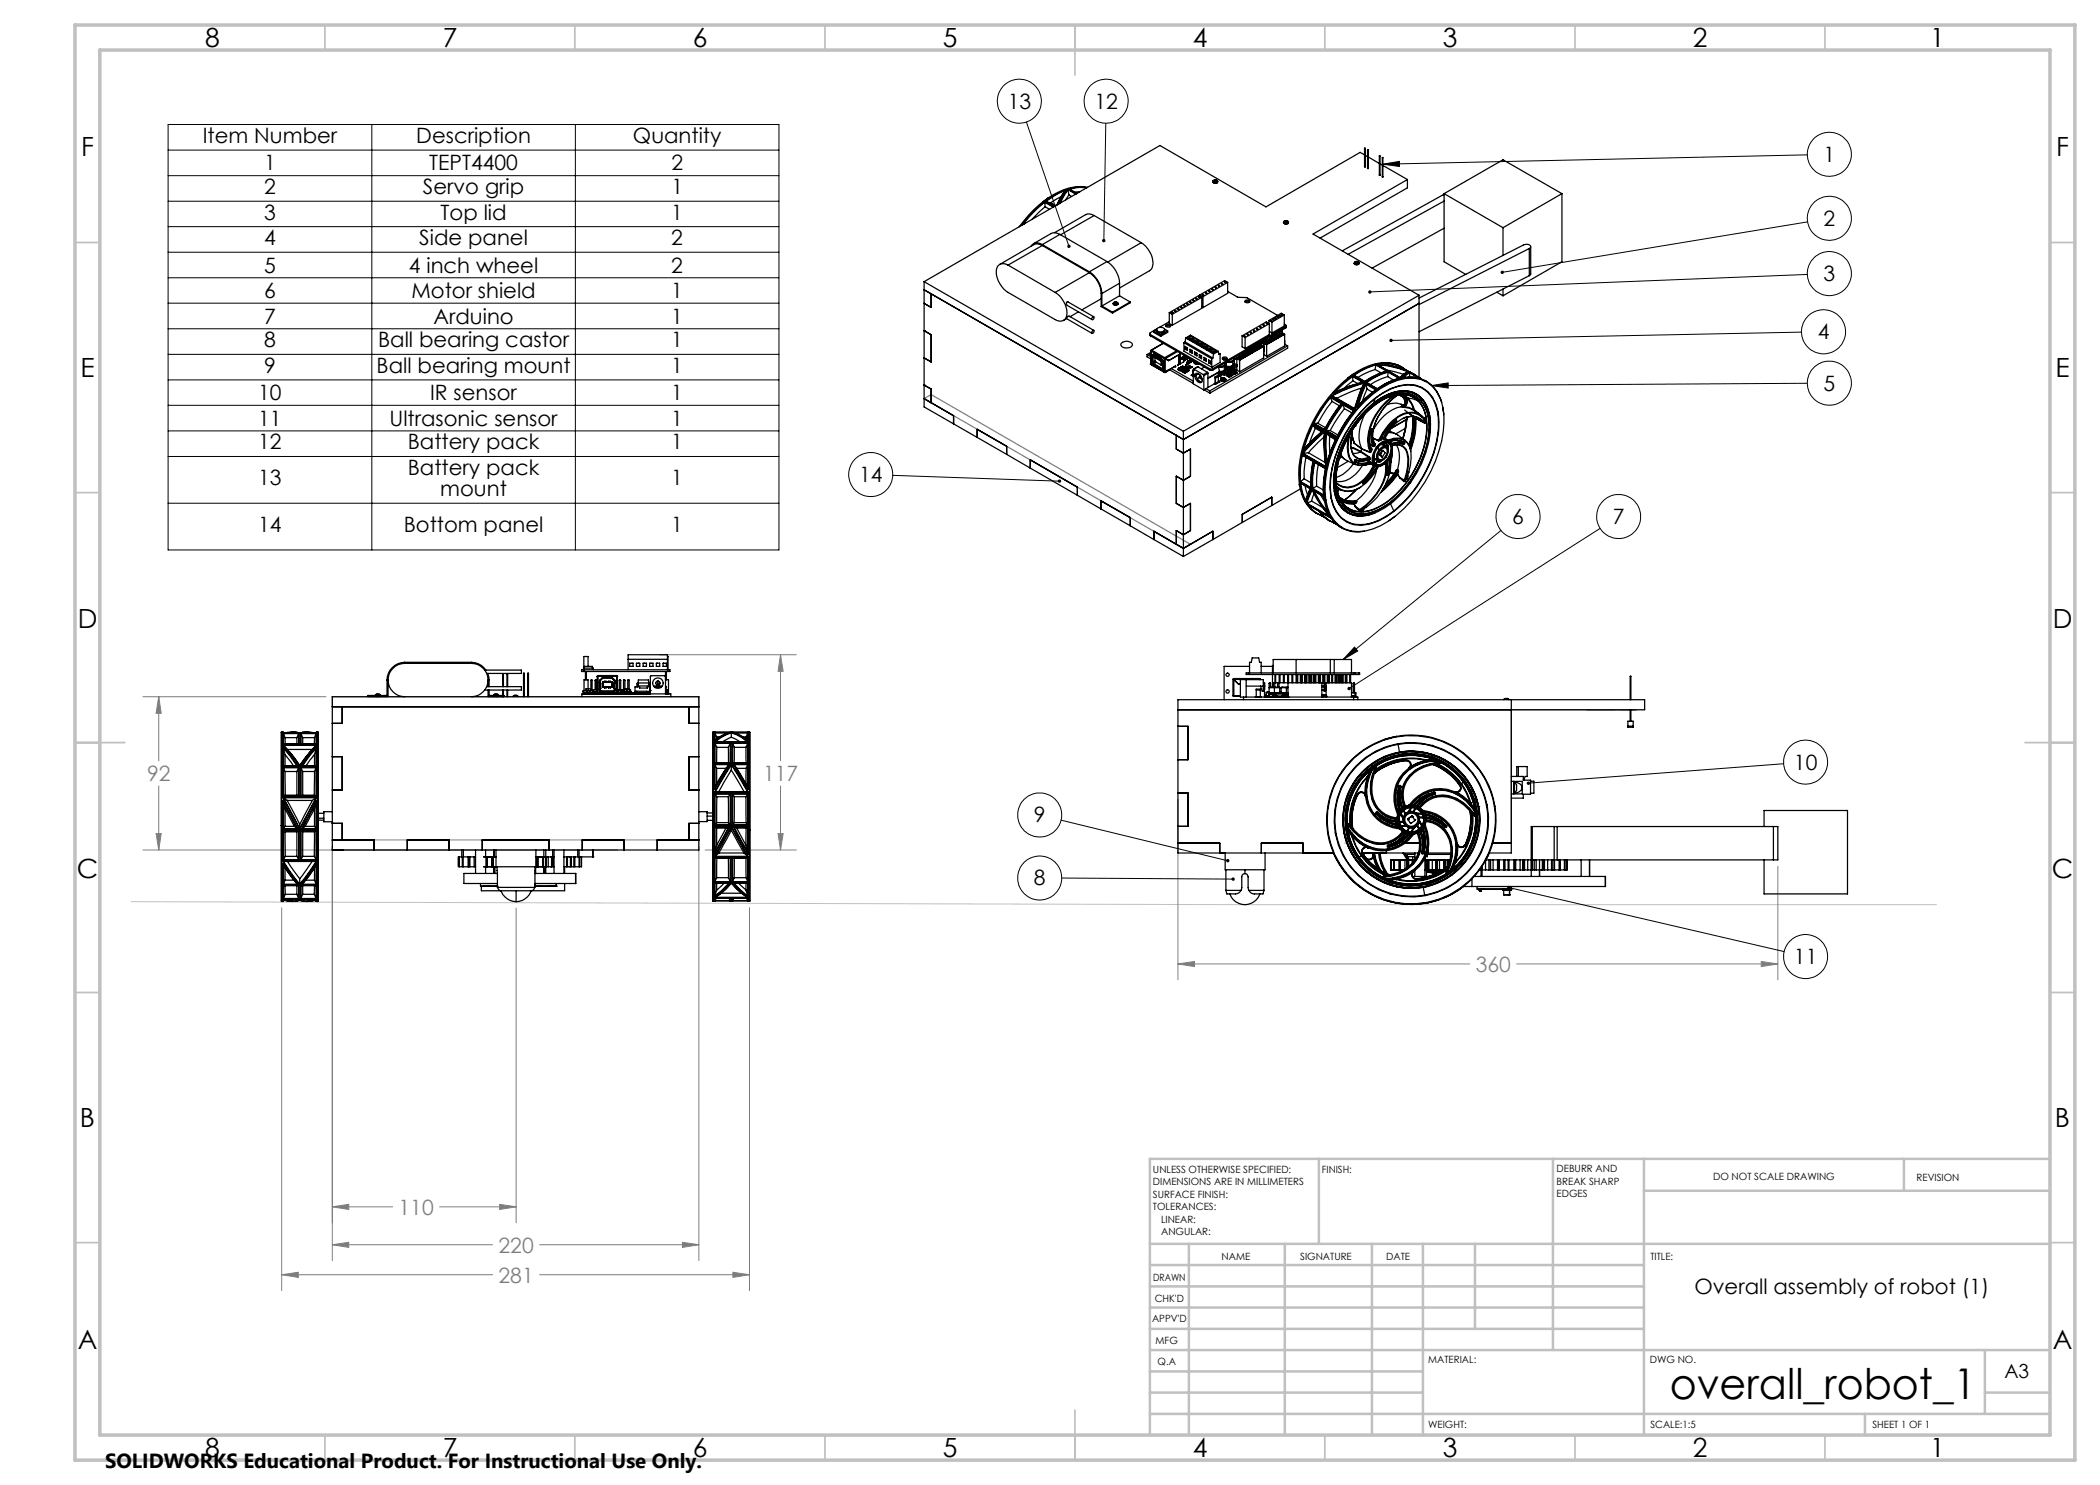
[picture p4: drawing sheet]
<svg xmlns="http://www.w3.org/2000/svg" width="420mm" height="297mm" viewBox="0 0 420 297" stroke-linecap="round" stroke-linejoin="round" font-family="sans-serif">
<defs><g id="words">
<text font-size="8.5" x="333.9" y="279.7">overall_robot_1</text>
<g font-size="5.3">
<text x="41" y="9.5">8</text>
<text x="88.5" y="9.5">7</text>
<text x="138.5" y="9.5">6</text>
<text x="188.5" y="9.5">5</text>
<text x="238.5" y="9.5">4</text>
<text x="288.5" y="9.5">3</text>
<text x="338.5" y="9.5">2</text>
<text x="386" y="9.5">1</text>
<text x="16.2" y="31.2">F</text>
<text x="411.2" y="31.2">F</text>
<text x="16.1" y="75.5">E</text>
<text x="411.1" y="75.5">E</text>
<text x="15.5" y="125.5">D</text>
<text x="410.5" y="125.5">D</text>
<text x="15.4" y="175.5">C</text>
<text x="410.4" y="175.5">C</text>
<text x="16" y="225.5">B</text>
<text x="411" y="225.5">B</text>
<text x="15.5" y="269.7">A</text>
<text x="410.5" y="269.7">A</text>
<text x="41" y="291.5">8</text>
<text x="88.5" y="291.5">7</text>
<text x="138.5" y="291.5">6</text>
<text x="188.5" y="291.5">5</text>
<text x="238.5" y="291.5">4</text>
<text x="288.5" y="291.5">3</text>
<text x="338.5" y="291.5">2</text>
<text x="386" y="291.5">1</text>
</g>
<g font-size="4.2">
<text x="201.5" y="21.7">13</text>
<text x="218.9" y="21.7">12</text>
<text x="40.6" y="28.6">Item Number</text>
<text x="83.3" y="28.6">Description</text>
<text x="126.6" y="28.6">Quantity</text>
<text x="52.8" y="34.1">1</text>
<text x="85.8" y="34.1">TEPT4400</text>
<text x="134.3" y="34.1">2</text>
<text x="364.7" y="32.3">1</text>
<text x="52.8" y="38.8">2</text>
<text x="84.6" y="38.8">Servo grip</text>
<text x="134.3" y="38.8">1</text>
<text x="52.8" y="43.9">3</text>
<text x="88.1" y="43.9">Top lid</text>
<text x="134.3" y="43.9">1</text>
<text x="364.7" y="45.1">2</text>
<text x="52.8" y="49">4</text>
<text x="83.8" y="49">Side panel</text>
<text x="134.3" y="49">2</text>
<text x="52.8" y="54.5">5</text>
<text x="52.8" y="59.6">6</text>
<text x="81.8" y="54.5">4 inch wheel</text>
<text x="82.3" y="59.6">Motor shield</text>
<text x="134.3" y="54.5">2</text>
<text x="134.3" y="59.6">1</text>
<text x="364.7" y="56.2">3</text>
<text x="52.8" y="64.7">7</text>
<text x="86.7" y="64.7">Arduino</text>
<text x="134.3" y="64.7">1</text>
<text x="52.8" y="69.4">8</text>
<text x="75.6" y="69.4">Ball bearing castor</text>
<text x="134.3" y="69.4">1</text>
<text x="363.6" y="67.8">4</text>
<text x="52.8" y="74.5">9</text>
<text x="75.3" y="74.5">Ball bearing mount</text>
<text x="134.3" y="74.5">1</text>
<text x="51.7" y="80">10</text>
<text x="86" y="80">IR sensor</text>
<text x="134.3" y="80">1</text>
<text x="364.7" y="78.1">5</text>
<text x="51.7" y="85.1">11</text>
<text x="51.7" y="89.9">12</text>
<text x="77.9" y="85.1">Ultrasonic sensor</text>
<text x="81.6" y="89.9">Battery pack</text>
<text x="134.3" y="85.1">1</text>
<text x="134.3" y="89.9">1</text>
<text x="81.6" y="95">Battery pack</text>
<text x="51.7" y="97.1">13</text>
<text x="88" y="99.2">mount</text>
<text x="134.3" y="97.1">1</text>
<text x="171.8" y="96.4">14</text>
<text x="51.7" y="106.4">14</text>
<text x="80.7" y="106.4">Bottom panel</text>
<text x="134.3" y="106.4">1</text>
<text x="302.5" y="104.8">6</text>
<text x="322.6" y="104.8">7</text>
<text x="358.8" y="153.9">10</text>
<text x="206.8" y="164.5">9</text>
<text x="206.8" y="177.1">8</text>
<text x="358.8" y="192.8">11</text>
<text x="338.9" y="258.8">Overall assembly of robot (1)</text>
</g>
<g font-size="4.2" fill="#808080">
<text x="29.4" y="156.3">92</text>
<text x="152.6" y="156.3">117</text>
<text x="295.1" y="194.4">360</text>
<text x="79.7" y="243">110</text>
<text x="99.7" y="250.5">220</text>
<text x="99.7" y="256.5">281</text>
</g>
<text font-size="4.1" x="21" y="293.7">SOLIDWORKS Educational Product. For Instructional Use Only.</text>
<text font-size="3.9" x="400.9" y="275.5">A3</text>
<g font-size="2">
<text x="230.6" y="234.6">UNLESS OTHERWISE SPECIFIED:</text>
<text x="230.6" y="237.1">DIMENSIONS ARE IN MILLIMETERS</text>
<text x="230.6" y="239.6">SURFACE FINISH:</text>
<text x="264.4" y="234.6">FINISH:</text>
<text x="311.3" y="234.5">DEBURR AND</text>
<text x="311.3" y="237">BREAK SHARP</text>
<text x="311.3" y="239.5">EDGES</text>
<text x="342.6" y="236">DO NOT SCALE DRAWING</text>
<text x="383.3" y="236.2">REVISION</text>
<text x="230.6" y="242.1">TOLERANCES:</text>
<text x="232.2" y="244.6">LINEAR:</text>
<text x="232.2" y="247.1">ANGULAR:</text>
<text x="244.3" y="252">NAME</text>
<text x="260" y="251.9">SIGNATURE</text>
<text x="277.2" y="251.9">DATE</text>
<text x="330.1" y="251.9">TITLE:</text>
<text x="230.6" y="256.1">DRAWN</text>
<text x="230.9" y="260.3">CHK'D</text>
<text x="230.4" y="264.4">APPV'D</text>
<text x="231.1" y="268.8">MFG</text>
<text x="231.5" y="273">Q.A</text>
<text x="285.6" y="272.5">MATERIAL:</text>
<text x="330" y="272.5">DWG NO.</text>
<text x="285.6" y="285.5">WEIGHT:</text>
<text x="330.1" y="285.6">SCALE:1:5</text>
<text x="374.5" y="285.6">SHEET 1 OF 1</text>
</g>
</g></defs>
<g fill="none" stroke="#808080" stroke-width=".2">
<path d="M28.6 139.3h36.6M31.7 139.3l.5 3.4h-1zM31.7 139.3v12.8M132 130.9h27.3M156.1 130.9l.5 3.4h-1zM156.1 130.9v21.2M31.7 157.2v12.8M156.1 157.2v12.8M235.6 159.9v36.1M28.6 170h94.9M31.2 166.7h1l-.5 3.3zM66.5 169.3v82.8"/>
<path d="M139.8 169.3v82.8M141 170h18.3M155.6 166.7h1l-.5 3.3zM355.6 173.2v22.8M56.3 181.6v76.5M103.2 181.6v62.9M149.9 181.5v76.6M235.6 192.8l3.3-.5v1zM235.6 192.8h58.3M303.3 192.8h52.3M352.2 192.3l3.4 .5-3.4 .5zM56.3 254.9l3.4-.4v1z"/>
<path d="M56.3 254.9h42.2M66.5 249l3.2-.5v1zM66.5 241.4l3.2-.5v1zM66.5 249h32M66.5 241.4h12M87.9 241.4h15.3M99.9 240.9l3.3 .5-3.3 .5zM107.9 254.9h42M107.9 249h31.9M136.5 248.5l3.3 .5-3.3 .5zM146.6 254.5l3.3 .4-3.3 .6z"/>
</g>
<g fill="none" stroke="#808080" stroke-width=".25">
<path d="M184.8 79.7l1.4-.8 51.9 30-1.4 .8zM66.5 139.3h73.3v2.1h-73.3zM317.4 142h.1M327.1 142h.1M327.1 142h-24.8v26.6"/>
<circle cx="282.3" cy="163.9" r="1.4"/>
</g>
<g fill="none" stroke="#000" stroke-width=".2">
<path d="M33.6 24.9h122.2v85.1h-122.2zM33.6 30h122.2M33.6 35.1h122.2M74.4 24.9v85.1M115.1 24.9v85.1M205.3 24.4l8.5 24.8M221.2 24.7l-.4 23.4M276.6 32.8l3.3-.5v1zM361.5 31l-84.9 1.8M33.6 40.2h122.2M33.6 45.3h122.2M33.6 50.4h122.2"/>
<path d="M33.6 55.6h122.2M361.5 54.9l-87.5 3.5M361.5 44.4l-61 10.1M33.6 60.6h122.2M33.6 65.8h122.2M33.6 70.9h122.2M33.6 76h122.2M286.3 77.1l3.3-.5v1zM360.3 66.4l-82.1 1.7M361.5 76.7l-75.2 .4M33.6 81.1h122.2M33.6 86.2h122.2"/>
<path d="M33.6 91.3h122.2M178.5 95.1l33.4 1.1M33.6 100.6h122.2M300.2 106.1l-31.6 25.8M320 105.7l-50.2 32M270.9 129.4l.6 .8-2.9 1.7zM356.7 152.7l-51 3.9M212.2 164l33.3 8.2M212.3 175.6l34.3 .2M301.8 177.5l55 12.8"/>
<circle cx="203.9" cy="20.2" r="4.4"/>
<circle cx="221.2" cy="20.2" r="4.4"/>
<circle cx="365.9" cy="30.9" r="4.4"/>
<circle cx="365.9" cy="43.7" r="4.4"/>
<circle cx="365.9" cy="54.7" r="4.4"/>
<circle cx="364.7" cy="66.3" r="4.4"/>
<circle cx="365.9" cy="76.6" r="4.4"/>
<circle cx="174.1" cy="94.9" r="4.4"/>
<circle cx="303.6" cy="103.3" r="4.4"/>
<circle cx="323.7" cy="103.3" r="4.4"/>
<circle cx="361.1" cy="152.4" r="4.4"/>
<circle cx="207.9" cy="175.6" r="4.4"/>
<circle cx="207.9" cy="163" r="4.4"/>
<circle cx="361.1" cy="191.3" r="4.4"/>
</g>
<path d="M26.2 180.3l222.8 .6h138.3" fill="none" stroke="#c0c0c0" stroke-width=".2"/>
<g fill="none" stroke="#c0c0c0" stroke-width=".35">
<path d="M65 5v5M115 5v5M165 5v5M215 5v10M265 5v5M315 5v5M365 5v5M15 48.5h5M410 48.5h5M15 98.5h5M410 98.5h5M15 148.5h10"/>
<path d="M405 148.5h10M15 198.5h5M410 198.5h5M15 248.5h5M410 248.5h5M65 287v5M115 287v5M165 287v5M215 282v10M265 287v5M315 287v5M365 287v5"/>
</g>
<g fill="none" stroke="#c0c0c0" stroke-width=".5">
<path d="M263.8 231.8v17M310.6 231.8v38.2M328.8 231.8v55.2M328.8 238.2h81.2M380.8 231.8v6.4M410 231.8h-180v55.2M230 248.8h180M230 257.3h98.8M230 253h98.8M237.8 248.8v38.2M257 248.8v38.2M274.4 248.8v38.2"/>
<path d="M284.6 248.8v38.2M295 248.8v17M230 265.8h98.8M230 261.5h98.8M230 278.5h54.6M230 274.3h54.6M230 270h180M397 278.5h13M397 270v12.8M230 282.8h180M373 282.8v4.2"/>
</g>
<path d="M15 5h400v287h-400zM20 10h390v277h-390z" fill="none" stroke="#c0c0c0" stroke-width=".7"/>
<path d="M327.1 141.9h-9.6" fill="none" stroke="#808080" stroke-width=".2" stroke-dasharray="15.2 1.3 1.3 1.3" stroke-dashoffset="12.3"/>
<path d="M66.5 168h73.3" fill="none" stroke="#808080" stroke-width=".2" stroke-dasharray="15.2 1.3 1.3 1.3" stroke-dashoffset="-.5"/>
<path d="M269 168.6h.1" fill="none" stroke="#808080" stroke-width=".2" stroke-dasharray="15.2 1.3 1.3 1.3"/>
<path d="M56.3 254.9l3.4-.4v1zM146.6 254.5l3.3 .4-3.3 .6zM66.5 249l3.2-.5v1zM136.5 248.5l3.3 .5-3.3 .5zM99.9 240.9l3.3 .5-3.3 .5zM66.5 241.4l3.2-.5v1zM31.7 139.3l.5 3.4h-1zM31.2 166.7h1l-.5 3.3zM156.1 130.9l.5 3.4h-1zM155.6 166.7h1l-.5 3.3zM235.6 192.8l3.3-.5v1zM352.2 192.3l3.4 .5-3.4 .5z" fill="#808080"/>
<path d="M286.3 77.1l3.3-.5v1zM278 67.9l-.1 .2h.3h-.3a.33 .33 0 0 0 .4 .3 .33 .33 0 0 0 .2-.5 .33 .33 0 0 0-.5 0zM273.7 58.2l-.1 .2h.4h-.4a.33 .33 0 0 0 .5 .3 .33 .33 0 0 0 .2-.5 .33 .33 0 0 0-.6 0zM300.3 54.1l-.2 .4h.4h-.4a.34 .34 0 0 0 .4 .3 .34 .34 0 0 0 .3-.5 .34 .34 0 0 0-.5-.2zM276.6 32.8l3.3-.5v1zM220.5 47.9a.34 .34 0 0 0-.1 .4 .34 .34 0 0 0 .3 .2l.1-.4-.1 .4a.34 .34 0 0 0 .4-.5 .34 .34 0 0 0-.6-.1zM213.6 49l-.1 .1a.33 .33 0 0 0 0 .4 .33 .33 0 0 0 .4 .1l-.1-.4 .1 .4a.33 .33 0 0 0 .2-.5 .33 .33 0 0 0-.5-.1zM211.7 96a.33 .33 0 0 0 0 .5 .33 .33 0 0 0 .5-.3h-.3h.3a.34 .34 0 0 0-.1-.3 .34 .34 0 0 0-.4 .1zM270.9 129.4l.6 .8-2.9 1.7zM246.3 175.6a.34 .34 0 0 0 .2 .5 .34 .34 0 0 0 .4-.3h-.3h.3a.34 .34 0 0 0-.2-.3 .34 .34 0 0 0-.4 .1zM245.3 171.9a.34 .34 0 0 0 .1 .5 .34 .34 0 0 0 .5-.2h-.4h.4a.35 .35 0 0 0-.2-.4 .35 .35 0 0 0-.4 .1zM305.5 156.4l-.2 .3 .4-.1-.4 .1a.34 .34 0 0 0 .4 .3 .34 .34 0 0 0 .3-.5 .34 .34 0 0 0-.5-.1zM269.6 137.5l-.1 .4 .3-.2-.3 .2a.34 .34 0 0 0 .5 .1 .34 .34 0 0 0 .1-.5 .34 .34 0 0 0-.5 0zM301.4 177.3l.4 .2-.4-.1a.33 .33 0 0 0 .4 .4 .33 .33 0 0 0 .3-.4 .33 .33 0 0 0-.6-.1z" fill="#000"/>
<g fill="none" stroke="#000" stroke-width=".25">
<path d="M209.6 39.6a23 23 0 0 0-5.8 5.8M209.6 39.6l.2 .1M209.7 39.6l-1.2 .8M209.8 39.7l-.7 .5M212.3 39.3l-2.2 1.2M212.9 38.2l-1.6 2.8M212.9 38.1v.1a13.1 13.1 0 0 0-3.7 2h-.1M212.9 38.1v.1M213.1 38l-1.5 2.7M213.1 38l-1.9 .8-1.4 .9M213.1 38l-.2 .1M213.6 37.8v.1"/>
<path d="M213.6 37.8l-1.8 2.9M213.6 37.8l1.7 1M213.6 37.9l.2 1.1M213.6 37.9h.1M213.6 37.9l-1.6 2.7M213.6 37.9l1.6 .9M213.8 39l-.7 1M213.8 39l.5 .3M215.9 38.4h-.9M217.3 37.6l-1.6-.1-1.8 .3M217.4 37.5h-2.2l-1.5 .3 1.7 .9M217.5 37.5a9.7 9.7 0 0 0-6.9 1.4l-1 .7"/>
<path d="M242.6 36.3a.5 .5 0 0 0 .4 .3 .5 .5 0 0 0 .5-.3 .5 .5 0 0 1-.5 .3 .5 .5 0 0 1-.4-.3zM242.6 36.1a.48 .48 0 0 1 .5-.1 .48 .48 0 0 1 .4 .4 .46 .46 0 0 1-.5 .2 .46 .46 0 0 1-.4-.5zM242.8 36.6h.1M242.8 36.1l.3-.1 .2 .2-.2 .1zM242.9 36.1l.3 .1M242.9 36.1v.1M243 36.2h.1M243.1 36l.1 .2M243.1 36l-.2 .1M243.1 36v.2M243.1 36.2h.1M243.3 36.6h.1"/>
<path d="M272.9 33.3l.2 .1M272.9 29.6l.2 .1zM272.9 29.7v3.7M272.9 31l-.9-.5-18.8 10.9-21.2-12.3-47.2 27.2M273.1 33.3v.1M273.1 29.7v3.7M273.1 31.1l.4 .2M273.5 33.7h.1M273.5 30v3.7M273.6 33.7h.1M273.6 30v3.7M273.6 31.4l2.3 1.3"/>
<path d="M275.9 35v.1l.1-.1M275.9 31.1l.1 .1zM275.9 31.2v3.9M276 31.2v3.9M276 32.8l.5 .2M276.5 35.3h.1M276.5 31.5l.1 .1zM276.5 31.5v3.9M276.6 31.5v3.9M276.6 33.1l4.9 2.8M281.5 35.9l-18.9 10.9 21.2 12.3M281.5 35.9v1.7l-17.5 10"/>
<path d="M288.8 38.9l-20.3 11.3M288.8 38.7l11.8 6.8M288.8 38.7l11.8-6.7 11.8 6.7M288.8 38.7v13.6l4.4 2.6M312.4 38.7v13.6l-11.8 6.9M312.4 38.7l-11.8 6.8M184.8 56.3v25.1l16.5 9.5M184.8 56.3l51.9 30M201.6 53a1.46 1.46 0 0 0-1.7-.1 1.46 1.46 0 0 0-.7 1.5 5.3 5.3 0 0 0 2.4 4.1l9.4 5.4a1.44 1.44 0 0 0 1.7 .2 1.44 1.44 0 0 0 .7-1.6 5.3 5.3 0 0 0-2.4-4M201.6 53l9.4 5.5M204.5 44.7l.1 .2M204.5 44.7l.3 .1"/>
<path d="M204.5 44.7v.3M204.6 44.9h.1M204.7 44.6h.2M204.7 44.6l.3 .1M204.9 44.6l.1 .1M204.9 44.6h.2M208.5 48.9a1.47 1.47 0 0 0-2.3 .4M208.5 49.1a1.73 1.73 0 0 0-1.7-.2l-6.8 4M208.5 48.9l9.4 5.5M208.5 48.9v.2M208.5 49.1l9.4 5.4M208.5 49.1l-6.9 3.9"/>
<path d="M209 40.3l-2.9 2.7-1.4 1.6M209 40.5l-2.4 2.1-1.7 2M209 40.3v.2M209 40.5l1.6 .9M209 40.5v.8M209 40.3l1.7 1.1M209 41.3l-2.6 2.6M209 41.3l.9 .6M209.1 40.2h.1M209.1 40.2l1.9 1-1.8-1M210.1 40.5l-.1 .1M210.1 40.5l1.1 .6"/>
<path d="M211.6 40.7l-.2 .3M211.6 40.7l.1 .1M212 46.9a1.87 1.87 0 0 0-1.8-.2l-3.5 2.1M212 46.9l-3.5 2M212 46.9l9.4 5.4M217.9 54.4a5.6 5.6 0 0 1 2.5 4.3M217.9 54.5a5.3 5.3 0 0 1 2.3 4.1M217.9 54.4v.1M217.9 54.5l-6.9 4M218.8 43.1a1.73 1.73 0 0 0-1.7-.2l-6.2 3.6M218.8 43.1l9.4 5.4M218.8 43.1l-6.7 3.9"/>
<path d="M220.2 59.8l-3.8 2.2M220.2 58.6l.2 .1M220.2 58.6v2.7M220.4 58.7v2.5M221.4 52.3a5.6 5.6 0 0 1 2.5 4.4M221.4 52.3l-3.5 2.1M223.9 56.7l-3.5 2M223.9 56.7v2.5M223.9 59.2l-3.5 2M223.9 59.2l2.1 1.2M228.2 48.5a4.7 4.7 0 0 1 2.2 5l-.5 .6-6 3.5M228.2 48.5l-6.7 3.9"/>
<path d="M239.3 59.7l.1 .1h-.1M239.3 59.7l-.2 .1h.2M239.3 59.7v.1M239.9 59.3l.1 .1-.1 .1M239.9 59.3l-.2 .1 .2 .1M239.9 59.3v.2M240 59v.3M240 59l.6 .3M240.3 59.5v2.2l-5.8 3.3M240.3 59.5l-5.8 3.4M240.3 59.5l-.6-.4-5.8 3.4M240.6 58.9l.1 .1-.1 .1"/>
<path d="M240.6 58.9l-.1 .1 .1 .1M240.6 58.9v.2M240.6 59.3v2.2M241.2 58.6v.1M241.2 58.6h-.1l.1 .1M241.2 58.6h.2l-.2 .1M241.9 58.2h.1l-.1 .1M241.9 58.2h-.1l.1 .1M241.9 58.2v.1M242.5 57.8l.1 .1-.1 .1M242.5 57.8l-.1 .1 .1 .1M242.5 57.8v.2"/>
<path d="M243.2 57.4l.1 .1-.1 .1M243.2 57.4l-.2 .1 .2 .1M243.2 57.4v.2M243.8 57.1h.1l-.1 .1M243.8 57.1h-.1l.1 .1M243.8 57.1v.1M244.4 56.7l.1 .1h-.1M244.4 56.7l-.1 .1h.1M244.4 56.7v.1M245.1 56.3l.1 .1-.1 .1M245.1 56.3l-.2 .1 .2 .1M245.1 56.3v.2"/>
<path d="M245.5 58.3l2.1 1.2h1.8l6.1 3.6M245.5 56.5v2.2l-4.9 2.8M245.5 56.5l-.6-.4-4.9 2.9M245.5 56.5l-4.9 2.8M256.7 44.4a.5 .5 0 0 0 .5 .4 .5 .5 0 0 0 .5-.4 .49 .49 0 0 1-.5 .4 .49 .49 0 0 1-.5-.4zM256.8 44.3l.2-.1a.37 .37 0 0 1 .4 0 .37 .37 0 0 1 .1 .4l-.5 .1-.2-.2zM256.9 44.7h.1M257.1 44.3h.1M257.1 44.3h.2M257.2 44.2v.1M257.2 44.2l-.2 .1h.3M257.2 44.2l.1 .1"/>
<path d="M257.2 44.3h.1M257.2 44.3h-.1M257.5 44.7h.1M270.9 52.6a.5 .5 0 0 0 .4 .3 .5 .5 0 0 0 .5-.3 .5 .5 0 0 1-.5 .3 .5 .5 0 0 1-.4-.3zM270.9 52.4h.1a.46 .46 0 0 1 .5-.1 .46 .46 0 0 1 .3 .4 .46 .46 0 0 1-.6 .2 .46 .46 0 0 1-.3-.5zM271.1 52.9h.1M271.1 52.4l.3-.1 .2 .2-.3 .1zM271.2 52.3l.1 .2h.2l-.1-.2M271.2 52.3h.2M271.2 52.3v.2M271.3 52.5h.1zM271.4 52.3v.2"/>
<path d="M271.6 52.9h.1M283.8 59.1l-47.1 27.2M283.8 59.1v16.4M288.8 40.2l-19.2 10.7M288.8 45.6l-14.4 8M299.4 58.5l1.2 .7M300.6 45.5v5.6M300.6 57.8v1.4M305.9 49.7l.2-.3a.92 .92 0 0 0-1.3-.4l-21 10.6M305.9 49.7l-22.1 11.2M305.9 49.7v5.4M305.9 55.1l-22.1 11.3"/>
<path d="M306.1 49.4v5.4l-.2 .3M184.8 66.1h.1M184.8 77h.1M184.8 60.7l1.4 .8v-2.7l-1.4-.8 51.9 29.9M184.8 77l1.4 .8v2.8l-1.4-.9 5.9 3.4v1.7M184.8 66.1l1.4 .9M186.2 67v5.4l-1.4-.8M212.7 64.1l.6-.4 5.1 3M213.3 63.7l.5-.5 5 2.9M213.5 61.1a.34 .34 0 0 1-.3-.4 .34 .34 0 0 1 .4-.3l5.2 3M213.5 61.1l4.9 2.8M215.7 62.4l-1.7 1"/>
<path d="M218.5 63.5l.2-.1a.28 .28 0 0 1 0 .4 .28 .28 0 0 1-.4 0zM218.5 66.2l.2-.1a.31 .31 0 0 1 .1 .4 .31 .31 0 0 1-.4 .1zM220.2 61.3l2.3 1.3M220.4 61.2l-.2 .1M220.4 61.2l2.1 1.2M222.5 62.4v.2M222.6 60.7a.54 .54 0 0 0 .5 .3 .54 .54 0 0 0 .5-.3M222.7 60.6l.2-.2a.37 .37 0 0 1 .5 0 .37 .37 0 0 1 .1 .5l-.5 .1-.3-.2zM223 60.4l.3 .1a.2 .2 0 0 1-.2 .2 .2 .2 0 0 1-.1-.3zM223 60.6h.1M223 60.5v.1h.2M223 60.5h.2"/>
<path d="M223 60.5v.1M223.1 60.6h.1M223.2 60.5h.1l-.1 .1M223.2 60.5v.1M223.2 60.6h.1M223.2 60.6h-.1M224.3 68.6a1.43 1.43 0 0 1 2.2 .3 1.3 1.3 0 0 1-1.2 .7 1.3 1.3 0 0 1-1.1-.7zM226 60.4l-3.5 2M226 60.4v.2l-3.5 2M229.4 70.9v.5l.8 .4M229.4 70.9l.8 .4M229.9 66.7l.2 .5"/>
<path d="M230 70.8l.2 .1M230 70.8h.1M230.1 72.8l2.9 1.7M230.1 66.9l11.8 6.8M230.1 66.9v.3M230.1 67.2l11.8 6.8M230.1 72.8l.1 .1M230.2 70.2v2.7M230.2 70.5l-.8 .4M230.2 70.7l-.2 .1M230.2 72.8h-.1M230.2 70.1v.1"/>
<path d="M230.2 70.2l2.6 1.5M230.2 72.9l2.6 1.5M230.2 70.1h.1M230.3 70l-.1 .2M230.3 70v.1M230.3 70l2.6 1.5M230.4 71.3v.1M230.4 72.4v.1M230.4 72.7l.1 .2M230.4 71.4h.2M230.4 72.4h.2M230.4 72.5l.1 .1"/>
<path d="M230.4 71v.3M230.4 71.4v1M230.4 72.5v.2M230.5 71h-.1M230.5 71.3v.1M230.5 71.4h.1M230.5 72.6l.1 .2M230.5 71.3h.1M230.5 71v.4M230.5 71.3h-.1M230.5 71.4h-.1M230.5 72.6l-.1 .1"/>
<path d="M230.5 72.6l.2 .2M230.5 70.9v.1M230.5 71.1v.2M230.5 72.6h.2M230.5 72.9l2 1.1M230.6 71l-.1 .1M230.6 71h.1M230.6 72.8l-.1 .1M230.6 72.8l2 1.2M230.6 71.4v1M230.6 71.3l-.1 .1M230.7 72.6l.1 .1"/>
<path d="M230.7 71v.3M230.7 72.4v.2M230.7 72.4l-.2 .2M230.7 72.8l1.8 1.1M230.7 71l-.2 .1M230.7 71.3h-.2M230.7 66.2l.7-.4-1.4 .8-.1 .2 .2 .1M230.7 71h.1M230.7 66.2v.3l1.4 .8M230.7 66.2l1.4 .8M230.8 72.7l1.8 1.1M230.8 72.7l-.1 .1"/>
<path d="M230.8 70.8l1.4 .7 .4 .8v.3M230.8 70.8l-.3 .2M230.8 70.8l-.3 .1M230.9 70.8h.1M230.9 70.8l-.3 .2M231 71.5l1.2 .7M231 71.5v.8l1.2 .7M231 70.8l-.3 .2M231 72.2l-.3 .2M231 72.2l-.4 .2M231 71.4v.1M231 71.4l1.3 .7"/>
<path d="M231 70.9l-.3 .1M231.1 72.4l-.4 .2M231.2 71l-.5 .3M231.3 72.5l-.5 .2M231.3 65.9a.82 .82 0 0 0 .8 .7 .82 .82 0 0 0 .8-.7M231.4 71l-.6 .3M231.4 65.8l.2-.2 .5-.1a.67 .67 0 0 1 .8 .4 .95 .95 0 0 1-1.6 0zM231.5 71.1l-.9 .3M231.5 71.1h.1M231.5 71.1l-.5 .3M231.7 71.4v-.1l-.3 .1 .3 .2 .2-.1M231.7 71.4l-.2 .1"/>
<path d="M231.7 71.4l.2 .1M232 65.5l.1-.1 .2 .1M232.1 67v.3M232.2 73h.1M232.2 72.2v.8M232.2 71.7l-.1 .2M232.2 71.6l-.2 .2 .4 .1M232.2 71.7l.1 .1M232.3 71.7h-.1M232.3 72.1l-.1 .1M232.3 72.1v.9M232.5 73.9h.1"/>
<path d="M232.5 72.1h-.2M232.6 72.6v1.1M232.6 72.9l-.3 .1M232.6 72.5v.2M232.6 74h.1M232.6 73.8h.1M232.6 73.8l-.1 .1M232.6 72.5v.1M232.6 74h-.1M232.6 72.6h.1M232.6 73.7h.1M232.6 68.6l-2.4 1.4"/>
<path d="M232.6 72.7v1M232.6 73.8v.2M232.7 73.7h.1M232.7 73.7l-.1 .1M232.7 72.6l-.1 .1M232.7 68.7l-2.4 1.3M232.8 71.7l.2 .1M232.8 74.4h.2M232.8 71.7v2.7M232.8 74.4h.1M232.9 71.7h.1M232.9 65.8l.6 .4"/>
<path d="M232.9 71.7h-.1M232.9 71.5l.2 .2M232.9 71.5l-.1 .2M232.9 71.6h.1M232.9 74.4l.1 .1M232.9 71.5v.2M233 71.6l-.1 .1M233 71.7h.1M233 71.7v.1M233 71.7l.7 .4M233 74.4h.1M233 74.4h-.1"/>
<path d="M233 71.8v2.7M233.1 71.7l.7 .4M233.2 65.3l.4-.2 .5 .2M233.3 64.9h.5l.3 .1a.47 .47 0 0 1-.5 .4 .47 .47 0 0 1-.4-.4zM233.5 74.1h.1M233.5 66.2v.3l-1.4 .8M233.5 66.2l-1.4 .8M233.5 74.1l-.5 .4M233.5 74.1l-.5 .3M233.7 72.1h.1M233.7 72.1h-.1M233.9 64.3l-2 1.2"/>
<path d="M233.9 62.5v2.2l.6 .3M233.9 62.5l.6 .4M233.9 73.9l4.8 2.8M234.3 73.7l4.4 2.5M234.5 62.5v.1M234.5 62.9v2.1M234.5 62.5h.1l-.1 .1M234.5 62.5h-.1l.1 .1M235 73.3l-1.5 .8M235 73.3l.1 .1M235.1 73.2l-.1 .1M235.1 62.1l-.1 .1 .1 .1"/>
<path d="M235.1 62.1l.1 .1-.1 .1M235.1 62.1v.2M235.1 73.2v.2M235.1 73.2l-1.6 .9M235.1 73.3h.1M235.3 70.2l-2.4 1.3M235.5 70.3l-2.4 1.4M235.5 73.9h.1M235.5 73.9l.3-.1 1.1 .6 .1-.1M235.5 73.9l.5 .2M235.5 73.9l.5 .3M235.6 72.9l.1 .1"/>
<path d="M235.6 72.9l.1-.1v.2M235.6 72.9v.2M235.7 61.8h.1l-.1 .1M235.7 61.8h-.2l.2 .1M235.7 61.8v.1M235.8 73.7h.1M235.8 73.8l1.1 .7 .1-.1M235.8 73.8l1.1 .6 .1-.1M235.8 73.7l1.1 .6M235.8 73.7v.2M235.8 73.9l1.1 .6M235.8 70.9h.1"/>
<path d="M235.8 72.9l-.1 .1M235.8 73.7l.2 .1M235.8 70.9l-2.1 1.2-.7-.3M235.8 70.9v2M235.9 72.8l-.1 .1M235.9 70.9h-.1M235.9 70.9h.1M235.9 70.9v1.9M235.9 72.7v.1M235.9 70.9v1.8M235.9 72.7l.1 .1M235.9 70.8v1.9"/>
<path d="M236 73.5h.1M236 73.5l-.2 .2M236 73.6l-.2 .1M236 74.1h.1l-.1 .1M236 73.5v.1M236 74.1v.1M236 70.8l-2.2 1.3M236 70.8l.1-.1-.1 .1M236 70.8h.1M236 73.8h.1M236 70.8v2M236.3 73.4h.1"/>
<path d="M236.3 61.4l.1 .1-.1 .1M236.3 61.4l-.2 .1 .2 .1M236.3 61.4v.2M236.3 73.3v.1M236.3 73.8h.1M236.3 73.8l.1 .2M236.4 73.3l-.1 .2h-.3M236.4 73.3l-.4 .2M236.4 73.9h.2M236.4 73.4h.1M236.4 73.4l-.4 .2M236.4 71.5l.2-.2v.4l-.2 .2z"/>
<path d="M236.4 74h.1M236.5 74h.1M236.5 73.8h.1M236.5 73.7v.1M236.5 74.3v.1M236.5 74.3h.1M236.5 74.3l.5 .3M236.5 74.4l.5 .2M236.5 73.8h.2M236.5 73.7h.1M236.5 73.2l-.2 .1M236.5 73.2l1.1 .6"/>
<path d="M236.5 73.7l.2 .1M236.5 73.2l-.1 .1M236.5 73.2l.3 .2M236.6 73.9h.1M236.6 71.7h.1M236.6 71.4v.3M236.6 71.7l-.2 .1M236.6 74.1h.1M236.6 74.1l.2 .2M236.6 73.7h.1M236.6 73.7l.2 .1M236.7 73.8h.1"/>
<path d="M236.7 73.7h.1M236.7 73.6h.1M236.7 71v1.4M236.7 73.6l-.1 .1M236.7 73.6v.1M236.7 72.4l-.7 .4M236.7 71.4h.2M236.7 71.3h.1M236.7 71.4h.1M236.7 72h.2M236.7 72l.2 .1M236.7 71.4l.1 .1"/>
<path d="M236.7 71.9l.3 .1M236.8 71.7v.1M236.8 73.8h.1M236.8 73.4h.1M236.8 71.4h.1M236.8 71.3h-.1M236.8 71.3h.1M236.8 71.5h.1M236.8 71.6h.1M236.8 71.8l.2 .1M236.8 68.5v1.7l5.6 3.2M236.8 71.4v.1"/>
<path d="M236.8 68.5l5.6 3.3M236.8 71.7l.2 .1M236.8 73.7l.1 .1M236.8 73.4l-.8 .4M236.8 73.6l.1 .1M236.8 71.4h-.1M236.8 73.6h.1M236.8 74.3h.1M236.9 71.7h.1M236.9 74.3h.1M236.9 73.6h.1M236.9 73.8h.1"/>
<path d="M236.9 71.4h.1M236.9 71.5h.1M236.9 61.1h.1l-.1 .1M236.9 61.1h-.2l.2 .1M236.9 61.1v.1M236.9 71.4v.1M236.9 74.3v.2M236.9 71.7l.1 .1M236.9 71.7l.2-.2 .2 .2M236.9 71.7h-.1M236.9 71.4l-.2 .1M236.9 71.5l-.1 .1"/>
<path d="M236.9 73.7h.1M236.9 73.5h.1M236.9 73.5l-.1 .1M236.9 72v.1M236.9 73.5v.1M236.9 73.7v.1M236.9 73.7h-.1M236.9 71.3v.1M237 74h.1M237 73.7h.1M237 73.5h.1M237 71.8v.1"/>
<path d="M237 71.9v.1M237 72h.1M237 73.6h.1M237 74v.1M237 71.4h-.2M237 71.4h.1M237 71.8h.1M237 74.6h.1M237 71.4l-.1 .1M237 71.9l.1 .1M237 71.9h.1M237 74.2h.1"/>
<path d="M237 74.1h.1M237 74.3h.1M237 68.4l5.6 3.2M237 74.2v.2M237 68.4l-.2 .1M237 74.2l-.1 .1M237.1 74.4h.1M237.1 74.4h.2M237.1 72h-.1M237.1 71.9h.1M237.1 74.1l-.3 .2M237.1 73.6l-.1 .1"/>
<path d="M237.1 73.6h.1M237.1 71.6h.1M237.1 74.1h.1M237.1 71.9l-.2 .1M237.1 71.9v.1M237.1 74.4l-.2 .1M237.1 74.1l-.2 .2M237.1 71.5h.1M237.1 74.1v.2M237.1 74.3v.1M237.1 67.6l5.6 3.2M237.1 67.6l-.1 .8"/>
<path d="M237.1 67.6l1-.6 5.6 3.3M237.1 71.5v.1M237.1 73v.3l.2 .1M237.1 73.2l.3 .2M237.1 73l.7 .4M237.1 73l.4-.2 .6 .5M237.2 73.6h.1M237.2 71.5l.1 .1M237.2 73.6l.2 .1M237.2 71.8l.1 .1M237.2 71.6h.1M237.2 71.8h.1"/>
<path d="M237.3 71.6h.1M237.3 71.8h.1M237.3 71.7h.1M237.3 73.5l-.1 .1M237.3 71.8v.1M237.3 71.7l-.3 .1M237.3 73.5l.1 .1M237.3 73.8h.1zM237.3 73.9v.1M237.3 74.2l-.2 .1M237.3 74.2h.1M237.3 74l-.2 .1"/>
<path d="M237.3 74v.2M237.3 74h.1M237.3 73.8h.1M237.3 74.1v.1M237.3 71.7l.1 .1M237.3 73.5h.1M237.3 72.5l.1 .1M237.3 72.6h.1M237.3 74.2v.2M237.3 71.6v.2M237.3 73.4v.1M237.3 71.6l.2 .1"/>
<path d="M237.3 71.6l-.3 .3M237.3 74.4l-.3 .2M237.3 73.4l.2 .1M237.3 73.5l.2 .1M237.3 72.6l.3 .1M237.4 73.9h-.4v.2M237.4 73.9h.1M237.4 74h.1M237.4 74.1h.1M237.4 74.2h.1M237.4 73.6v.1M237.4 73.7h.1"/>
<path d="M237.4 73.4h-.1M237.4 73.5h-.1M237.4 73.9l-.1 .1M237.4 74v.2M237.4 73.4h.1M237.4 72.6l.2 .1M237.4 71.8h-.1M237.5 73.6h.1M237.5 71.7l-.5 .3M237.5 71.7l-.2 .2M237.5 73.5v.1M237.5 73.6h-.1"/>
<path d="M237.5 73.5l-.1 .2M237.5 73.5h.1M237.5 72.4l-.2 .1M237.5 72.4v.1M237.5 72.3h.1M237.5 60.7v.2M237.5 69.6v.5l-.5-.3M237.5 69.6l-.5-.3v.5M237.5 69.6l-.5 .2M237.5 60.7l.1 .1-.1 .1M237.5 60.7l-.2 .1 .2 .1M237.5 73.5l.3 .2"/>
<path d="M237.5 72.4h.1M237.5 72.3v.1M237.5 73.4v.1M237.5 72.4l-.1 .2M237.5 72.4l.2 .1M237.5 72.3l.2 .1M237.6 73.8h.1M237.6 72.7h.1M237.6 73.8l-.2 .1M237.6 73.8l-.3 .2M237.6 73.6l-.2 .1M237.6 73.8l-.3-.1-.7 .4"/>
<path d="M237.6 73.6h.1M237.6 74h.1M237.6 73.9h.1M237.6 72.2h.1M237.6 72.2l-.1 .1M237.6 72.2l.2 .1M237.6 74l.2 .1M237.6 73.8l-.2 .4M237.6 73.9l-.2 .1M237.6 73.9l-.2 .2M237.6 74l-.3 .2M237.6 67.5a.57 .57 0 0 1 .7-.3 .57 .57 0 0 1 .4 .6 .59 .59 0 0 1-.6 .2 .59 .59 0 0 1-.5-.5z"/>
<path d="M237.6 67.8l.6-.2 .5 .2M237.7 72.5l-.1 .2M237.7 72.5h.1M237.7 72.4h.1M237.7 72.4v.1M237.7 72.5v.1M237.7 72.6l-.1 .1M237.8 72.3h.1M237.8 72.5v.1M237.8 72.1h.1M237.8 74.1l-.5 .3M237.8 72.3v.2"/>
<path d="M237.8 74.1l-.8 .5M237.8 72.3l-.1 .1M237.8 72.5h-.1M237.8 72.1l-.2 .1M237.8 72.1l.1 .1M237.8 72.6h.1M237.8 72.6h-.1M237.8 72.6l-.2 .1M237.8 73.4v.3M237.9 72.1h.1M237.9 67.9l.2-.1 .4 .1M237.9 72.1l.2 .1"/>
<path d="M237.9 72.1h-.1M237.9 72.2h.1M237.9 72.5h.1M237.9 72.4l-.1 .1M237.9 72.2l-.1 .1M237.9 72.2v.2M237.9 72.4l.1 .1M238 72.4v.1M238 72.5h.1M238 72.2v.2M238.1 72.2v.1M238.1 72.2h.1"/>
<path d="M238.1 72.3v.1M238.1 72.2l.1 .1M238.1 72.3h.1M238.1 72.2h-.1M238.1 72.3l-.1 .1M238.1 72.2h-.2M238.1 60.4v.1M238.1 60.4h-.2l.2 .1M238.1 60.4h.1l-.1 .1M238.1 72.4l-.1 .1M238.1 73.5h.1M238.1 73.3l-.3 .1"/>
<path d="M238.1 73.3l.1 .1M238.2 73.4h.1M238.2 72.3h.1M238.2 73.4v.1M238.2 73.4l-.4 .2-.3-.2M238.2 73.5l-.4 .2M238.2 73.3l.1 .1M238.2 73.3v.1M238.2 72.3l-.1 .1M238.2 72.3l-.2 .2M238.3 75h.1M238.3 73.4h-.1"/>
<path d="M238.3 75l.4 .2M238.3 75l.4 .3M238.3 73.4h.1M238.3 72.1h.1M238.3 72.1l.2 .1M238.3 73.4l-.1 .1M238.4 72.1h.1M238.4 72h-.1M238.4 72v.1M238.4 70.1v.6l-.4-.3M238.4 70.1l-.4-.3v.6M238.4 70.1l-.4 .3"/>
<path d="M238.5 75l.2 .1M238.5 68a.61 .61 0 0 1 .7-.2 .61 .61 0 0 1 .4 .5 .61 .61 0 0 1-.6 .2 .61 .61 0 0 1-.5-.5zM238.5 75h.1M238.5 74.4l.2 .1-.2-.1M238.5 74.4l.2 .2M238.5 75h.2M238.5 74.4h.1M238.5 68.3l.6-.2 .5 .2M238.5 72.2h.1M238.7 74.1h.1M238.7 74.9h.1M238.7 74.1l-.2 .3"/>
<path d="M238.7 74.8l-.4 .2M238.7 74.9l-.2 .1M238.7 72.1l-.2 .1M238.7 60l.1 .1-.1 .1M238.7 60l-.2 .1 .2 .1M238.7 60v.2M238.8 68.4a.34 .34 0 0 1 .6 0M238.8 72.4l.2 .4h.8M238.8 73.8l-.1 .1v2.9l2.1 1.2M238.8 73.8l1.9 1.1M238.8 72.2v.2l.2 .2 .7 .1M238.9 72.2l.1 .4"/>
<path d="M239 72.6l.6 .1M239 72.6h.1M239 72.4v.2M239.1 74.7a1.18 1.18 0 0 1 1.2 1.8 1.2 1.2 0 0 1-1.2-1.8zM239.2 75l.4 1 .5 .4h.2M239.4 70.7l-.5-.3v.5M239.4 70.7v.5l-.5-.3M239.4 70.7l-.5 .2M239.4 68.8l.3-.2 .8 .2M239.5 68.4h.7l.4 .3a.73 .73 0 0 1-1.2 0zM239.6 73.4l-.9 .4M239.6 73.4l-.8 .4"/>
<path d="M239.6 73.4l1.9 1.1M239.7 69a.31 .31 0 0 1 .3-.2 .31 .31 0 0 1 .2 .2M239.7 75.5l-.2 .4M239.7 74.8l-.7 .4M239.7 75.5l.8 .4M239.7 76.2l.5 .2M240 75.3l-.3 .2M240 75v.3l.2 .3M240.1 75.1l.1 .5M240.2 75.6l.2 .1M240.3 71.2l-.4-.3v.6M240.3 71.2v.6l-.4-.3"/>
<path d="M240.3 71.2l-.4 .3M240.3 69.3l.5-.2 .6 .2M240.3 61.4l.3 .1M240.5 68.9h.6l.3 .2a.56 .56 0 0 1-.5 .4 .56 .56 0 0 1-.6-.4zM240.6 69.5l.1-.2 .5 .2M240.7 74.9l.1 .2M240.8 75.1v2.9M240.8 78l1.2 .6M240.9 73.4l-.6 .4M241.2 69.6a.61 .61 0 0 1 .6-.3 .61 .61 0 0 1 .5 .5 .61 .61 0 0 1-.7 .3 .61 .61 0 0 1-.4-.5zM241.2 69.8l.6-.1 .5 .1M241.2 77.7l.8 .5"/>
<path d="M241.3 71.8v.5l-.5-.3M241.3 71.8l-.5-.3v.5M241.3 71.8l-.5 .2M241.4 70a.34 .34 0 0 1 .6 0M241.5 74.5l.1 .1M241.5 74.5l-.8 .4M241.6 74.6l-.8 .5M241.6 74.6v2.9M241.6 77.5l-.8 .5M241.9 73.7l.3 .1 .4-.1M241.9 74h.7M241.9 73.7v.3"/>
<path d="M242 78.2v.4M242.1 70.1a.59 .59 0 0 1 .6-.2 .59 .59 0 0 1 .5 .4 .59 .59 0 0 1-.6 .3 .59 .59 0 0 1-.5-.5zM242.1 70.4l.5-.2 .6 .2M242.2 72.3v.5l-.5-.2M242.2 72.3l-.5-.3v.6M242.2 72.3l-.5 .3M242.4 70.5a.34 .34 0 0 1 .6 0M242.4 71.8v1.6M242.6 73.7v.3M242.6 71.6l-.2 .2M242.7 70.8l-.1 .8M242.9 76.7v.1"/>
<path d="M242.9 76.8l-1.3 .7M242.9 76.7l.2 .2M243 75.4l.1 .2M243 75.4v1.3M243 76.7h-.1M243 76.7h.1M243.1 76.8v.1M243.1 75.6v1.1M243.5 74.5l-1.9 1.1M243.5 74.5l.1 .1M243.6 74.6l-2 1.1M243.6 74.6l.2 .6 .4-.1"/>
<path d="M243.7 75.3l-.1-.2-.6 .3M243.7 70.3l-1 .5M243.7 70.3l.1 .6 .2-.1M243.7 76.3l.2 .1M243.7 75.3l-.6 .3M243.7 75.3v1.1l-.6 .3M243.7 70.6l.3 .2M243.9 76.4h.1M243.9 76.4l-.8 .5M243.9 74.3l-.4 .2M243.9 74.3l-.1 .8M243.9 74.9l.3 .2"/>
<path d="M243.9 74.7l.2 .2M244 70.8v1.7l-1.6 .9M244.1 74.9v.1M244.2 76l.1 .1M244.2 75.1v.9M244.2 76l-.5 .3M244.2 75.9l.1 .2M244.2 75.9h.1M244.2 75.7a.5 .5 0 0 1 .5-.1 .5 .5 0 0 1 .4 .4 .49 .49 0 0 1-.5 .2 .49 .49 0 0 1-.4-.5zM244.2 75.7v.1M244.3 76.1h.1M244.4 76.2h.1"/>
<path d="M244.5 71.8l.3-.1 .6 .1M244.5 75.6l.1 .2h.2l-.1-.2M244.5 75.6h.2M244.5 75.6v.2M244.6 75.8h.1M244.6 71.5l.5-.1 .3 .2a.47 .47 0 0 1-.5 .4 .47 .47 0 0 1-.4-.4zM244.7 74.5l-.6 .4M244.7 74.9l.2 .1M244.7 75.7l-.1 .1M244.7 75.6v.1M244.8 71.9v.1v-.3l.1 .3M244.8 73.2l.1 .1"/>
<path d="M244.8 74.2l-.9 .1M244.8 74.2v.1M244.8 74.8h.1M244.8 74.8l-.6 .3M244.8 74.3l.1 .1M244.8 74.3l-.9 .1M244.9 73.3l-.4 .1h-.9l.3 .9M244.9 74.1l-1 .2M244.9 74.4l-1 .1h.8M244.9 75h.1M244.9 73.3v.8M244.9 74.4v.2"/>
<path d="M244.9 74.6l-.2 .1M244.9 74.8v.2M244.9 74.8h.1M244.9 76.2h.1M245 74.6v.1M245 74.7l.2 .1M245 74.7l-.2 .1M245 72.6l.1 .1a.93 .93 0 0 1-1.3 .6l1-.1M245 74l-.2 .2M245 74.6l.2 .2M245 72.6a.44 .44 0 0 1-.1 .7M245 74.7h.1"/>
<path d="M245 74.7l-.1 .1M245 76.1h.1M245.1 72.8h.1M245.1 72.8l-.3 .4M245.1 74.2v-.4v.4l-.2 .2M245.1 74.4l-.2 .2M245.1 74.2v.2M245.1 74.4v.1M245.1 74.2v.1M245.1 75.7a.46 .46 0 0 1-.2 .6 .46 .46 0 0 1-.6-.2M245.1 73.9l-.3 .4M245.1 74.5l-.4 .3v-.3"/>
<path d="M245.1 74.3v.2M245.1 75.9l-.3 .3-.5-.1M245.1 75.9h.1M245.2 72.8v.9l-.3 .4M245.2 73.9v.2M245.2 74.8l-.3 .2M245.2 71.9l-.1 .1M245.2 74.8h.1M245.3 73.7h-.1l.5 .3M245.3 71.9h.1M245.3 73.6h1M245.3 73.6l.5 .3"/>
<path d="M245.3 73.6v.1M245.4 75.1l.5 .3M245.4 75.1v.1M245.4 75.2l.5 .3M245.5 75.1l.5 .2M245.6 75l-.1 .1M245.6 75h.1M245.6 74.6l.4 .2M245.6 74.6v.3M245.6 75l-.2 .1M245.6 75l.4 .2M245.6 74.3v.3"/>
<path d="M245.6 74.3l.6 .3M245.6 74.9h.1M245.7 74.8l.2 .2M245.7 74.8l-.1 .2M245.7 74.1l.1 .1M245.7 74l-.6 .3M245.7 74v.3l-.7 .4M245.8 74.7l-.1 .1M245.8 74.7h.1M245.8 73.9v.3M245.9 75.4v.1M245.9 75l.1 .2"/>
<path d="M246 75.2h.1M246 75.2v.1M246 74.8v.4M246 74.8l-.1 .2M246 75.1l.2 .1M246 74.2h.1M246 75.2l.1 .1M246 74.2l.1 .1M246.1 75.2h.1M246.1 75.3h-.1M246.1 74.3h.1M246.1 74.1h.1"/>
<path d="M246.1 75.2v.1M246.1 74.1l.2 .1M246.1 75.1v.1M246.2 74h.1M246.2 74l-.1 .1M246.2 74.1h.1M246.2 74.6v.6M246.2 74l.2 .1M246.2 74.1l.1 .1M246.2 74.1h.2M246.2 74.3h.1M246.2 74.2v.1"/>
<path d="M246.2 74.2h.1M246.2 74.3h-.1M246.2 74.2l-.1 .1M246.2 74.2l.1 .1M246.3 74.3h.1M246.3 74.2h.1M246.3 74h.1M246.3 74l.2 .1M246.3 74.3l.2 .1M246.3 73.6l-.5 .3M246.3 73.9h.1M246.4 74.4h.1"/>
<path d="M246.4 74.2h.1M246.4 74.2v.1M246.4 74.3h.1M246.4 74.1h.1M246.4 73.9l.5 .3M246.4 74.2l.2 .1M246.4 74.3h.2M246.4 73.9l-.8 .4M246.4 75.1h.1M246.4 75.1l-.5 .3M246.4 75.1l-.3 .1M246.5 74.3h.1"/>
<path d="M246.5 74.1h.1M246.5 75l-.6 .5M246.5 75l-.3 .2M246.5 74.4h.1M246.5 73.9h-.1M246.5 74.2h.1M246.5 73.8h.1M246.5 72.2l-.4 .2-.6-.1a.82 .82 0 0 0 1.2-.7l.2 .3-.3 .4M246.5 72.2l.1 .1M246.5 73.2a1.42 1.42 0 0 1-1.3 0M246.5 73.2v.1M246.5 74.2l.1 .2"/>
<path d="M246.5 73.8l-.1 .1M246.5 73.8l.5 .4M246.5 73.8h.1l.6 .3M246.5 73.3l.1 .1M246.5 73.3l-.6 .2-.7-.2M246.5 73.8l-.7 .4M246.5 74.2l.2 .1M246.6 74.4h.1M246.6 74.3h.1M246.6 72.3l-.7 .2-.6-.1M246.6 73.1l-.7 .2-.7-.1M246.6 73.4l-.7 .2-.7-.2"/>
<path d="M246.6 72.3v.8M246.6 73.4v.2M246.6 73.6l-.3 .1M246.6 74.3v.1M246.6 74.2l.1 .1M246.6 74.2h.1M246.6 74.2v.1M246.7 73.7h.1M246.7 73.7l-.2 .1M246.7 74.3h.1M246.7 73l-.2 .2M246.7 73.7l.2 .1"/>
<path d="M246.8 71.8l-.3 .4M246.8 73.3v-.5l.1 .2-.3 .4M246.8 73.4l-.2 .2M246.8 73.7l.1 .1M246.8 73.7h.1M246.8 71.8h.1M246.8 73.3v.1M246.8 73.4v.1M246.8 73.7l-.1 .1M246.8 73.3h.1M246.8 72.9l-.3 .4M246.8 74.9h.1"/>
<path d="M246.8 73.3v.2M246.8 73.5l-.5 .3v-.2M246.9 73v.1M246.9 73.8l-.1 .1M246.9 72.7l.5 .3-.6 .3M246.9 74.2l-.7 .4M246.9 74.8h.1M246.9 74.8l-.4 .3M247 74.2h-.1M247.1 71.7l.1 .1M247.1 71.7l.2 .1M247.2 74.6h.1"/>
<path d="M247.2 71.7v.1M247.2 74.1l-.2 .1M247.2 74.1v.3M247.2 74.6l-.3 .2M247.2 74.5h.1M247.2 74.5l.1 .1M247.2 74.4l-1 .6-.2-.1M247.2 74.4v.2M247.2 74.4l.2 .1M247.3 74.6h-.1M247.3 71.8h.1M247.3 71.7l.1 2.3 .5 .4"/>
<path d="M247.4 71.7l-.2 .1M247.4 71.7l.5 .3M247.4 73.3l-.7 .4M247.4 71.7h-.3M247.4 71.7l-.1 .1M247.4 71.5v.2M247.4 74.5l-.6 .4M247.4 74.5l-.5 .3M247.5 71.5l-.1 .2M247.5 71.7l.5-.3 .4 .3-.4 .3zM247.7 71.4h.1M247.7 71.4h.2"/>
<path d="M247.7 71.8l.3-.1 .2 .1M247.8 71.4h.1M247.9 71.4h.1M247.9 71.4l.1 .6M247.9 72v2.4M248 71.4h.1M248 71.3l-.3 .1M248 71.3l-.1 .1M248 71.2v.1M248.1 71.2l-.1 .1M248.3 71l.1 .1M248.3 71h.2"/>
<path d="M248.3 71.5l.3-.1 .2 .1M248.4 71.1h.1M248.4 71v.1M248.4 67.2v2.2l.6 .3M248.4 67.2l.6 .3M248.5 71h.1M248.6 71h.1M248.6 71.1l.4 .3-.4 .2M248.6 71.1l-.5 .3 .5 .2M248.6 71.1v.5M248.6 71h-.3M248.6 71h-.1"/>
<path d="M248.6 70.8v.2M248.7 70.8l-.1 .2M248.8 70.7l-1.9 1.2v.8l-.3 .4M248.8 70.4v.7l-.1-.1 .1-.1M248.8 70.9l-1.4 .8M248.8 71.1l.4 .2M248.9 67.2h.1l-.1 .1M248.9 67.2h-.1l.1 .1M248.9 67.2v.1M249 70.7h.1M249 60.2a.52 .52 0 0 1 .5-.2 .52 .52 0 0 1 .4 .4 .55 .55 0 0 1-.5 .2 .55 .55 0 0 1-.4-.4zM249 70.3v.9"/>
<path d="M249 71.1l.2-.1 .2 .2M249 60.4l.4-.1 .5 .1M249 67.5v2.2M249.1 70.7h.1M249.2 70.7h.1M249.2 70.7l.4 .3-.4 .3M249.2 70.7l-.2 .1M249.2 70.7v.6M249.2 70.7h-.2M249.2 70.7h-.1M249.2 70.5v.2M249.3 70.4l-.1 .3"/>
<path d="M249.4 70v.8M249.4 70.6l-.1 .1 .5 .2M249.4 70.5l-.4 .3M249.4 70.3l-.4 .3M249.6 66.8l.1 .1-.1 .1M249.6 66.8l-.2 .1 .2 .1M249.6 66.8v.2M249.6 70.4h.1M249.6 70v.9M249.6 70.5l.2-.1 .4 .3-.4 .2M249.6 70.7l.4 .1M249.7 70.4h.1"/>
<path d="M249.7 70.3h.1M249.8 70.3v.6M249.8 70.3h-.2M249.8 70.3l-.1 .1M249.8 70.2v.1M249.9 70.1l-.1 .2M250.1 69.7v.7M250.1 70.2l-.2 .1 .5 .3M250.1 70.1l-.5 .3M250.1 70l-.5 .3M250.2 66.5h.1l-.1 .1M250.2 66.5h-.2l.2 .1"/>
<path d="M250.2 66.5v.1M250.3 69.6v.9M250.3 70.1l.4-.3-.2 .2 .5 .2M250.3 70.1l.5 .2-.4 .3M250.3 70.4h.3M250.3 70h.1M250.3 70l.1 .6M250.4 70h.1M250.4 70h-.1M250.4 69.8v.2M250.5 69.8l-.1 .2M250.7 69.6h.1"/>
<path d="M250.7 70.1h.1M250.7 69.3v.8M250.7 69.6l-.4 .3M250.8 66.1h-.1l.1 .1M250.8 66.1h.1l-.1 .1M250.8 66.1v.1M250.9 69.2v1M250.9 69.7l.5 .3-.4 .2M250.9 70l.3 .1M250.9 69.7h.1M250.9 69.6l.1 .6M251 69.6h-.1"/>
<path d="M251 69.6l-.1 .1M251 69.5v.1M251.1 69.4l-.1 .2M251.3 69.3l.1 .1M251.3 69.3h.1M251.4 69.3v.1M251.4 69.4h.1M251.4 68.9v.8M251.4 69.4l-.5 .3M251.4 69.7l-.1 .1M251.4 69.5l-.3 .1 .5 .3M251.4 69.2l-.5 .3"/>
<path d="M251.5 65.7l-.1 .1h.1M251.5 65.7l.1 .1h-.1M251.5 65.7v.1M251.5 68.8v1.1M251.5 69.3l.5-.3-.3 .3 .5 .3M251.5 69.4h.1M251.5 69.6h.1M251.5 69.3h.1M251.6 69.3h.1M251.6 69.4l.4 .2-.4 .3M251.6 69.6l.2 .2M251.6 69.1v.2"/>
<path d="M251.7 69.1l-.1 .2M251.9 68.9l.1 .1M252 69h.1M252 68.5l-.1 .9M252 68.9l-.5 .2M252.1 65.3l.1 .1-.1 .1M252.1 65.3l-.1 .1 .1 .1M252.1 65.3v.2M252.2 68.5v1M252.2 69l.4 .3-.4 .3M252.2 69.3l.2 .1M252.2 68.9l.5 .4"/>
<path d="M252.2 68.8v.1M252.3 68.8l-.1 .1M252.5 68.6l.2 .1M252.5 68.6h.2M252.5 68.6h.1M252.6 68.6h.1M252.7 68.2v1M252.7 68.5l-.5 .3M252.7 65h-.1l.1 .1M252.7 65h.2l-.2 .1M252.7 65v.1M252.7 69.3v2.3l-4.8 2.8"/>
<path d="M252.7 69.3l-4.8 2.7M252.8 70.9l.5 .4M252.8 68.1v2.1l-.1 .1M252.8 68.6l.5 .3M252.9 68.5h-.1M253.1 68.3h.2M253.1 68.3h.1M253.2 68.3h.1M253.3 68.3h.1M253.3 67.8v.8l-.2 .1M253.3 68.4l-.4 .2M253.3 68.3l-.5 .3"/>
<path d="M253.3 68.1l-.5 .3M253.3 68.9v2.4M253.4 64.6l.1 .1h-.1M253.4 64.6l-.1 .1h.1M253.4 64.6v.1M253.4 68.6l.2 .1M253.5 67.7v.9M253.5 68.4l.3 .2-.5 .3-.4-.3M253.5 68.3l.4-.3 .5 .3-.5 .2zM253.7 67.9l.2 .1M253.7 67.9h.1M253.7 68.4l.2-.1 .3 .1"/>
<path d="M253.8 67.9h.1M253.8 67.9v.1M253.8 64.1v.6M253.8 64.1l.6 .3M253.9 66.3l.5 .3M253.9 64.7v2.2l-4.9 2.8M253.9 64.7l-.6-.3-4.9 2.8M253.9 64.7l-4.9 2.8M253.9 67.9h.1M253.9 67.9v.6M254 67.9h.1M254 67.9h-.3"/>
<path d="M254 67.9h-.1M254 67.7v.2M254.2 67.3v.7l-.1-.1 .1-.1M254.2 67.8l-.7 .4M254.2 67.6l-.7 .4M254.2 64.1l-.1 .1h.1M254.2 64.1l.2 .1h-.2M254.2 64.1v.1M254.2 68l.3 .2M254.4 67.2v.9M254.4 68l.1-.1 .3 .1M254.4 64.4v2.2"/>
<path d="M254.4 67.2v.3M254.5 67.6l.5 .3-.5 .3M254.5 67.6l-.1 .1M254.5 67.6v.6M254.7 63.8l.1 .1-.1 .1M254.7 63.8l-.1 .1 .1 .1M254.7 63.8v.2M254.7 67v.7M254.7 67.6l-.3 .1M254.9 66.9v.8l.2 .1M254.9 67l.3 .2-.3 .2 .2-.1M254.9 67.7l.2-.1 .3 .1"/>
<path d="M255.1 63.6l.1 .1h-.1M255.1 63.6l-.1 .1h.1M255.1 63.6v.1M255.1 67.3h.1M255.1 67.3v.5M255.2 66.7v.7M255.3 67.4l.3 .2-.5 .2M255.4 66.6v.7M255.4 67.3l.3 .2M255.5 63.4h-.1l.1 .1M255.5 63.4h.1l-.1 .1M255.5 63.4v.1"/>
<path d="M255.5 67.3l.2-.1 .3 .1M255.7 66.9l.1 .1M255.7 66.9l-.3 .2M255.8 66.4l-.1 1.1M255.8 66.9l-.4 .2M255.9 63.1v.1M255.9 66.3v.8l.3 .1-.5 .3M255.9 63.1l.2 .1h-.2M255.9 63.1l-.1 .1h.1M256.3 66.1v.8l-.2 .1M256.3 66.6l-.4 .2 .4-.2M256.4 62.9h.1l-.1 .1"/>
<path d="M256.4 62.9h-.1l.1 .1M256.4 62.9v.1M256.4 66.9l.2 .1M256.5 66v.8M256.5 66.7l.3 .1-.5 .3-.4-.2M256.5 66.6l.4 .2M256.9 64.8l.3 .3-.1 .2M256.9 63v2.2l-2.5 1.4M256.9 63l-2.5 1.4M256.9 63l-.6-.4-2.5 1.5M256.9 66.8l-3.6 2.1M256.9 66.8v2.4l-3.6 2.1"/>
<path d="M256.9 68.8l.6 .4M257.1 65.3l-14.5 8.4M257.1 65.3v.3M257.1 65.6l-14.5 8.4M257.2 65.2l-.1 .4M257.5 69.2l-15.5 9M257.5 69.2v.4l-15.5 9M266.1 79.4l-1.3 1.6-2.2 3.7M266.1 79.4v.1M266.1 79.4l2.3 1.3M266.1 79.5l-1.6 2.2-1.8 3M266.1 79.5l2.2 1.2"/>
<path d="M266.1 79.5l.3 .8M266.2 79.2l4.8 2.7M266.2 79.2h.1M266.3 79.2h.1M266.4 79.2l1 .5M266.4 79.2l4.6 2.6M266.9 78.5l-.3 .2M267.4 79.7l3.5 2M269.6 75.6a27 27 0 0 0-9.8 19.1l.1 2.3M269.6 75.6l.2 .1M269.8 75.7l-3.2 3M270.5 75.1v.2"/>
<path d="M270.5 75.3a19 19 0 0 0-3.6 3.2M270.5 75.3l2 1.1M270.5 75.1l2.1 1.3M270.5 75.1l-.7 .6M270.5 75.3l.1 .9M270.6 77l-3.7 1.5M270.6 76.2l-1.8 1.5M270.6 76.2l.9 .5M270.7 75l.1 .1M270.7 75l2.2 1.3M270.8 75l2.1 1.3M270.8 74.7l-1.2 .9"/>
<path d="M271.6 76.7l-3.1 1.1-1.9 .9M271.6 76.7l.2 .1M271.8 76.8l-3.5 1.3-2.1 1.1M272.3 77.6l-1.4 4.1M272.3 77.6l-1.9 .6-3 1.5M272.5 76.4l-.4 .1M272.6 77.3l-.8 2-.8 2.6M272.6 77.3l.2 .1M272.6 76.4l-1 .3M272.6 76.4h-.1M272.8 76.8l-.7 1.4-1.1 3.6M272.8 76.8h-.1"/>
<path d="M272.8 77.4l-1.4 4.1M272.8 76.6l-.5 1M272.8 76.6l-4.3 1.6-2.2 1M272.8 76.6v.1M272.8 76.6v.2M272.9 76.5l-.3 .8M272.9 76.5l-.1 .1M272.9 76.5l-1.1 .3M272.9 76.3h.1M273.2 76.7l-.4 .7M273.2 76.7v.1M273.2 76.4l2.2 1.4"/>
<path d="M273.2 76.7l2.1 1.2M273.2 76.8l-1.6 4.4M273.2 76.8l.2 1M273.2 76.8l1.9 1.2M273.4 77.8l-1 2.6M273.4 77.8l1.1 .7M274.1 78.8l-2.7 2.7M274.6 78.4a15.6 15.6 0 0 0-3.2 3.1M274.6 78.4l.1 .1M274.7 78.5a27 27 0 0 0-9.8 19.1l.1 2.3M274.7 78.5a11.9 11.9 0 0 1 8.7-2.9 6.3 6.3 0 0 1 5 4.9M275 79.7a10.7 10.7 0 0 1 7.6-2.7 5.7 5.7 0 0 1 4.7 4.5l.2 .9"/>
<path d="M275 79.7a24.2 24.2 0 0 0-8.9 17.7l.1 2.1M275 79.7l-.3 .9M275 73.9l-2.4 1-1 .6M275 73.9l1.2 .7M275.1 78l-.5 .4M275.2 72.9l-3 1.2-1.5 .9M275.2 73l-2.6 1-1.8 1.1M275.2 72.9v.1M275.2 72.9l2.3 1.3M275.2 73l-.2 .9M275.2 73l2.1 1.2M275.3 77.9l-.2 .1"/>
<path d="M275.3 77.9l-.7 .5M275.3 72.8a18 18 0 0 1 6.5 1.5M275.3 72.8l4.8 2.8M275.4 72.9l2.2 .3 2 .5 2 .7M275.7 72.7h.8a5.9 5.9 0 0 1 2.8 .3M275.7 72.7a18 18 0 0 1 5.7 1.5l-2.1-1.2M275.7 72.7l.3 .1M276 72.8a7.4 7.4 0 0 1 3.3 .2M276.1 72.8l3.4 .7M277.3 74.2a13.4 13.4 0 0 0-4.4 2.1M277.4 74l3.3 .9M277.5 74.2l-3 1.2-1.6 .9"/>
<path d="M277.5 74.2h-.2M277.5 75.3l-1.2 .4-2.3 1.2M277.5 75.3l1.2 .7M277.6 74.3l-1.4 .5-3 1.6M277.6 74.4a18.2 18.2 0 0 0-4.4 2.1v-.1M277.6 74.3v.1M277.6 74.3l2.3 1.3M277.6 74.4l-.1 .9M277.6 74.4l2.2 1.3M278.3 79.2l.2 .1M278.5 79.3a10.8 10.8 0 0 0-4.9 9.9l.4 1.2M278.5 79.3l.1 .1"/>
<path d="M278.6 79.4a11.9 11.9 0 0 0-5 8.6l.2 1.2 .3 1.1M278.7 79.1l-.2 .2M279.1 79l-.5 .4M279.3 73h.1M279.3 73l1.7 1M279.3 73l-.1 .4M279.5 73l1.5 .9M279.5 73l2.2 1.3M279.5 73l3.1 1.8M279.6 78.9a11 11 0 0 0-5 7.5M279.6 78.9l.9 .4 .7 .7M279.6 78.9a11 11 0 0 0-5.1 8.4l.4 1.6"/>
<path d="M279.8 75.7l-2.7 1-1.7 1.1M279.8 78.9l.7 .3 .9 .7M279.9 73.3l.9 .5M279.9 79a1.59 1.59 0 0 1 1.3 1.4l-.2 .5M279.9 75.6v.1M279.9 75.6l-3 1.2-1.5 1M279.9 75.6l-.1 .1M280 78.7l-1.1-.3 1.1 .3M280.1 75.6h.1M280.4 73.4a7.8 7.8 0 0 0-7.8 .3l-3 1.9M280.4 78.9a4.7 4.7 0 0 1 2.4 3.1M280.5 79.4l.5 .4"/>
<path d="M280.5 75.5l.7-.1a5.9 5.9 0 0 1 2.9 .3M280.6 78.8l1 .8M280.7 75l-.7 .5M280.7 75.5h-.2M280.7 79.5l.4 1M280.7 79.6l.4 .9M280.8 74.9l-.7 .7M280.8 74.8l-.6 .5M281 75.5h-.3M281 79.8h.1M281 79.8l.2 .2M281 79.8a1.11 1.11 0 0 1-.7 1.5"/>
<path d="M281.2 80a.93 .93 0 0 1-.1 1M281.4 79.9l-.2 .1M281.4 79.9v.1a1.23 1.23 0 0 1-.4 1.4M281.6 79.6l.8 .1 1.2 .5M281.6 79.6a5.5 5.5 0 0 1 1.3 2.3M281.6 74.4l-.8 .4M281.8 74.3l-.7 .3-1 1M281.8 74.3l-.2 .1M281.9 74.4l1.6 .9M281.9 74.4l2.3 1.3M282 74.5l-.6 .2-.9 .8M282 74.5v.1"/>
<path d="M282 74.6l-.6 .3-.7 .6M282 74.6l-.1 .8M282 74.5l2.1 1.2M282 74.6l1.8 1M282.2 79.2l.3 .2M282.5 74.8l.7 .4M282.6 74.7l.3 .2M283.3 79.9a5.4 5.4 0 0 0-5.6-.5l-1.3 .6M283.4 78.9l.9 .8M283.6 79.1a6 6 0 0 0-6.1-.2l-2.5 1.5M283.8 60.7l-47.1 27.2M284 75.7h.1"/>
<path d="M284.3 79.6l.4 .5M285.1 76.2l.2 .1M195.4 87.5v-1.6l5.9 3.3v1.7M201.3 90.9l4.8 2.7M206.1 93.6l14.1 8.2M206.1 93.6v-1.6l9.4 5.4v1.7M236.7 86.3v25M236.7 87.9l-1.4-.8v2.7l1.4 .8 1.4-.8v5.4l-1.4 .9-1.4-.9v5.5l1.4 .8 1.4-.8v5.4l-1.4 .9-1.4-.9v2.8l1.4 .8M259.9 97v.2M259.9 97a7.3 7.3 0 0 0 3.5 5.7M260 96.6l.5 2.4 .6 1.4M260 96.6l.5 1.9 .6 1.7"/>
<path d="M260 96.6l2.1 1.2M260 96.4l2.3 1.3M260.1 96.3l-.1 .1M260.1 96.3l2.1 1.2M260.1 96.6l2 1.2M260.1 97.8l-5.7 3.3M260.4 90.9l-.5 3.7 .1 1.8M260.4 90.9l.1 .1M260.4 90.9l2.2 1.3M260.4 90.7l4.8 2.8M260.5 91l-.5 3.3 .1 2M260.5 91l2.1 1.3"/>
<path d="M260.6 90.7h-.2M260.6 90.7h.1M260.6 90.7l4.5 2.6M260.7 89.8l-.1 .4M260.8 95.8l1.4 .8M260.8 95.8l-.7 .5M261 97.2l.5 1.9M261.2 91.4l-.4 3v1.4M261.7 90.6l-1.1 .1M261.7 90.6l3.4 1.9M262 97.9l-.9 2.3M262 97.8v.1"/>
<path d="M262.1 97.8l-.5 1M262.1 97.8h-.1M262.1 97.8h.1M262.1 97.8l-1 2.6M262.2 97.5l.1 .2M262.4 97.9l1.5 2.7 2.2 2.9M262.4 97.9l-.9 1.8-.2 1M262.4 97.9l-1 2.8M262.5 97.8l2.2 1.3M262.5 84.9l-1.3 3.2-.6 2.1M262.5 84.9l.1 .2M262.5 84.9l2.1 1.2"/>
<path d="M262.6 85.1l-1.1 2.4-.8 2.3M262.6 85.1l1.9 1.1M262.6 97.7l-.1 .1M262.6 97.7l2.1 1.3M262.6 85.1l.5 .6M262.6 84.7h.1M262.6 92.3a19.5 19.5 0 0 0-.4 5.2M262.6 84.7l2.3 1.3M262.6 98.1l1.8 3.1 1.5 1.9M262.6 92.2l-.3 2v3.5M262.6 92.2v.1M262.6 98.1l2.1 1.2"/>
<path d="M262.6 98.1l2.2 1.2M262.7 84.7l2.2 1.2M262.7 84.7h.1M262.7 84.7h.9M262.8 98.2l1.4 2.4 1.7 2.5M262.8 98.7l-.5 1.5M262.9 92.4l-.5 3.7 .1 1.7M262.9 92.4l.1 .1M262.9 92.4l2.2 1.3M263 92.5l-.5 2.7 .1 2.5M263 92.5l2.1 1.2M263.1 85.7l-1.2 3"/>
<path d="M263.1 85.7l1.2 .7M263.3 97.2l1.4 .8M263.3 97.2l-.7 .5M263.6 84.7l1.5 .8M263.7 92.8l-.3 1.5-.1 2.9M263.8 86.9h.1M264.1 99l.8 1.2M264.5 86.2l-2.4 2.1-1.4 1.5M264.6 86.1l-2 1.8-2 2.3M264.6 86.1l-.1 .1M264.7 99v.1M264.8 99.3l.5 2.5 .6 1.3"/>
<path d="M264.8 99.3h.1M264.8 99.3v.3M264.9 86.4l-.1 2.3 .3 4.6M264.9 87.3l-3.2 3.3M264.9 86.4l-4.3 4.3M264.9 85.9h.1M264.9 85.9v.1M264.9 86.2v3.4l.3 3.9M264.9 86.2l-1.7 1.5-2.8 3M264.9 86.2v.2M265 99.9h.1M265 99.9a6.9 6.9 0 0 0 5.3 6.4l.8 .1 1.8-.1"/>
<path d="M265.1 93.7l-.4 3.4v1.9M265.1 86.1l2.3 1.4M265.1 93.7l-.4 3.7v1.7M265.1 86.4v2.7l.2 3.8M265.1 93.3l.1 .2M265.1 86.4l.2 .2M265.1 93.7h.1M265.1 86.4l2.2 1.3M265.2 86.1h.1M265.2 86.1h-.1M265.2 86.1l2.2 1.3M265.2 86.1l2.2 1.2"/>
<path d="M265.2 86.1h.8M265.3 86.6l-.1 2.9 .2 3M265.3 86.6l.6 .7M265.3 86.6l1.9 1.1M265.9 87.3l.1 3.5M265.9 87.3l1.2 .6M266 86.1l1.6 .9M266.2 99.5v.1M266.2 99.5a6.1 6.1 0 0 0 5 5.4 10.7 10.7 0 0 0 7.6-2.7M266.4 80.3l-1 1.4-1.8 3M266.4 80.3l1.5 .9M266.8 98.1l.1 .2"/>
<path d="M266.9 98.3a5.3 5.3 0 0 0 7.5 4.5l.7-.2M266.9 98.3a5.3 5.3 0 0 0 4.6 4.8M267.2 87.7l-1 2.4-.9 2.8M267.2 96v.2a7.4 7.4 0 0 0 1.7 4.8M267.2 96.5a6.8 6.8 0 0 0 1.8 4.6M267.2 97.3l.2 .2M267.3 87.7l-1.4 3.1-.6 2.1M267.3 87.7h-.1M267.3 96.6l.4 .3M267.3 97.2l.2 .2M267.3 97.4l.1 .1M267.3 97.6l1.1 .5"/>
<path d="M267.4 87.3v.1M267.4 87.4v.1M267.5 97.4l-.1 .1M267.8 99.3a4.3 4.3 0 0 0 3.5 1M267.8 97.9l-.3 .5M267.9 97.8l-.4 .6M267.9 99.5a3.9 3.9 0 0 0 3.2 1M268 91.2l1 .7M268 99.6l1.1 .5 2.1 .2M268.2 90.8a2.36 2.36 0 0 0 1.3 1.4l1.6 .7M268.3 80.7a28 28 0 0 0-3.4 5.2M268.3 91.4l-.4 .2"/>
<path d="M268.4 80.7l-2.5 3.4-1 1.9M268.4 80.7h-.1M268.5 80.8l-2.4 3.5-1 1.8M268.5 80.8l.1 .1M268.5 80.8l2.3 1.3M268.6 80.9l-1.8 2.5-1.6 2.7M268.6 80.9l.3 .8M268.6 80.9l2.1 1.3M268.7 99.9l1.3 .3h1.1M268.9 81.7l-2 2.9-.9 1.5M268.9 81.7l1.5 .9M269.7 92.2l-2.3 1.4"/>
<path d="M269.7 91.2v.1M269.8 87.1a5 5 0 0 0 1 5.6l.3 .2M270 86.9a8.2 8.2 0 0 0-.1 4.5 2.62 2.62 0 0 0 3.2 1.6l1-.3M270.2 87.7a3.9 3.9 0 0 0 1 3.7 2.35 2.35 0 0 0 2.6 .1M270.3 87.7l.2 .1M270.3 87.7l.1 .1M270.4 86.4l.1 1 .3 1.2M270.4 86.6l.4 1.8M270.4 87.1l-.2 .7M270.5 86a6 6 0 0 0 .4 5.2 2.3 2.3 0 0 0 2.9 .4M270.5 87.5l-.2 .2M270.5 87.6l-.4 1.3"/>
<path d="M270.5 87.6l-.4 1.2M270.6 89.6l1.6 .8M270.6 89.6l-.1 .1M270.6 89.6l-.4 .1M270.7 89.5l1.5 .8M270.7 89.5l-.2 .1M270.7 89.5l-.1 .1M270.7 92.7l-1 1.2a5.1 5.1 0 0 1-2.5 1.6M270.7 82.2l-1.6 2.1-1.7 3M270.8 88.4v.2M270.8 82.1l-1.2 1.7-2.2 3.7M270.8 82.1l-.1 .1"/>
<path d="M270.8 84.9a19.1 19.1 0 0 0-3.9 13.1 5.6 5.6 0 0 0 3.7 5 6.4 6.4 0 0 0 3.4-.1M270.8 84.9l.1 .1M270.8 88.6l1.5 1.2M270.8 88.6h.1M270.8 88.6l1.5 1.1M270.9 81.7l.1 .1M270.9 85a20.2 20.2 0 0 0-4 11.8 6.7 6.7 0 0 0 2.8 5.7 5.4 5.4 0 0 0 4.3 .4 15.5 15.5 0 0 0 8.1-6.4M270.9 85a15.5 15.5 0 0 1 8.1-6.4 5.2 5.2 0 0 1 6.9 4.5 18.3 18.3 0 0 1-3.8 13.4M270.9 92.3a3.4 3.4 0 0 0 3.1 .2M270.9 92.2v.1M270.9 92.2l.4 .2M270.9 92.2l.3 .1"/>
<path d="M271 81.8v.1M271 81.8h.1M271 81.9h.1M271 92l-.1 .2M271 85.2a19.1 19.1 0 0 0-3.8 12.3 5.3 5.3 0 0 0 6.5 5.2 15.9 15.9 0 0 0 8.3-6.4M271 85.2a15.5 15.5 0 0 1 8.3-6.4 5 5 0 0 1 6.2 3.6 15.6 15.6 0 0 1-2 11.5l-1.5 2.4M271 85.2h.1M271 85.2a19.4 19.4 0 0 0-3.7 12.3 7 7 0 0 0 1.6 3.9M271 92h.1M271.2 91.9l-.3 .1v.3M271.2 91.9l-.1 .1M271.3 97.9l-2.3 2.1 .9-.8 1.4-1.3"/>
<path d="M272.1 97.4a3.9 3.9 0 0 1-4.7 .1M272.2 90.4l-.9 .3h-.8M272.2 90.4l1.6 1.1M272.2 90.3l1.6 1.1M272.2 90.3v.1M272.3 89.8l-.1 .5M272.3 89.8l1.7 .7M272.3 89.7v.1M272.3 89.7l1.7 .7M272.5 93.1a5.9 5.9 0 0 1-4.9 3.2l-.4-.1M272.5 96.7h.1M272.6 96.6v.1"/>
<path d="M272.6 96.4l-.1 .3M272.6 96.4a.18 .18 0 0 0-.1 .2 .18 .18 0 0 0 .2 .2M272.6 96.7l.1 .1M272.6 96.4h.1M272.9 82.9a8.4 8.4 0 0 0-.6 6.8M273.3 92.1l.6 .3M273.5 92l.4 .2M273.8 91.5v.1M273.8 91.9h.1M273.8 91.9a3.1 3.1 0 0 1-2.7 .1M273.8 91.6v.3M273.8 91.9a2.87 2.87 0 0 1-2.6 0"/>
<path d="M273.8 91.4l.2 .2M273.8 91.4v.1M273.8 91.6h.2M273.9 92.4l.1 .1M273.9 92.4a2.8 2.8 0 0 1-2.5 0M273.9 88.2l.3 1.6M273.9 92.2l.2 .3M273.9 92.2v.2M274 91.8l-.1 .1M274 91.6v.2M274 91.8l-.2 .1M274 88.9l.6 .3"/>
<path d="M274 92.5l.1 .2M274 90.4v.1M274 89l.6 .3M274.1 90.3l-.1 .1M274.1 90.3h.1M274.1 92.7l.6 .4M274.1 92.7h.1M274.1 86a6.2 6.2 0 0 0 .1 3.9M274.1 92.5l.1 .2M274.1 92.5h-.1M274.1 92.7l.9 .5M274.2 92.7a3.6 3.6 0 0 1-3.1 .2"/>
<path d="M274.2 92.7h.1M274.2 89.6l.1 .1M274.2 89.8h.1M274.2 90.3l-.2 .2M274.2 85.9h.1M274.2 89.9l-.1 .4M274.2 89.9l.2 .1M274.2 92.7h-.1M274.2 89.8v.1M274.2 92.7l.6 .3M274.3 85.9v-.1l-.2 .2M274.3 85.9h.2"/>
<path d="M274.3 85.9a5.8 5.8 0 0 0 .3 3.3M274.3 89.7l.1 .3M274.3 89.7l-.1 .1M274.4 90l-.2 .3M274.5 85.9a5.2 5.2 0 0 0 .2 3.2M274.5 85.9v-.1a.18 .18 0 0 0-.3-.1 .18 .18 0 0 0-.1 .3M274.6 89.2v.1M274.6 87.6l1.1 .5M274.7 80.6a21.8 21.8 0 0 0-8 15.7l.2 2M274.7 80.6a9 9 0 0 1 7.2-2.3 5.5 5.5 0 0 1 4 4.7l.2 1.3M274.7 93.1h.1M274.7 89.1h.1"/>
<path d="M274.7 89.1l-.1 .1M274.7 89.1l.1 .1M274.7 93.1a6.8 6.8 0 0 1-5.2 4.3 3 3 0 0 1-2.3-.8M274.7 91.4h.1M274.7 93v.1M274.8 91l-.1 .4a1.13 1.13 0 0 0 .4 1.4 1.13 1.13 0 0 0 1.4-.1l1-.9M274.8 89.2l-.2 .1M274.8 89.2h.1M274.8 93l.2 .2M274.8 93.1a8.2 8.2 0 0 1-4.1 4.3 3.1 3.1 0 0 1-3.4-.7M274.8 93.1h.1M274.8 88.6l.2 .2"/>
<path d="M274.9 88.9l-.2 .2M274.9 88.9l.1 .1M274.9 88.8h.1M275 92.6h.3M275 89l-.2 .2M275 88.8v.2M275 88.8h-.1M275 93.2a10.7 10.7 0 0 1-2.4 3.2M275.1 93.1h.1M275.1 91.8l-.4 .2M275.3 89.5l-.7 1.5a2.2 2.2 0 0 0 .2 2M275.3 89.5l.1 .1"/>
<path d="M275.3 92.6h.1M275.3 91.9l-.6 .2M275.3 92.6l.2-.6-.2 .6M275.3 93.9a10.5 10.5 0 0 1-4.1 6.3M275.3 93.3a11.1 11.1 0 0 1-2.7 3.4M275.4 91.8v.1a.65 .65 0 0 0 .9 .2M275.4 89.6a2.7 2.7 0 0 1 2.3-1.3 1.63 1.63 0 0 1 .7 2l-.7 1.6M275.4 89.6a3.1 3.1 0 0 0-.5 3.4 1.74 1.74 0 0 0 2.5-.7l.2-.4M275.4 89.6h.1M275.4 89.7a1.92 1.92 0 0 1 2.6-1.1 2.63 2.63 0 0 1-.4 3.2M275.4 89.7h.1M275.4 89.7a2.83 2.83 0 0 0-.3 3.1 1.46 1.46 0 0 0 2-.4l.5-.6"/>
<path d="M275.5 93.3a10.9 10.9 0 0 1-2.8 3.5M275.5 92.2l.3 .2M275.5 92l-.8-.4 1 .5M275.5 92l.2 .1M275.7 88.2l-1.1-.5 .3 1.2M275.7 93.3a8.7 8.7 0 0 1-5.7 4.9 3.4 3.4 0 0 1-2.5-.8M275.7 88.1v.1M275.8 90l.1 .1M275.8 92.4h.2M275.8 90a1.68 1.68 0 0 0-.3 2M275.9 88l-.2 .1M275.9 88v.1"/>
<path d="M275.9 90.1a1.16 1.16 0 0 1 1.5-.6l.2 .5-.1 .6-.4 .8M275.9 90.1a1.33 1.33 0 0 0 0 2 1.38 1.38 0 0 0 1.2-.7M275.9 90.1h.1M275.9 92.2l-.1 .2M275.9 88.1l-.2 .1M275.9 90.9h.1M276 90.9v.1M276 90.9l.4 .5M276 90.8h.1M276 90.8v.1M276 91l.3 .3M276 91h.1"/>
<path d="M276 92.2v.2M276.2 87.8l-.3 .2M276.2 87.8v.2M276.2 87.7v.1M276.2 87.8h.1M276.2 88l-.3 .1M276.3 87.8l-.1 .2M276.3 88.9h.3M276.3 89.8l.7-.3 .3 .2a1.67 1.67 0 0 1-1.3 2.3l-.2-.2a1.54 1.54 0 0 1 .5-2zM276.3 91.3h.1M276.3 87.6l.3 .2M276.3 92.1l-.3 .3"/>
<path d="M276.4 80a6.7 6.7 0 0 1 6.1-.7l1.2 .9M276.4 91.4h.1M276.4 87.5l.2 .2M276.4 90.2h.1M276.4 90.2l-.4 .5M276.5 90.2h.1M276.5 90.1h.1M276.6 87.8h.2M276.6 88.9h.1M276.6 90.1l-.1 .1M276.6 88.9l.6 .4M276.6 90.1l-.6 .8"/>
<path d="M276.6 90.1l.4 .5-.6 .8M276.6 87.7h.2M276.6 87.7v.1M276.8 87.7h.2M276.8 87.7v.1M276.8 87.8h.2M277 87.7h.1M277 87.8h.1M277 87.7v.1M277 92.6a7.3 7.3 0 0 1-1.8 6.2l-2.1 2.3-1.1 .8M277 87.7l.9 .5M277 88.7l.6 .3"/>
<path d="M277.1 91.4l-.8 .7h-.6M277.1 91.4h.1M277.1 92.5a6.8 6.8 0 0 1-.9 4.9 13.4 13.4 0 0 1-4.2 4.7M277.2 89.3a1.16 1.16 0 0 0-1.4 .7M277.2 89.3l.2 .1M277.4 92.2a5.4 5.4 0 0 1 0 2.7M277.4 92.2l.1 1M277.4 89.4a2.07 2.07 0 0 1-1.1 2.7M277.4 94.9v.1M277.4 94.9h.1M277.4 88.5l.5 .2M277.4 88.5l-.8 .4"/>
<path d="M277.4 94.6l.2 .2M277.5 91.8h.1M277.6 89v.1M277.6 94.8l.1 .1M277.6 88a3.2 3.2 0 0 1 3.4 .1M277.6 89l-.5 .2M277.6 94.8l-.2 .2M277.6 91.9a2.21 2.21 0 0 1-2.6 1.3M277.6 92h.1M277.6 89.1v.7M277.6 86.5a2.84 2.84 0 0 1 1.9 .5l1.5 1.1M277.6 89.1l-.3 .2"/>
<path d="M277.6 91.9h.1M277.7 88.5l.2 .2M277.7 88.1a3.1 3.1 0 0 1 3.7 .4 5.5 5.5 0 0 1 .7 4.5l-.3 1.4M277.7 94.9l-.2 .2-.1-.2M277.7 88.1h.1M277.7 91.8l.1 1.9-.2 1.1M277.8 91.6l.1 2-.2 1.3M277.9 88.2h-.1a2.02 2.02 0 0 0-2.2 .8l-.3 .5M277.9 88.2a1.22 1.22 0 0 1 .5 1.1M277.9 88.7a2.78 2.78 0 0 1-.4 3.1M277.9 88.2l.2 .2M277.9 86.2l1.2 .5"/>
<path d="M277.9 88.3a3.3 3.3 0 0 1 3 .2M277.9 94.6l.5 .1M278 94.5l.5 .2M278 88.3a3 3 0 0 1 2.4 0M278 94.4l.5 .3M278 91.3a10.3 10.3 0 0 1-3.6 9.2l-1.1 .9M278 91.3l.1 1.1M278.3 88.7a2.77 2.77 0 0 1 2.3 .1M278.3 88.9a2.66 2.66 0 0 1 2.4 0M278.4 89.1a2.14 2.14 0 0 1 3 1.4 9.6 9.6 0 0 1-.5 5.5M278.4 90.1l-.2 2.5zM278.4 89.1a2.18 2.18 0 0 1 3.1 1.4 9.4 9.4 0 0 1-.5 5.6"/>
<path d="M278.5 94.7h-.1M278.9 94.6l-.4 .1M278.9 84.2l.2 .1M279.1 84.1h.1l-.1 .2M279.1 84.1l.2-.1-.1 .4M279.1 84.1a12.1 12.1 0 0 0-2.9 3.7M279.1 84.3l.1 .1M279.1 84.3a11.2 11.2 0 0 0-2.5 3.4M279.2 94.2l-.4 .5h-.4M279.2 84.4a10.8 10.8 0 0 0-2.4 3.3M279.3 89a4.5 4.5 0 0 1 .5 3.6l-.3 1.4M279.3 94l-.1 .2"/>
<path d="M279.3 94h.1M279.4 94l-2.2 2.6M279.4 94h.1M279.4 93.9l.1 .1M279.4 93.9l-.2 .3M279.4 93.9v.1M279.4 88.1l1.2 .7M279.4 94.9l-1.4 1.7-1.6 1.6M279.4 94.9h.1M279.5 94.9h.1M279.5 94l-1 1.4-1.4 1.5M279.5 94.9l-.1 .1"/>
<path d="M279.5 94l.1 .1M279.5 94.9l-1.6 2-1.7 1.6M279.5 94h.1M279.5 94.9l.5 .7M279.5 94.4l-1.7 2.3-1.2 1.1M279.5 94.4l-.1 .5M279.5 94.4h.2M279.5 94.9l.5 .6M279.6 94l.1 .4M279.6 94.1l-1.5 2-1.2 1.3M279.6 94.1l-.1 .3M279.6 94v.1"/>
<path d="M279.7 94.4l-.2 .5M279.9 88l.9 .5M280 95.6l.8 .7M280 95.5v.1M280 95.5l.9 .5M280 95.5l.8 .8M280.2 80.9a3.8 3.8 0 0 0-2.9 .1M280.2 80.8l.5 .3M280.3 81.3h.1M280.4 81.2h.1M280.4 81.3a8.2 8.2 0 0 0-5.7 4.6M280.4 81.3l.1 .1"/>
<path d="M280.4 81.2l-.1 .1M280.5 88.4l.3 .1M280.5 81.4l.5 .1M280.5 83.7a3.4 3.4 0 0 1 4.3 .8M280.6 88.8l.1 .1M280.6 81.1l-.3 .2M280.7 88.8h.1M280.8 88.5v.2l-.2 .1M280.8 96.3h.1M280.9 96l.1 .1M280.9 96l-.1 .3M280.9 88.5v.3l-.2 .1"/>
<path d="M280.9 88.5h-.1M280.9 82l1.3 1M281 81.4l.8 .1 1 .5M281 81.4v.1M281 81.4h-.5M281 81.5l.9 .2 .9 .4M281 80.9l-.6 .4M281 80.9l.1 .1M281 88.1a2.86 2.86 0 0 1 1.2 2.2M281 96.1l-.2 .2M281 96.1h.1M281.1 85.7l-1.9 1.1"/>
<path d="M281.1 96.1l-.3 .2M281.1 81l-.6 .4M281.2 84.9l-.5 2.3M281.3 83.9l-3 1.8M281.3 83.4v.1a15.1 15.1 0 0 1-.8 4.2M281.3 83.4l-.2 2.5-.5 1.8 .5-1.8 .3-2.5M281.3 83.5v.9M281.4 95.6l-.4 .5M281.4 95.6h.1M281.4 95.6l-.3 .5M281.5 95.2l-.1 .4M281.5 95.1l-.1 .5"/>
<path d="M281.6 96.1a13.8 13.8 0 0 1-8.5 6.2 4.7 4.7 0 0 1-3.8-.9M281.6 96.1h.1M281.6 96.1a14.3 14.3 0 0 1-8.5 6.2l-.4 .1a4.5 4.5 0 0 1-3.8-1.4M281.8 94.4l-.4 1.2M281.8 94.4h.1M281.9 96.3a14.3 14.3 0 0 1-8.7 6.4l-.7 .1a4.7 4.7 0 0 1-3.6-1.4M281.9 96.3h.1M282 82.9l1.1 .5M282 88.3l-.2 .7M282 89.2h.2M282 89.2l-.1 .2M282.1 96.5v.1"/>
<path d="M282.2 89.2l-.2 .4M282.5 83.3a14.7 14.7 0 0 1-.7 5.8M282.6 83.3a13.8 13.8 0 0 1-.7 5.8l.1 .1M282.7 83.3a12.6 12.6 0 0 1-.7 5.9M282.8 82v.1M282.8 82.1h.1M282.8 82.1l1.3 .9M282.9 81.9l-.1 .1M282.9 81.9l.1 .2M282.9 81.9l-.1 .2M282.9 83.5a13.8 13.8 0 0 1-.7 5.7M282.9 83.5l.2 .2"/>
<path d="M282.9 83.4l.1 .1M283 83.5h-.1M283 83.5l.2 .1M283 82.1l.6 .4M283 82.1v.1M283.1 83.7a14.7 14.7 0 0 1-1 6.1M283.1 83.7h.1M283.2 83.7a14.4 14.4 0 0 1-1.1 6.4M283.2 83.7h.1M283.2 83.6l-.1 .1M283.2 83.6v.1M283.2 83.7l.7 .4"/>
<path d="M283.4 80l.2 .2M283.6 82.5l1.2 1.1M283.6 82.5l-.1 .1M283.6 80.2a8.2 8.2 0 0 1 1.6 6.9 20.1 20.1 0 0 1-3.6 9M283.7 80.2a8.2 8.2 0 0 1 1.6 6.9 20.3 20.3 0 0 1-3.7 9M283.9 84.1h.1M283.9 84.1l1 .5M283.9 84.1l.9 .4M284.1 80.1a5.4 5.4 0 0 0-6.1-.8 16.1 16.1 0 0 0-7 5.9M284.1 80.1a8.4 8.4 0 0 1 1.6 7.1 21 21 0 0 1-3.8 9.1M284.1 83.1a3.6 3.6 0 0 0-4.7 .3 10.2 10.2 0 0 0-3.7 4.7M284.1 80.1l-.4 .1"/>
<path d="M284.2 83.1l.2 .2M284.3 83.3l-.8-.6 .9 .6M284.4 83.3v.1M284.4 83.4a3.7 3.7 0 0 0-4.8 0 12.4 12.4 0 0 0-3.7 4.6M284.4 83.4l.5 .6M284.4 83.3l.3 .3M284.7 83.6l.1 .1M284.8 83.6l.2 .3M284.8 83.6h-.1M284.8 84.5l.1 .1M284.8 83.7l.1 .3M284.9 84v.4"/>
<path d="M284.9 84.4a3.6 3.6 0 0 0-5.3-.1 9.6 9.6 0 0 0-2.6 3.4M284.9 84.4l-.1 .1M284.9 84.6h.1M284.9 84.4h.1M284.9 84.4v.2M285 83.9v.5M285 83.9l-.1 .1M285 84.4l-.1 .2M285.5 81.6a5.1 5.1 0 0 0-6.6-3.1 15.6 15.6 0 0 0-8.1 6.4M287.5 82.4a20.8 20.8 0 0 1-3.6 14l-2.4 3.2-2.7 2.6M287.6 82.4a19.2 19.2 0 0 1-2.9 12.8 21.2 21.2 0 0 1-9 9 6.7 6.7 0 0 1-7.5-.6l-.9-1.2-.7-1.3-.4-1.5M287.6 82.4a6.3 6.3 0 0 0-4.6-5.4 10.1 10.1 0 0 0-8.1 2.7 24.3 24.3 0 0 0-8.9 17.9l.2 2"/>
<path d="M287.6 82.4h-.1M288.6 81.4v.5M288.6 82a7.1 7.1 0 0 0-4.4-6.1 11 11 0 0 0-9.6 2.9 26.4 26.4 0 0 0-9.6 19.4l.1 1.7M288.6 81.9v.1M288.6 82a23 23 0 0 1-4.9 16.2 20.3 20.3 0 0 1-9 7.6 6.6 6.6 0 0 1-8.7-2.9l-.9-3M288.6 81.9l.2 1M220.2 101.8v-1.6l5.9 3.3v1.7M220.2 101.8l5.9 3.4M226.1 105.2l4.7 2.7M230.8 107.9v-1.6l5.9 3.4M230.8 107.9l5.9 3.4M242.6 107.9v-1.6l-5.9 3.4"/>
<path d="M242.6 107.9l-5.9 3.4M248.5 104.5l-5.9 3.4M254.4 101.1v-1.7l-5.9 3.5v1.6M254.4 101.1l-5.9 3.4M261.1 100.2h.1M261.1 100.2v.2M261.3 100.7l4.8 2.8M261.4 100.7h-.1M261.4 100.7h.1M261.4 100.9a5.4 5.4 0 0 0 2.9 2.2M261.4 100.9l2.3 1.3M261.4 100.7l4.6 2.6"/>
<path d="M261.6 101l1.3 1.3 1.5 .8M262.3 100.2l-.9 .5M262.3 100.2l2.2 1.3M263.7 102.2a6.1 6.1 0 0 0 2.2 2M263.7 102.2h.1M263.9 102.3l2.3 1.3M264.1 102.4l.5 .6a5.7 5.7 0 0 0 2.2 1.6M264.3 103.1l1.1 .7M264.4 103.1h-.1M264.4 103.1l.4 .3M264.4 103v.1M264.5 101.5l.9 .5"/>
<path d="M265.2 103.6l.5 .4M266.1 103.4v.1M266.2 103.6h.1M266.2 103.6a5.2 5.2 0 0 0 2.2 2M266.2 103.6l-2.3-1.3 .8 1 1 .8 1.1 .5M266.8 104.6l.7 .4M266.8 104.6h.1M266.8 104.6l.5 .2M266.9 104.5l-.1 .1M268.2 100.1l1.2 .5 1.4 .1M268.3 100.2l1.1 .5 1.4 .1M268.9 101v.4"/>
<path d="M269.6 101.6h.1M270.8 100.7v.1M270.8 100.7l.1 .1M270.8 100.8h.1M270.8 100.8v.1M270.8 100.9l.3 .5M270.8 100.9h.1M270.9 100.8v.1M270.9 100.9l.2 .4M270.9 100.2h.2M271 100.2h.1M271.1 100.2l.1 .1"/>
<path d="M271.1 100.2h.1M271.1 101.4l.6 .7M271.1 101.3v.1M271.1 101.3l.9 .6M271.1 101.3l.6 .8M271.1 100.5l-.3 .2M271.1 100.5l.1 .1M271.2 100.3h.1M271.2 100.2l.1 .1M271.2 100.6l-.3 .2M271.2 100.2v.1M271.3 100.3l-.2 .2"/>
<path d="M271.3 100.3l-.1 .3M271.3 100.3h.1M271.7 102.1l.3 .1M271.7 102.1h.1M271.7 102.1h.3M272 101.9v.2M272 101.9l-.3 .2M272 102.1h.4M272 102.1v.1M272 102.1h.1M272.4 102.1l-.4 .1M272.4 102.1h.1"/>
<path d="M272.6 102.1h-.2M272.6 102v.1M272.6 101.9v.1M272.8 101.8l-.4 .3M273.3 101.4l-.1 .1M273.3 101.4l-.9 .7M278.1 100.7l.7 1.5M279 103.3l-1.2 .8M66.5 139.3h73.3v30.7h-73.3zM75.1 139l.2-.2h.5l.3 .2M75.1 139h1M75.1 139v.1"/>
<path d="M75.3 139.3h.1M75.8 139.3h.1M76.1 139v.1M77.4 136h.2v3.3M77.4 139.1h-3.9v.2h4.1M77.4 139.1l.2 .2M77.4 136v3.1M80.9 132.5a3.6 3.6 0 0 0-3.5 3.5M80.9 132.7a3.3 3.3 0 0 0-3.3 3.3 3.3 3.3 0 0 0 3.3 3.3M80.9 132.5v.2M80.9 132.5h13.4M80.9 132.7h13.4"/>
<path d="M94.3 132.5a3.6 3.6 0 0 1 2.9 1.5M94.3 132.7a3.3 3.3 0 0 1 3.3 3.3 3.3 3.3 0 0 1-3.3 3.3M94.3 132.5v.2M96.9 134h7.4v.7h-7M97.3 137.3h7v.7h-7.4M97.5 134.7l.3 1.3M97.6 138v1.3M97.8 136h-.2v1.3M97.8 139.1h3v.2h-3.2M97.8 139.1l-.2 .2M97.8 136v1.3M97.8 138v1.1"/>
<path d="M98.7 139l.3-.2h.4l.3 .2M98.7 139h1M98.7 139v.1M99 139.3h.1M99.4 139.3h.1M99.7 139v.1M100.5 137.3v-2.5h.2v2.5M100.5 138v1.1M100.5 139.3h.1M100.7 138v1.1M100.7 139.3h.1M101.4 137.3v-2.5h.1v2.5"/>
<path d="M101.4 138v1.3M101.5 138v1.3M102.6 139.3l.3-.2h.5l.2 .2M102.6 139.3h1M102.6 139.3h.1M103.6 139.3h.1M104.7 139.3v-4.6h.1v4.6M105.6 139.3v-4.6h.1v4.6M116.4 139.3v-.5h17.8v.5M116.6 138.3h.1M116.7 138.8h.1M116.7 138.7v-.6h2v.6"/>
<path d="M116.7 133.9v-.3h2v.3M116.8 133.9h-.5v.4h.5M116.8 134.3h16.7M116.8 133.9v.4M116.8 133.9h16.7M116.8 138.7h.1M116.8 138.7l-.1 .1M116.8 138.6v-.1l.3 .1M116.8 138.6h.3M116.8 138.6v.1M116.9 133.6v-.3h1.6v.3M116.9 138.7v.1"/>
<path d="M116.9 138.7h.1M117 138.7v.1M117 138.7h.1M117.1 138.7v.1M117.1 138.7h.1M117.1 138.6v.1M117.1 134.3v1.7M117.2 138.8h.1M117.3 134.3v1.7M117.3 138.1v.1M117.3 138.1h-.6v.7M117.3 138.2v.4h.2"/>
<path d="M117.3 138.2h.7M117.4 138.8h.1M117.5 138.6v.1M117.5 138.7h.3M117.5 138.6h.3M117.5 138.7v.1M117.6 133.3v-2h-.8v2.3M117.6 137.8v-1.8h-.8v2.1M117.7 137.8h-.5v.3M117.7 137.8h.5M117.7 137.8v.3M117.8 138.6v.1"/>
<path d="M117.8 138.7v.1M117.9 138.8h.1M118 138.1v.1M118 138.1h.7v.7M118 138.2v.4h-.2M118.2 138.8h.1M118.2 136.1v2M118.2 136.1h.2M118.2 138h1.3M118.3 136h.1M118.3 136l-.1 .1M118.3 138.7v.1"/>
<path d="M118.3 138.7h.1M118.3 138.6v-.1l.2 .1M118.3 138.6h.2M118.3 136l.1 .1M118.3 138.6v.1M118.4 138.7v.1M118.4 138.7h.1M118.4 136.1v1.9M118.5 138.7v.1M118.5 138.7h.1M118.5 138.7l.1 .1M118.5 138.6v.1"/>
<path d="M118.7 138.8h.1M118.7 138.3h.1M118.7 138.7h.2M118.7 138.5h.6M118.7 138.6h.2M118.9 138.8h.1M118.9 138.7h.1M118.9 138.7v.1M118.9 138.6v.1M118.9 138.6h.1M118.9 138.5h.1M118.9 138.6h.4"/>
<path d="M118.9 138.5v.1M118.9 138.5h.4M119 136.1h.3M119 136.1v1.9M119.1 138.5h.1M119.1 136h.1M119.1 136l-.1 .1M119.2 136l.1 .1M119.3 136.1v1.9M119.3 138.7h.1M119.3 138.6v.1M119.3 138.6h.1"/>
<path d="M119.3 138.5h.1M119.3 138.7v.1M119.3 138.5v.1M119.3 138.8h.1M119.3 138.7l.2 .1M119.4 138v.8M119.5 138.8h.1M119.5 138.5v.1M119.5 138.5h4M119.5 138.6h4M119.5 135.3h4M119.5 135.3v3.2"/>
<path d="M119.5 138.6v.2M119.6 135.3h.1M119.6 138.6v.2M119.6 135.1v.2M119.6 135.3h-.1M119.6 135.1l-.1 .2M119.6 135.3v3.2M119.6 135.1h3.7M119.6 135.2v.1M119.7 138.8h.1M119.7 138.8h.3M119.9 136.6h.2"/>
<path d="M119.9 137.8h.2M119.9 136.6v-.6l.6-.5h1.9l.6 .6v1.7h-.1M119.9 136.6v1.2M119.9 138.7h.1M119.9 137.8l.2 .3M119.9 138.6v.1M120 138.1l.2 .1M120 138.7l-.1 .1M120 138.1h.1M120 136.2v.3M120 137.8v.3M120 136.2h.1"/>
<path d="M120 138.8h.1M120.1 138.7h-.2M120.1 138.6l-.1 .2M120.1 138.7l-.1 .1M120.1 136.1l-.1 .1M120.1 138.1l.1 .1M120.1 136.2l-.2 .4M120.1 138.6v.2M120.1 136.1h.1M120.1 136.1v.1M120.1 136.6v1.2M120.2 138.2h2.6"/>
<path d="M120.4 138.6v.2M120.5 138.7h.1M120.5 138.8h.1M120.5 138.6v.2M120.5 138.8h.4M120.5 135.6l-.4 .5M120.5 135.6h.1M120.5 136.4v1M120.5 138.7v.1M120.5 136.4l.1 .1M120.5 137.4h1.9M120.5 136.4h1.9"/>
<path d="M120.6 138.7h-.1M120.6 138.7v.1M120.6 138.7h.1M120.6 135.6l-.5 .5M120.6 137.4h1.7M120.6 136.5v.9M120.6 137.4h-.1M120.6 136.5h1.7M120.6 135.5l-.1 .1M120.6 135.6h.1M120.6 135.5h1.7M120.6 135.6h1.7"/>
<path d="M120.6 135.5v.1M120.7 138.7v.1M120.7 138.7h.1M120.8 138.7h.1M120.8 138.7v.1M120.9 138.8h.1M120.9 138.7h.1M120.9 138.7h-.1M120.9 138.7v.1M120.9 137.4v.2h.3v-.2M120.9 136.4v-.2h.3v.2M120.9 138.6v.1"/>
<path d="M121 138.6v.2l-.1-.1M121.1 138.6l.1 .1M121.2 138.8h.1M121.2 138.7v.1M121.2 138.7h.1M121.3 138.8h.1M121.3 138.7h-.1M121.3 138.7h.1M121.3 138.6v.2M121.6 138.7h.1M121.6 138.8h.1M121.6 138.6v.2"/>
<path d="M121.7 138.8h.1M121.7 138.7v.1M121.7 138.7h.1M121.7 137.4v.2h.4v-.2M121.7 136.4v-.2h.4v.2M121.7 138.6v.1M121.7 138.7l.1 .1M121.8 138.8h.1M121.8 138.6v.2M122 138.6l.1 .2M122 138.8h.1M122.1 138.7h.1"/>
<path d="M122.1 138.6l-.1 .2M122.1 138.8h.1M122.1 138.7v.1M122.2 138.8h.1M122.2 138.7v.1M122.2 138.7h.1M122.3 135.5l.1 .1M122.3 135.6h.1M122.3 135.5v.1M122.3 138.8h.1M122.3 138.7v.1M122.3 138.7h.1"/>
<path d="M122.3 137.4h.1M122.3 136.5v.9M122.4 135.6l.4 .5M122.4 138.7h.1M122.4 138.8h.1M122.4 136.4v1M122.4 138.6v.2M122.4 135.6h.1M122.4 135.6l.5 .5M122.4 136.4l-.1 .1M122.6 138.8h.1M122.6 138.7l-.2 .1"/>
<path d="M122.6 138.6v.2M122.8 136.1l.1 .1M122.9 138.1l-.1 .1M122.9 136.6l-.1 1.1 .3 .1-.2 .5h-2.9l-.1-.5M122.9 138.7h.1M122.9 138.1h.1M122.9 136.2v.3h.1M122.9 136.2h.1M122.9 136.6v1.5M122.9 138.6v.2M122.9 136.1v.1M122.9 136.1h-.1"/>
<path d="M122.9 136.2v.3M122.9 137.8v.3M123 136.5v.1h-.1M123 138.7l.1 .1M123 138.7h.1M123 138.6v.1M123.1 138.8h.1M123.2 138.8h.1M123.3 138.8h.1M123.3 135.1v.2M123.3 135.3h.2M123.3 135.2l.1 .1"/>
<path d="M123.3 135.1l.2 .2M123.3 135.3v3.2M123.4 135.3h.1M123.4 138.6v.2M123.5 138.6v.2v-.1M123.5 138.5v.1M123.5 135.3v3.2M123.5 138.5v.3M123.5 138.6v.1M123.5 138.5h.1M123.5 138.8h.1M123.5 138.6h.3"/>
<path d="M123.5 138.5h.3M123.5 138.5v.2M123.8 138.6v.2M123.8 138.6h.1M123.8 138.6v.1M123.8 138.5h.1M123.8 138h-.2v.5M123.8 138v.6M123.8 138h.4M123.8 138.7v.1M123.8 138.5v.2M123.8 138.8h.1"/>
<path d="M123.9 136.1h.2M123.9 136.1l.1-.1 .1 .1M123.9 136.1v1.9M124 138.8h.1M124.1 138.6l-.1 .2M124.1 138.6h.1M124.1 138.6v.2M124.1 138.7l-.1 .1M124.1 138.6v.1M124.1 138.5h.1M124.1 138.6h.3M124.1 138.5h.3"/>
<path d="M124.1 138.5v.2M124.1 136.1v1.9M124.2 138h.2M124.2 138v.5M124.3 138.6v.2M124.3 138.6h.1M124.3 138.6v.1M124.3 138.7l.1 .1M124.3 138.5h.1M124.4 138.7v.1M124.4 138.8h.1M124.4 138.5h.1"/>
<path d="M124.4 138.6v.1M124.4 138.6v.2M124.4 138.6h.1M124.4 138h.2M124.4 138.6h.2M124.4 138v.7M124.5 138.7h.1M124.5 138.5h.1M124.5 138.6l-.1 .2M124.5 138.6h1.6M124.6 138.5l-.1 .1M124.6 138.5h.1"/>
<path d="M124.6 138.7h1.5M124.6 138.6h1.5M124.6 138.5h1.5M124.6 138.6h2.1M124.6 138.5v.3M124.6 138.5h.2M124.6 138v.5M124.6 138.7v.1M124.6 138h.2M124.7 136.1h.3M124.7 136.1l.1-.1 .2 .1M124.7 136.1v1.9"/>
<path d="M124.8 138.5h.1M124.8 138h.6M124.8 138v.4M124.9 138.5h.1M124.9 138.7v.1M125 136.1v1.7M125 138.8h.1M125 137.8l-.2 .2M125 137.8h.4M125.1 138.8h.1M125.2 138.5h.1M125.2 138.8h.1"/>
<path d="M125.2 138.7v.1M125.4 138.5h.1M125.4 137.8h.4M125.4 138h.6M125.4 137.8v.2M125.4 138.7v.1M125.4 138v.4M125.4 138.8h.1M125.5 138.8h.1M125.6 136.1h.2M125.6 136.1l.1-.1 .1 .1M125.6 136.1v1.7"/>
<path d="M125.6 138.8h.1M125.6 133.9v-3h7.9v3M125.6 131.9h7.9M125.7 138.5h.1M125.7 138.7v.1M125.8 138.4v.1M125.8 138.5h.1M125.8 138.5h.2M125.8 137.8l.2 .2M125.8 136.1v1.7M125.9 132.6h.7v.7h-.7zM126 138h.1v.8"/>
<path d="M126 138v.5M126 138.5h.1M126 138.7v.1M126.1 138.5v.1M126.1 138.5h.1M126.1 138.5h-1.8v.2M126.1 138.6l.2 .2M126.1 138.6h.1M126.1 138.7h.1M126.2 138.6h.1M126.2 138.7h.1M126.3 138.8h.1"/>
<path d="M126.3 138.7h.1M126.3 138.7v.1M126.4 132.6h.1M126.4 138.8h.1M126.4 138.7v.1M126.4 138.7h.1M126.4 138.6h.1M126.5 138.6h.1M126.5 138.7v.1M126.5 138.7h.1M126.5 138.8h.1M126.6 138.8h.1"/>
<path d="M126.6 138.7v.1M126.6 138.7h.1M126.7 138.7h.1M126.7 138.8h.1M126.7 138.6v.2M126.9 138.6h.4M126.9 138.6h.9M126.9 138.6h.1M126.9 138.6v.2M127 138.8h.1M127 138.7h.1M127 138.6v.2"/>
<path d="M127.1 138.8h.1M127.1 138.7v.1M127.1 138.7h.1M127.1 138.7h-.1M127.1 138.6v.1M127.2 138.8h.1M127.2 138.3v.1M127.2 138.7h.1M127.2 138.6v.2M127.3 138.7h-.1M127.3 132.6h.7v.7h-.7zM127.3 138.4h-.4v.2"/>
<path d="M127.4 138.3h1.9l.1 .3h-2.2zM127.4 137.4l.1-.8h2.4l.1 1.3M127.6 132.6h.1M127.6 136.7h-.1v.7M127.7 136h2v1.2h-2zM127.7 138.8h.1M127.8 138.7v.1M127.8 138.7h.1M127.8 138.7v-.1h1v.1M127.8 138.7h1M128.6 132.6h.7v.7h-.7zM128.8 138.6h.6l.1 .2"/>
<path d="M128.8 138.7l.1 .1M128.8 138.7h.1M128.9 132.6h.1M129 138.8h.1M129.4 138.7l.1 .1M129.4 138.7h.1M129.4 138.5h.1M129.4 138.5v.2M129.5 138.8h.1M129.5 138.3v.5M129.7 138.8h.1M129.7 138.7h.1"/>
<path d="M129.7 138.3v.4M129.8 136.7h.1v.7M129.8 138.7l-.1 .1M129.8 138.7h.1M129.9 132.6h.7v.7h-.7zM130 137.9v.1M130 138.3h.1M130 137.9h.1M130 137.4h-.5v.2h-1.6v-.2h-.9v.9h.4M130 138.3v.2M130 138.3h-.6M130 138.2v.1"/>
<path d="M130 138.2h.1M130 138h.1M130 138l.1 .1M130 136.9h.1M130.1 138.1l-.1 .1M130.1 138.1h.1M130.1 138.5h-.2v.2h.2M130.2 132.6h.1M130.7 137.2h1.7M130.8 137.3h1.6M131 137.5h1.2M131.3 132.6h.6v.7h-.6z"/>
<path d="M131.4 132.6h.1M131.6 136.2v.9M131.6 136.2a.42 .42 0 0 1 .4 .4 .42 .42 0 0 1-.4 .5M131.6 136.2a.42 .42 0 0 0-.4 .4 .42 .42 0 0 0 .4 .5M132.6 132.6h.7v.7h-.7zM132.7 132.6h.1M133.1 135.3l-.1-.2-2.9 .1v3.6M133.1 137.2l.1 .1v1.5M133.1 134.3v4.5M133.1 136h.6v2.6M133.2 138.5h.3l.3 .2M133.2 138.7h.6"/>
<path d="M133.2 138.3l.2 .1M133.2 138h.4v.4M133.2 138.4h.2M133.3 134.3v1.7M133.3 138.8h.1M133.3 138.4h.3M133.4 138.4v.1M133.5 131.3h.1v2.6M133.5 133.9h.5v.4h-.5M133.5 133.9v.4M133.6 138.4v.2M133.8 138.7v.1"/>
<path d="M246.6 135.9h6.1v2.4M246.6 135.9h.2M246.6 139.1l.1 .2M246.6 135.9v3.2M246.6 139.1h1.5M246.7 139.1h.1M246.7 135.9h.1M246.7 139.3h1.4M246.8 135.7v.2M246.8 135.7l-.2 .2M246.8 135.7l-.1 3.6M246.8 135.9l.9 1h.4"/>
<path d="M246.8 135.9l1 .9M246.8 135.7h5.2M246.8 135.9h.1M247.5 139.1v.2zM248.7 139.4v.5M249.2 139.4v-3.7h-1.1v3.7h23.5v.5M249.2 137.2h3.7M249.7 134.6h-.5v.3h.5M249.7 134.6h21.1M249.7 134.6v.3M249.7 134.9h20.6M249.9 133.3h-5.1v6.6"/>
<path d="M249.9 134.6v-2.1h.4l.1-.9h1.3l.2 .9h.3v2.1M251.1 139.4h.1M251.2 138v-.2h.9v.2M251.2 138h.9M251.2 138v1.4M251.9 135.9h.1M252 135.7l-.1 .2M252 135.9h-.1M252 135.7l.1 .2M252 135.9h.1M252 135.7v.2M252.1 138v1.4"/>
<path d="M252.1 137.2l.3 1.1h.5v1.1M252.1 135.9h.1M252.2 133.3h2.3M252.2 139.4h.1M252.7 136.6h.1v1.1M252.7 137.7h.1M252.8 136.6h.1v.6M252.8 137.7v.6M252.9 139.1h.4M252.9 139.3h.1M252.9 139.1h.3M252.9 139.3l.7-.1 .3 .1z"/>
<path d="M252.9 137.2v.6h-.1M253 139.1h.1M253 139.2h.1M253 139.1v.1M253.1 139.1h.1M253.1 139.1v.1M253.2 139.1h.1M253.3 138.6h.5M253.3 138.6v.6M253.7 139.2h.1M253.8 138.9h.8v.3h.5M253.8 138.6h.1"/>
<path d="M253.8 138.4h-.4l-.1 .2M253.8 138.6h1.1M253.8 138.9h1.1M253.8 139.3h1.8M253.8 136.7h.3M253.8 136.7v1.9M253.8 138.9v.3M253.9 138.6v.2M253.9 139.3v.1M253.9 138.8l-.1 .1M253.9 138.6v.1M253.9 138.6h1"/>
<path d="M253.9 138.8h1M253.9 137.5h-.1h1.1M253.9 138.7v.1M253.9 138.7h1M254 137.5h.9M254 137.5h.1M254 137.5h1.8M254 139.3v.1M254.1 136.7v.8M254.2 139.3v.1M254.4 139.3h.1M254.4 139.3v.1"/>
<path d="M254.5 139.3h.1M254.5 139.3v.1M254.5 134.9v1.7M254.5 139.4h.1M254.5 136.6h.1M254.5 136.6v.9M254.6 139.4h.1M254.6 139.3v.1M254.6 133.1h-.1v1.5M254.6 134.6v-2.7h15.7v3M254.7 136.7h.3M254.7 136.7v.8"/>
<path d="M254.7 139.3v.1M254.7 139.3h.1M254.8 139.3l-.1 .1M254.8 139.3h.1M254.8 139.3h.2M254.8 139.4h.1M254.9 138.8v.1M254.9 138.6h.1M254.9 137.5h.1M254.9 137.5h.9M254.9 138.6v.1M254.9 138.7v.1"/>
<path d="M254.9 137.5h1M254.9 138.6h.3M254.9 138.6h1M254.9 138.8h.3M254.9 138.7h.3M254.9 137.5v1.1M254.9 138.9v.3M254.9 138.9h.3M255 136.7v.8M255 139.3h.1M255 134.9v1.7M255 139.3v.1"/>
<path d="M255.1 139.3h-.1M255.1 139.3h.1M255.1 139v.1M255.1 134.9v1.7M255.1 139.1v.2M255.1 139h.1M255.1 139.2h.1M255.2 139.3v.1M255.2 139.3h.1M255.2 139.3h.3M255.2 139v.3l.4 .1-.1-.1M255.2 139h-.1v.3"/>
<path d="M255.2 139h1.4M255.2 138.6h1.4M255.2 138.6v.4M255.5 139.3h.1M255.5 136.7h.3M255.5 136.7v.8M255.7 139.3h.1M255.8 137.5h.1M255.8 136.7v.8M255.8 139.3v.1M255.8 134.9v1.7M255.9 138.6h.1"/>
<path d="M255.9 138.4h.3v.2M255.9 138.6h.3M255.9 137.5v1.1M256 139.4h.1M256 134.9v1.7M256.2 139.4h.1M256.2 138.6h.1M256.2 138.6h1.1M256.2 137.5h1.1M256.2 137.5v1.1M256.3 139.3h1.3M256.3 137.5h-.1"/>
<path d="M256.3 139.3h.1M256.3 139.3l.3 .1M256.3 139.3l-.1 .1M256.4 137.5h.9M256.4 137.5h1.2h-.3M256.4 137.5h.1M256.6 139h.2v.3M256.6 138.6h.7M256.6 138.8h.7M256.6 138.7h.7M256.6 138.6v.4M256.6 139h.1"/>
<path d="M256.6 139v.3h-1M256.7 139.3v.1M256.7 139.3h.1M256.7 139v.1M256.7 134.9v1.7M256.7 139.1v.2M256.8 139.3h.1M256.9 134.9v1.7M257 139.4h.1M257.2 139.3l-.1 .1M257.2 139.3h.1M257.2 139.3h.2"/>
<path d="M257.3 138.6h.1M257.3 137.5h.1M257.3 138.8v.1M257.3 138.7v.1M257.3 138.6v.1M257.3 138.9h-.7h.4v.3h.6M257.3 138.8h.3M257.3 138.6h.3M257.3 138.7h.3M257.3 137.5v1.1M257.3 138.9v.3M257.3 138.9h.3"/>
<path d="M257.3 137.5h.3M257.4 139.3l.1 .1M257.4 139.3h.1M257.5 139.3v.1M257.5 139.3l.1 .1M257.5 139.3h.1M257.5 139.4h.1M257.5 134.9v1.7M257.6 139.4h.1M257.6 136.6v2.8M257.7 134.9v1.7M258.4 134.9v1.7"/>
<path d="M258.6 134.9v1.7M259.2 131.9v2.7M259.2 134.9v1.7M259.4 134.9v1.7M259.5 134.9v1.7M260.1 134.9v1.7M260.2 134.9v1.7M260.3 134.9v1.7M260.5 134.9v1.7M260.9 134.9v1.7M261.1 134.9v1.7M261.2 134.9v1.7"/>
<path d="M261.4 134.9v1.7M261.8 134.9v1.7M261.9 134.9v1.7M262.1 134.9v1.7M262.3 134.9v1.7M262.6 134.9v1.7M262.8 134.9v1.7M263 134.9v1.7M263.2 134.9v1.7M263.7 134.9v1.7M263.8 134.9v1.7M263.9 134.9v1.7"/>
<path d="M264.1 134.9v1.7M264.4 138h.4M264.4 137.4h.4M264.4 137.2h.4M264.4 136.6h.4M264.4 136.6v2.8M264.4 138.9h.8M264.5 134.9v1.7M264.6 138.9v.5M264.7 134.9v1.7M264.8 134.9v3.4h.2v-3.4M264.8 139.3h-.4l.1 .1"/>
<path d="M264.8 136.6h-10.2v.9M264.8 138.9v.4M264.8 139.3l-.1 .1M265 137.2h.2v.2M265 136.6h.2M265 136.6h5.3v2.8M265 137.8h.2M265.2 137.9l-.2 .1M265.2 137.4h.1M265.2 139.3h.1M265.2 136.6v2.8M265.5 134.9v1.7"/>
<path d="M265.6 134.9v1.7M265.7 134.9v1.7M265.9 134.9v1.7M266.1 131.9v2.7M266.3 134.9v1.7M266.5 134.9v1.7M266.8 131.9v2.7M267 134.9v1.7M267.2 134.9v1.7M267.3 134.9v1.7M267.4 134.9v1.7M267.8 134.9v1.7"/>
<path d="M267.9 134.9v1.7M268.1 134.9v1.7M268.3 134.9v1.7M268.5 134.9v1.7M268.6 134.9v1.7M269.1 134.9v1.7M269.2 134.9v1.7M269.4 134.9v1.7M269.9 134.9v1.7M270.1 134.9v1.7M270.3 139.3l.2-.2h.5l.2 .2h-.9M270.3 134.9h.5"/>
<path d="M270.3 138.6h.7M270.7 136.7h.2M270.7 136.7v1.9M270.7 139.4v.5M270.8 134.9h.2M270.8 134.6h.2M270.8 134.6v.3M270.9 136.7v1.9M271 134.9h.7M271 134.6h.7M271 134.6v.3M271 138.6h.2v.8"/>
<path d="M271 138.6v.6M271.7 134.6h.2v.3h-.2M271.7 134.6v.3M300.8 139.9l.2-.2h.6l.2 .2M300.8 139.9h1M300.8 139.9h.1M301.8 139.9h.1M302.3 139.9v30.7h-4.4l-.7 1.4M326 139.9v-4.6h.2v4.6M56.2 146.5v18.6M56.3 146.4l-.1 .1M56.3 146.5v18.6"/>
<path d="M56.3 146.4h.3M56.3 146.4v.1M56.6 148.9l1.8 2.2 1.5 2.2M56.6 159.5l3.3 6.4M56.6 159.5l.1 .1M56.6 148.9l1.5 1.7 1.8 2.6M56.6 148.9h6.8M56.6 159.5h6.8M56.6 146.4l.1 .1M56.6 146.6v2.2h3.2v-2.2M56.6 149.3l1.7 2.1 1.3 1.9M56.6 149.3v4"/>
<path d="M56.6 153.5v5.7M56.6 153.5l.1 .1M56.6 149.3l.1 .3M56.6 153.3h3M56.6 146.6l.1 .1M56.6 146.6h.1M56.6 146.6h3M56.6 146.6h3.2M56.6 159.2h3.2M56.6 153.5h3.2M56.6 146.4v.2M56.6 148.8h3.2"/>
<path d="M56.7 149.6l2.7 3.6M56.7 149.6h.1M56.7 149.6v3.6M56.7 149.6l.3 1.3M56.7 159.6l3.2 6.1M56.7 153.6v5.6M56.7 159.2h-.1M56.7 153.6h3M56.7 146.7v2.1M56.7 146.7h3M56.7 159.6h6.5M56.7 153.6l.3 .7"/>
<path d="M56.7 159.2h3M56.7 146.7l.3 .8M56.7 159.6l.7 .5M56.7 146.6v-.1v.1M56.7 149h6.5M57 154.3v4.7M57 150.9l1.7 2.3M57 150.9v2.3M57 147.5v1.3M57 154.3h2.4M57 147.5h2.4M57 159l-.3 .2"/>
<path d="M57 159h2.4M57.4 146.6l.7-.1 1 .1M57.4 149.9h5.1M57.9 150.4l2 2.7M58.3 146.4l1.1 .1M59.1 146.5l.5 .1M59.1 146.5h-1.6l-.5 .1M59.1 146.5h.3M59.4 154.3v4.7M59.4 147.5v1.3M59.4 159l.3 .2M59.4 146.5l.5 .1"/>
<path d="M59.6 146.6h.1M59.7 153.6v5.6M59.7 159.2h.1M59.7 146.7v2.1M59.7 153.6l-.3 .7M59.7 146.7l-.3 .8M59.8 153.5v5.7M59.8 153.5l-.1 .1M59.8 146.6l-.1 .1M59.9 153.2v.1M59.9 153.1v.1M59.9 146.6h.1"/>
<path d="M60.1 146.6v2.2h3.2v-2.2M60.1 153.5v5.7M60.1 153.5l.1 .1M60.1 146.6l.1 .1M60.1 146.6h3.2M60.1 159.2h3.2M60.1 153.5h3.2M60.1 148.8h3.2M60.2 153.6v5.6M60.2 159.2h-.1M60.2 153.6h3M60.2 146.7v2.1"/>
<path d="M60.2 146.7h3M60.2 153.6l.3 .7M60.2 159.2h3M60.2 146.7l.3 .8M60.3 146.6h.1M60.3 146.6h3M60.3 153.3h3M60.4 153.2l-.1 .1M60.4 153.2l2.9 .1M60.5 146.5h.3M60.5 146.5l-.6 .1M60.5 154.3v4.7"/>
<path d="M60.5 147.5v1.3M60.5 159l-.3 .2M60.5 159h2.4M60.5 154.3h2.4M60.5 147.5h2.4M60.8 146.5l1.3-.1 .8 .2M60.8 146.6l.9-.1 .9 .1M60.8 146.5l-.5 .1M61.6 151l-1.7 2.1M61.6 146.4l-1.1 .1M62 150.4l-.5 .6M62.9 159l.3 .2"/>
<path d="M62.9 154.3v4.7M62.9 150.9l-1.7 2.3M62.9 150.9v2.3M62.9 147.5v1.3M63.2 159.6l-.7 .5M63.2 146.6v-.1v.1M63.2 159.6l-3.3 6.1M63.2 153.6v5.6M63.2 159.2h.1M63.2 149l-2.2 2.6-1.1 1.6M63.2 146.7v2.1M63.2 153.6l-.3 .7"/>
<path d="M63.2 146.7l-.3 .8M63.3 149.6h.1M63.3 149.6l-2.8 3.6M63.3 149.6l-.1 3.6M63.3 149.6l-.4 1.3M63.3 146.4l-.1 .1M63.3 149.3v4M63.3 149.3l-1.6 2-1.4 2M63.3 153.5v5.7M63.3 153.5l-.1 .1M63.3 149.3v.3M63.3 146.6l-.1 .1"/>
<path d="M63.3 146.6h.1M63.3 146.4v.1M63.3 146.4h.3M63.3 146.5v.1M63.4 148.9l-1.5 1.6-2 2.8M63.4 159.5l-3.5 6.4M63.4 159.5l-.2 .1M63.4 148.9l-.2 .1M63.6 146.4l.1 .1M63.6 146.5v18.6M63.6 146.4v.1M63.7 146.5v18.6"/>
<path d="M66.5 151.3h.1M66.5 141.4h73.3M66.5 151.3h1.9v6.7h-1.9M68.4 141.4v3.3h-1.9M137.8 141.4v3.3h2M139.8 151.3h-2v6.7h2M142.6 146.5v19.5M142.7 146.4l-.1 .1M142.7 146.4l.3 .1M142.7 146.6v19.4M142.7 146.4v.2M142.7 146.6h.2"/>
<path d="M142.9 148.4h6.8M142.9 158.5h6.8M142.9 158.7v6.4M142.9 152.8v5.1M142.9 148.6v4M142.9 146.6v1.5M142.9 158.7l.1 .1M142.9 152.8l.1 .1M142.9 148.6h.1M142.9 158.7h3.2M142.9 152.8h3M142.9 148.6h3.2"/>
<path d="M142.9 152.6h3.2M143 158.8v6.2M143 157.5l-.1 .4M143 152.9v4.6M143 148.6v4M143 152.6h.1M143 152.6h-.1M143 152.9h2.8M143 146.6l2.9-.1-.5 .1M143 146.6v1.4M143 148l-.1 .1M143 148h.1"/>
<path d="M143 146.6h2.6M143 152.6h3M143 158.8l.4 .5M143 157.5h.1M143 152.9l.3 .8M143 158.8h3M143 148.6l.4 .9M143 148.6h3M143 146.6l.3 .8M143 158.4l-.1 .1M143 158.4h.1M143 158.4h6.5"/>
<path d="M143.2 147.9l-.2 .1M143.3 153.7v3M143.3 147.4v.4M143.3 156.7l-.3 .8M143.3 153.7h1.9M143.3 147.4h.6M143.4 159.3l-.1 5.2M143.4 149.5l-.1 3.1M143.4 159.3h2.3M143.4 149.5h2.3M143.8 158.3l-.8 .1M143.8 158.3h5"/>
<path d="M145.2 153.7l-1.9 3M145.4 146.6l-1.5 .8-1 .7M145.4 146.6h.3M145.7 159.3v5.2M145.7 149.5v3.1M145.7 146.6l-1.6 .8-1.2 1M145.8 152.9l-2.8 4.6M145.8 152.9l-.6 .8M145.9 152.8l-3 5.1M145.9 152.8l-.1 .1M146 146.5h.5M146 158.8v6.2"/>
<path d="M146 148.6v4M146 152.6h.1M146 158.8l-.3 .5M146 148.6l-.3 .9M146.1 158.7v6.4M146.1 148.6v4M146.1 158.7l-.1 .1M146.1 148.6h-.1M146.1 146.5h-3.2v.1M146.1 146.4v.1M146.3 152.7l3.4 5.8M146.3 152.7l-3.4 5.8"/>
<path d="M146.3 153l-3.3 5.4M146.3 152.7v.3M146.3 153l3.2 5.4M146.3 154l2.5 4.3M146.3 153v1M146.3 154l-2.5 4.3M146.3 146.5l.5 .1M146.3 146.6l2.1 1 1.1 .8M146.3 146.5v.1M146.3 146.6l-2.2 1-1.1 .8M146.3 146.5l-.6 .1M146.3 146.6v.9"/>
<path d="M146.3 147.5l-1.8 .9M146.3 147.5l1.8 .9M146.4 158.7v6.4M146.4 148.6v4M146.4 158.7l.1 .1M146.4 148.6h.1M146.4 146.5h3.2v.1M146.4 158.7h3.2M146.4 148.6h3.2M146.4 152.6h3.2M146.4 146.4v.1M146.5 152.6h-.1"/>
<path d="M146.5 152.6h3.1M146.5 146.5h.1M146.5 158.8v6.2M146.5 148.6v4M146.5 158.8l.4 .5M146.5 158.8h3M146.5 148.6l.4 .9M146.5 148.6h3M146.6 152.8l3 5.1M146.6 152.8l.2 .1M146.6 146.5h3l-.1 .1M146.6 146.5l.5 .1"/>
<path d="M146.6 152.8h3M146.6 146.5h.1M146.8 152.9l2.7 4.6M146.8 152.9l.6 .8M146.8 152.9h2.7M146.8 146.6a8 8 0 0 1 2.9 1.8M146.8 146.6h.3M146.9 159.3l-.1 5.2M146.9 149.5l-.1 3.1M146.9 159.3h2.3M146.9 149.5h2.3M146.9 146.6h2.6"/>
<path d="M147.1 146.6l1.6 .8 .9 .7M147.4 153.7l1.8 3M147.4 153.7h1.8M148.7 147.4h.5M148.8 158.3l.7 .1M149.2 159.3v5.2M149.2 149.5v3.1M149.2 156.7l.3 .8M149.2 153.7v3M149.2 147.4v.4M149.4 147.9l.2 .1M149.5 158.4h.1"/>
<path d="M149.5 146.5h.1M149.5 158.8v6.2M149.5 158.4l.2 .1M149.5 152.9l.1 4.6M149.5 148.6v4M149.5 146.6l.1 1.4M149.5 158.8l-.3 .5M149.5 157.5h.1M149.5 152.9l-.3 .8M149.5 148.6l-.3 .9M149.5 146.6l-.3 .8M149.6 157.5v.4"/>
<path d="M149.6 148v.1M149.6 158.7v6.4M149.6 152.8v5.1M149.6 148.6v4M149.6 146.6v1.5M149.6 158.7l-.1 .1M149.6 152.8l-.1 .1M149.6 148.6h-.1M149.6 146.6h.3M149.9 146.4l.1 .1M149.9 146.4l-.4 .1M149.9 146.6v19.4"/>
<path d="M149.9 146.4v.2M150 146.5v19.5M235.6 142h93.3v-2.1h-93.3v30.7h31.1a17 17 0 0 0 19 9.9M235.6 158.6h2v6.7h-2M235.6 145.3h2v6.6h-2M271.4 158.9a11.9 11.9 0 0 0-1 6.5M271.4 158.9l.1 .1M271.5 159a11.8 11.8 0 0 0-1 6.7M271.5 159a.83 .83 0 0 1 .9-.5 .83 .83 0 0 1 .7 .7M271.5 159a11.4 11.4 0 0 0-1 6.7M271.5 159h.1M273 158.7h.1"/>
<path d="M273 158.7a.93 .93 0 0 0-1.6 .2M273 158.7l.1 .5M273.1 159.2a7.4 7.4 0 0 0 6.9 6.6M273.1 158.7v.5M273.1 159.2h.1M273.4 155.4a12.5 12.5 0 0 0-3.4 9.6M273.4 155.4l.1 .1M273.4 155.4v.1M273.4 155.5l-.4 1.8v1.4M273.4 155.5h.1M273.4 155.5a12.3 12.3 0 0 0-3.3 9.5M273.5 155.2l-.1 .2"/>
<path d="M273.5 155.2l.1 .1M273.5 155.5l-.3 1.6-.1 1.6M273.6 155.3l-.1 .2M273.7 154.8l-.2 .4M273.7 154.8h.1M273.8 154.8l-.2 .5M273.8 154.8l.1 .1M273.9 154.9h.1M273.9 154.9a7.4 7.4 0 0 0 6 10.7M274 154.9a7.3 7.3 0 0 0 5.7 10.6M274.2 154l-.5 .8M274.2 154l.1 .1"/>
<path d="M274.3 154.1l-.4 .8M274.3 154.1l-.5 .7M274.3 152.8a13.6 13.6 0 0 0-3.1 19.1M274.3 152.8l.1 .1M274.3 152.8a13.7 13.7 0 0 1 19.1 3.2M274.4 152.9a13.6 13.6 0 0 0-3.2 18.9 13.6 13.6 0 0 0 19 3.2M274.4 152.9a13.6 13.6 0 0 1 18.9 3.2 13.6 13.6 0 0 1-3.1 18.9M274.5 153.2l.1 .1M274.5 153.2h.1M274.5 153.2a13.2 13.2 0 0 1 18.5 3 13.2 13.2 0 0 1-3 18.5M274.5 153.2a13.2 13.2 0 0 0-3 18.5 13.2 13.2 0 0 0 18.5 3M274.5 153.7l-.3 .3"/>
<path d="M274.5 153.7l.1 .1M274.6 153.3a13.2 13.2 0 0 1 18.3 2.9M274.6 153.3a13.2 13.2 0 0 0-3 18.3M274.6 153.8l-.3 .3M274.6 153.8l-.6 1.1M274.7 153.5a12.9 12.9 0 0 0-2.9 18M274.7 153.5a12.9 12.9 0 0 1 18 2.9M274.7 153.5h.1M274.8 153.5a12.9 12.9 0 0 0-3 17.9M274.8 153.5a12.9 12.9 0 0 1 17.9 2.9M274.8 154.7a6.9 6.9 0 0 0 1.5 7.6l1.8 1 1.2 .3M274.8 154.7h.1"/>
<path d="M274.9 154.6l-.1 .1M274.9 154.6v.1M274.9 154.7h-.1M275 154.3l-.2 .4M275 154.3l.1 .1M275 153.3l-.5 .4M275 153.3l.1 .1M275.1 153.4a7.8 7.8 0 0 0 .3 8.5 5.9 5.9 0 0 0 3.9 2M275.1 153.4l.1 .1M275.1 154.4l-.2 .2M275.1 153.4l-.5 .4M275.1 153.4h.1"/>
<path d="M275.1 153.9h.1M275.1 153.9l-.1 .4M275.2 153.5a7.7 7.7 0 0 0 .5 8.5 6 6 0 0 0 3.6 1.8M275.2 153.8v.1M275.2 153.8h.1M275.2 153.5h.1M275.2 153.8l-.1 .1M275.2 153.9l-.1 .5M275.2 153.5v.4M275.3 153.2l-.2 .2M275.3 153.2l-.1 .3M275.3 153.5l-.1 .3"/>
<path d="M275.3 153.2l-.3 .1M275.3 153.2v.3M275.3 153.2h.1M276.5 151.5h.1M277 151.3l-.5 .2M277 151.3h.1M279.3 147.3a16.9 16.9 0 0 0-13.8 19.3M279.3 147.3a16.9 16.9 0 0 1 19.7 14M279.3 147.3l-2.6 .7M279.6 148.9a15.3 15.3 0 0 1 17.7 12.1M279.6 148.9a15.4 15.4 0 0 0-12.4 18M279.6 148.9l.3 1.5"/>
<path d="M279.6 158.2l.3-.1v.1M279.6 158.2a7.4 7.4 0 0 0 .3 3.8M279.6 158.2h.2M279.8 157.3h.1M279.8 157.3a.24 .24 0 0 1 .3-.2 .24 .24 0 0 1 .1 .3M279.8 157.3a7.1 7.1 0 0 0 .1 4.9M279.8 158.2h.1M279.8 158.2a7.7 7.7 0 0 0 .2 3.7M279.8 158.2v1.5l.5 1.9M279.9 157.3l.1-.1 .1 .2M279.9 157.3a7.4 7.4 0 0 0 0 4.7M279.9 150.4a13.7 13.7 0 0 1 15.8 10.9"/>
<path d="M279.9 150.4a13.7 13.7 0 0 0-11.1 16.2M279.9 150.5a13.7 13.7 0 0 1 15.8 10.8M279.9 158.2l.1 1.7 .4 1.7M280.1 157.4h.1M280.1 157.4a6.5 6.5 0 0 0 .4 4.2M280.1 157.4l-.2 .8M280.2 157.4a6.2 6.2 0 0 0 .3 4.1M281.2 152a12.1 12.1 0 0 0-6.1 2.4M281.2 152a.95 .95 0 0 1 1 1.3M281.2 152v.1M281.2 152.1a12.2 12.2 0 0 0-6.3 2.5M281.2 152.1a.83 .83 0 0 1 .9 .5 .83 .83 0 0 1-.3 1"/>
<path d="M281.2 152.1a11.9 11.9 0 0 0-6.3 2.6M281.2 152.1h.1M281.2 152.1a.85 .85 0 0 1 .8 .6 .85 .85 0 0 1-.2 .9M281.8 153.6a7.5 7.5 0 0 0-2.3 9.3M281.8 153.6h.1M282.2 153.3h.1M282.2 153.3l-.4 .3M285.2 152v.1M285.2 152l-1.7 .6-1.3 .7M285.2 152a12.2 12.2 0 0 0-10 1.9M285.2 152h.3M285.2 152a12.4 12.4 0 0 0-10 1.8"/>
<path d="M285.2 152.1l-1.5 .5-1.5 .7M285.2 152h.1M285.2 152.1h.1M285.5 152.1h-.3M285.5 152v.1M286 151.9l.9 .1M286 151.9l-.5 .1M286 158.8l.1 .1v.1M286 152.2v.1M286 152.2a7.8 7.8 0 0 0-6.7 5.2 7.7 7.7 0 0 0 .3 5.3M286 151.9v.2M286 152.1h.8"/>
<path d="M286 152.1h-.5M286 158.8a8 8 0 0 0-3.2 2.1M286 158.8v.1M286 152.1v.1M286 152.3a7.4 7.4 0 0 0-6.9 7.2l.1 1.5 .5 1.5M286 158.9v.1M286 158.9a6.7 6.7 0 0 0-3.1 2.1M286 159h.1M286 159l-1.3 .7-1.4 1.4M286.1 159l-1.5 .9-1.2 1.3M286.5 149v.2M286.6 152.9a6.9 6.9 0 0 0-5.9 5.1v2l.4 1.2"/>
<path d="M286.6 152.9h.1M286.6 152.9h.3M286.6 152.9a12.1 12.1 0 0 1 5.4 4.2M286.6 152.9a11.1 11.1 0 0 1 5.4 4.2M286.8 158.4v.1M286.8 158.4a.24 .24 0 0 1 .3 .2 .24 .24 0 0 1-.2 .3M286.8 158.4a7.4 7.4 0 0 0-4.2 2.6M286.8 152.1l.4 .1M286.8 158.5l.2 .1-.1 .2M286.8 158.5a6.9 6.9 0 0 0-4 2.5M286.8 152.1l-.8 .1M286.9 152l.4 .1"/>
<path d="M286.9 152l-.1 .1M286.9 158.8v.1M286.9 158.8a6.5 6.5 0 0 0-3.5 2.4M286.9 158.8l-.8 .2M286.9 158.9a6.2 6.2 0 0 0-3.4 2.4M286.9 152.8l-.3 .1M286.9 152.8v.1M286.9 152.9a11.6 11.6 0 0 1 5.2 4.2M287.2 152.2l.6 .2M287.2 152.2l-1.2 .1M287.3 152.1l.5 .3M287.3 152.1l-.1 .1"/>
<path d="M287.4 152.7h.1M287.4 152.7v.2M287.4 152.7l-.5 .1M287.4 152.9h-.5M287.4 152.9a12.2 12.2 0 0 1 6.6 7.6M287.5 152.7a12.7 12.7 0 0 1 4.8 4M287.5 152.7h.1M287.5 152.7l-.1 .2M287.6 151.3l.1 .1M287.7 151.4l.4 .2M287.7 151.4h.1M287.8 152.4a7.9 7.9 0 0 0-7.1 4.6 5.9 5.9 0 0 0 .1 4.4"/>
<path d="M287.8 152.4v.1M287.8 152.5a7.7 7.7 0 0 0-7.1 4.8 6 6 0 0 0 .2 4M287.8 152.5h.3M287.8 152.6h.1M287.8 152.4h.1M287.8 152.5v.1M287.8 152.6l-.4 .1M287.8 152.4l.3 .1M287.8 152.6l-.3 .1M288.1 152.5h.1M288.1 152.5l-.3 .1M288.1 151.6h.1"/>
<path d="M288.1 151.5v.1M290.9 158.4a7.4 7.4 0 0 0-9.1 2.6M290.9 158.4h.1M290.9 158.4l.5 .2M290.9 158.4l.6 .1M291.4 158.6l1.4 .9 1.2 1.1M291.5 158.5l-.1 .1M291.5 158.5l1.2 .8 1.3 1.2M291.8 158.3l-.4 .1h-.5M291.8 158.3h.1M292 157.1a.82 .82 0 0 1-.2 1.2M292 157.1a.87 .87 0 0 1-.2 1.2"/>
<path d="M292 157.1h.1M292.1 157.1a.92 .92 0 0 1-.6 1.4M292.1 157.1h-.1M292.3 156.7a11.3 11.3 0 0 1 1.8 3.8M292.7 156.4a12.9 12.9 0 0 1-2.9 18M292.7 156.4l-.4 .3M292.9 156.2a13.2 13.2 0 0 1-2.9 18.4M292.9 156.2l-.2 .2M293.4 156a13.7 13.7 0 0 1-3.2 19M293.4 156h.1M302.3 156.3h2.1v2.5h-2.1M302.3 155.3h2.4v.7h1.4v2.9h-1.4v.7h-2.4"/>
<path d="M302.8 156.3v2.5M302.8 156.3l.7 .3a.97 .97 0 0 1 .9 .9 .97 .97 0 0 1-.9 1l-.7 .2M302.8 156.5h.1M302.8 158.5h.1M302.9 156.5l.1 .1a1.45 1.45 0 0 1-.1 1.9M302.9 156.5v2M303.4 155.3v-2h2v2h-.4l-.3 .7M303.7 153.3v2M306.1 156.2h.7v2.4h-.7M325.6 145.2h1M325.6 144.2h1v1.2h-1zM326 142v2.2"/>
<path d="M326.2 142v2.2M56.2 165.1h.1M56.2 165.1v15.1M56.3 165.1v15.2M56.6 172.3l1.8 2.7 1.5 2M56.6 179.8h6.8l-1 .4-1.1 .1-1.6-.1a5.2 5.2 0 0 1-3.1-.4zM56.6 172.3h.1M56.6 172.3h6.8M56.6 160.1l3 5.7M56.6 160.1v5.7M56.6 166.1v5.9M56.6 172.8l3 4.1"/>
<path d="M56.6 172.8v4.1M56.6 177.1v2.7M56.6 180l1.7 .3M56.6 160.1l.1 .4M56.6 166.1l.1 .1M56.6 172.8l.1 .3M56.6 177.1h3.2M56.6 180h.1M56.6 180v.3M56.6 165.8h3M56.6 172h3.2M56.6 166.1h3.2"/>
<path d="M56.6 176.9h3M56.6 179.8h3.2M56.7 160.5v5.2M56.7 160.5l2.7 5.2M56.7 173.1v3.7M56.7 173.1l2.7 3.7M56.7 180v.2l.1-.2M56.7 160.5h.1M56.7 160.5l.3 1.2M56.7 165.7l-.1 .1M56.7 166.2v5.7M56.7 171.9l-.1 .1"/>
<path d="M56.7 166.2h3M56.7 172.3l3.2 4.5M56.7 172.3h.1M56.7 176.8l-.1 .1M56.7 177.1v2.6M56.7 179.7l-.1 .1M56.7 165.7h2.7M56.7 166.2l.3 .2M56.7 171.9h3M56.7 176.8h2.7M56.7 179.7h3M56.8 172.3h6.3"/>
<path d="M56.8 179.8l2.1 .4 1-.1M57 161.7v3.6M57 161.7l1.9 3.6M57 166.4v4.9M57 173.6v2.4M57 177.1v1.8M57 165.3h1.9M57 165.3l-.3 .4M57 166.4h2.4M57 176l-.3 .8M57 176h1.8M57 171.3h2.4"/>
<path d="M57 171.3l-.3 .6M57 178.9l-.3 .8M57 178.9h2.4M57.4 160.1l2.5 4.7M57.4 160.1h5.1M57.5 172.3l2.4 3.5M58.9 165.3l.5 .4M59.4 166.4v4.9M59.4 177.1v1.8M59.4 171.3l.3 .6M59.4 176.7v.1M59.4 178.9l.3 .8"/>
<path d="M59.4 165.7l.2 .1M59.4 176.8l.2 .1M59.7 166.2v5.7M59.7 171.9l.1 .1M59.7 177.1v2.6M59.7 179.7l.1 .1M59.7 166.2l-.3 .2M59.8 166.1v5.9M59.8 177.1v2.7M59.8 166.1l-.1 .1M59.9 165.7v.2M59.9 164.8v.9"/>
<path d="M59.9 176.8v.2M59.9 175.8v1M59.9 179.8v.3M60.1 166.1v5.9M60.1 177.1v2.7M60.1 166.1l.1 .1M60.1 177.1h.1M60.1 172h3.2M60.1 166.1h3.2M60.1 179.8h3.2M60.1 177.1h3.2M60.2 166.2v5.7"/>
<path d="M60.2 171.9l-.1 .1M60.2 166.2h3M60.2 177.1v2.6M60.2 179.7l-.1 .1M60.2 166.2l.3 .2M60.2 171.9h3M60.2 179.7h3M60.3 165.8h3M60.3 176.9h3M60.5 165.7l-.2 .1M60.5 165.7h2.7M60.5 176.8l-.2 .1"/>
<path d="M60.5 176.8h2.7M60.5 166.4v4.9M60.5 177.1v1.8M60.5 171.3h2.4M60.5 166.4h2.4M60.5 171.3l-.3 .6M60.5 176.7v.1M60.5 178.9l-.3 .8M60.5 178.9h2.4M61 165.3l-.5 .4M61 165.3h1.9M61.1 176h1.8"/>
<path d="M62.4 172.3l-2.5 3.5M62.5 160.1l-2.6 4.7M62.9 171.3l.3 .6M62.9 178.9l.3 .8M62.9 161.7v3.6M62.9 161.7l-1.9 3.6M62.9 166.4v4.9M62.9 173.6v2.4M62.9 177.1v1.8M62.9 165.3l.3 .4M62.9 176l.3 .8M63.1 179.8l-2.1 .4-1.1-.1"/>
<path d="M63.2 165.7l.1 .1M63.2 166.2v5.7M63.2 171.9l.1 .1M63.2 172.3l-2.2 3.2-1.1 1.3M63.2 172.3h.1M63.2 176.8l.1 .1M63.2 177.1v2.6M63.2 179.7l.1 .1M63.2 166.2l-.3 .2M63.3 160.5l-.1 5.2M63.3 160.5l-2.8 5.2M63.3 173.1l-.1 3.7"/>
<path d="M63.3 173.1l-1.5 2.1-1.3 1.6M63.3 180l-.1 .2-.1-.2M63.3 160.5h.1M63.3 160.5l-.4 1.2M63.3 180h.1M63.3 160.1v5.7M63.3 160.1l-3 5.7M63.3 166.1v5.9M63.3 172.8v4.1M63.3 172.8l-1.6 2.4-1.4 1.7M63.3 177.1v2.7M63.3 180l-1.7 .3"/>
<path d="M63.3 160.1v.4M63.3 166.1l-.1 .1M63.3 172.8v.3M63.3 177.1h-3.2M63.3 180v.3M63.4 172.3l-1.5 2.1-2 2.6M63.4 172.3h-.2M63.6 165.1v15.2M63.7 165.1h-.1M63.7 165.1v15.1M63.7 163.7h1.1M63.7 162.7h1.1"/>
<path d="M63.7 164h1.1M66.5 162.3h-1.7v2.1h1.7M66.5 164.7h.1M66.5 170h.1M66.5 168h8.3v2M66.5 164.7h1.9v3.3M68.4 170h.1M81.5 170v-2h8.3v2M91.7 171.4v2M91.8 171.4v2M92.4 170v1.4h-.5v2h.5M92.6 173.4h1"/>
<path d="M92.7 170l-.1 3.4M93.6 171.4h-1.1v2h.1M93.6 171.4h.1M93.6 173.4h.1M93.6 171.4v2M93.7 171.4h.3M93.7 173.4h.3M93.7 171.4v2M94 171.4h.8M94 173.4h.8M94 171.4v2M94.8 171.4h.3"/>
<path d="M94.8 173.4h.3M94.8 171.4v2M95.1 170v4.7M96.1 176.7v.5h3.4M96.3 177.2v.9h3.7M96.4 170v-2h13.4v2M96.6 177.2h.1M96.6 177.2h.3M96.7 171.4h.5M96.7 173.4h.5M96.9 177.2h.1M97.1 170v1.4"/>
<path d="M97.1 173.4v1.3M97.2 177.2h.1M97.3 173.4h.1M97.3 171.4h.1M97.3 171.4v2M97.4 177.2h.1M97.4 173.4h1M97.4 171.4h1M97.4 171.4v2M97.6 177.2h1.8M97.6 177.2h.1M98.4 173.4h.2"/>
<path d="M98.4 171.4h.2M98.4 171.4v2M98.6 173.4h.8l.1 4.1M98.6 171.4h.6zM98.6 171.4v2M98.7 170v1.4M98.7 173.4v1.3M98.8 170v1.4M98.8 173.4v1.3M99 173.4v1.3M99.2 170v3.4h8v-3.4M99.4 177.2h.1"/>
<path d="M99.5 177.5l.1 .3a.77 .77 0 0 0 1 .3h5.3a.81 .81 0 0 0 1.1-.6M99.5 177.5h7.5M99.5 174.7h-6.7v2h6.7M100.2 178.1a3.3 3.3 0 0 0 3 2.2M103.2 178.1v2.2M106.2 178.1a3.1 3.1 0 0 1-3 2.2M107 174.7h8.1v2h-8.1M107.1 173.4v1.3M107.1 171.4h.3M107.4 171.4h.2M107.4 173.4h.2M107.4 173.4h-.4v4.1"/>
<path d="M107.4 171.4v2M107.6 171.4h-.3v2h.3M107.6 173.4h.9M107.6 171.4h.9M107.6 171.4v2M107.9 177.2h2M107.9 177.2h.1M107.9 177.2h-.9h4.3M108.5 171.4h.2v2h-.2M108.5 171.4v2M108.8 170v1.4M108.8 173.4v1.3"/>
<path d="M108.8 171.4h.4v2h-.4M108.9 171.4h.7M109.1 170v1.4M109.1 173.4v1.3M109.3 171.4v2M109.6 173.4h.7M109.6 171.4h.7M109.6 173.4h-.7l.1 1.3M109.6 171.4v2M109.9 177.2h.1M110.1 177.2h.1M110.1 173.4h.2"/>
<path d="M110.1 171.4h.2M110.2 177.2h.1M110.3 173.4h.3M110.3 171.4h.3M110.3 171.4v2M110.4 177.2h.4M110.4 177.2h.1M110.5 170v1.4M110.6 171.4h.2M110.6 171.4v2M110.7 173.4h.1M110.8 177.2h.1"/>
<path d="M110.8 170v4.7M111.3 177.2h.1M111.3 176.7v.5M112.8 173.4h.5M112.8 171.4h.5M112.8 170v4.7M112.9 173.4v1.3M112.9 176.7v1.4h-6.5M113.3 171.4h.2v2h-.2M113.3 171.4v2M113.6 171.4h.5v2h-.5M113.8 173.4h.1"/>
<path d="M113.8 171.4h.1M114.2 171.4v2M114.8 171.4h-.5v2h.5M114.8 171.4h.2v2h-.2M114.8 171.4v2M115.1 173.4h.7M115.1 171.4h.8v2h-.1M115.1 174.7v2M115.5 170v1.4M115.8 170v3.4M116 171.4h.3v2h-.3M116.3 171.4h2.3"/>
<path d="M116.5 170v-2h8.3v2M118.6 171.4h.1M118.6 170v1.4M139.8 162.3h1.6v2h-1.6M139.8 164.7h-2v3.3M139.8 168h-8.4v2M141.4 164.1h1.2M141.4 162.6h1.2M141.4 163.2h1.2M142.6 166h.1M142.6 166v14.1M142.7 166v14.3"/>
<path d="M142.9 179.6h6.8M142.9 171.4h6.8M142.9 176.6v2.7M142.9 171.6v4.9M142.9 165.3v5.5M142.9 165.3l.1 .1M142.9 171.6l.1 4.8M142.9 176.6h.1M142.9 176.6h3M142.9 171.6h3.2M142.9 176.5h3.2M142.9 165.3h3"/>
<path d="M142.9 165.1h3.2M143 165l-.1 .1M143 165.4v5M143 170.4l-.1 .4M143 170.4h.1M143 165h3M143 165.4h2.8M143 176.4l-.1 .1M143 176.4h3M143 179.2h.1M143 179.2l-.1 .1M143 176.6v2.6"/>
<path d="M143 179.6v.6M143 176.6h2.8M143 165.4l.3 .2M143 171.3l-.1 .1M143 171.3h.1M143 171.3h6.5M143 179.5h6.5M143.3 179.6l-.3 .6M143.3 165.6v3.4M143.3 176.6v1.4M143.3 164.5l-.3 .5M143.3 164.5h2.4"/>
<path d="M143.3 169l-.3 1.4M143.3 165.6h1.9M143.3 175.5l-.3 .9M143.3 175.5h2.4M143.3 178l-.3 1.2M143.4 171.6l-.1 3.9M143.5 179.2l-.6 .4M143.8 170.6l-.8 .7M143.8 170.6h5M144.3 178.6h4M144.8 176.6l-1.5 1.4M145.2 165.6l-1.9 3.4"/>
<path d="M145.7 171.6v3.9M145.7 164.5l.3 .5M145.7 175.5l.3 .9M145.8 165.4l-2.8 5M145.8 165.4l-.6 .2M145.8 179.6l.2 .6M145.9 176.6a12.2 12.2 0 0 1-3 2.7M145.9 165.3l-3 5.5M145.9 165.3l-.1 .1M145.9 176.6l-1.4 1.4-1.5 1.2M146 165l.1 .1M146 176.4l.1 .1"/>
<path d="M146 179.6v.6M146.1 171.6v4.9M146.1 171.6l-.1 4.8M146.3 176.6l1.5 1.6 1.9 1.4M146.3 176.6l-1.2 1.2-2.2 1.8M146.3 165.2l3.4 6.2M146.3 165.2l-3.4 6.2M146.3 165.4l3.2 5.9M146.3 165.2v.2M146.3 165.4l-3.3 5.9M146.3 166l2.5 4.6M146.3 165.4v.6"/>
<path d="M146.3 166l-2.5 4.6M146.3 176.6l1.1 1.2 1.5 1.3M146.3 176.6h.1M146.3 176.6l-1.1 1.2-1.5 1.2M146.4 171.6v4.9M146.4 171.6h.1v4.8M146.4 171.6h3.2M146.4 176.5h3.2M146.4 165.1h3.2M146.5 165l-.1 .1M146.5 165h3M146.5 176.4l-.1 .1"/>
<path d="M146.5 176.4h3M146.5 179.6v.6M146.6 176.6l1.8 1.9 1.2 .8M146.6 165.3l3 5.5M146.6 165.3l.2 .1M146.6 176.6h.2M146.6 176.6h3M146.6 165.3h3M146.8 179.6l-.3 .6M146.8 165.4l2.7 5M146.8 165.4l.6 .2M146.8 176.6l1.4 1.5 1.3 1.1"/>
<path d="M146.8 165.4h2.7M146.8 164.5l-.3 .5M146.8 164.5h2.4M146.8 175.5l-.3 .9M146.8 175.5h2.4M146.9 171.6l-.1 3.9M147.4 165.6l1.8 3.4M147.4 165.6h1.8M147.7 176.6l1.5 1.4M148.8 170.6l.7 .7M149.2 171.6v3.9M149.2 169l.3 1.4"/>
<path d="M149.2 178l.3 1.2M149.2 165.6v3.4M149.2 179.3l.5 .3M149.2 176.6v1.4M149.2 164.5l.3 .5M149.2 175.5l.3 .9M149.3 179.6l.2 .6M149.5 165l.1 .1M149.5 171.3l.2 .1M149.5 165.4l.1 5M149.5 176.4l.1 .1M149.5 176.6l.1 2.6"/>
<path d="M149.5 179.6v.6M149.5 170.4h.1M149.5 165.4l-.3 .2M149.5 179.2h.1M149.6 170.4v.4M149.6 179.2v.1M149.6 176.6v2.7M149.6 171.6v4.9M149.6 165.3v5.5M149.6 165.3l-.1 .1M149.6 171.6h-.1v4.8M149.6 176.6h-2.9"/>
<path d="M149.9 166h.1M149.9 166v14.3M150 166v14.1M235.6 168.6h8.3v2h1.1M245 170.6v3.4h8v-3.4M245.2 178.1h3M245.2 178.1l.2 .7h1.2a1.49 1.49 0 0 0 1.6-.7M245.2 174v4.1M246 178.8a3.2 3.2 0 0 0 3 2.1 3.2 3.2 0 0 0 3-2.1M249 174.7a.6 .6 0 0 0-.6 .7v2.1l-.2 .6M249 174.7a.6 .6 0 0 1 .6 .7v2.1l.2 .6M249 174v.7"/>
<path d="M249.8 178.1h3M249.8 178.1a1.74 1.74 0 0 0 2 .7h.8l.2-.7M252.3 170.6v-2h8.3v2h6.1M252.8 174v4.1M265.5 166.6a16.9 16.9 0 0 0 19.7 14M265.6 166.6h-.1M267.2 166.9h-.1M267.2 166.9a15.4 15.4 0 0 0 17.7 12.1M268.8 166.6a13.8 13.8 0 0 0 15.9 10.9M268.8 166.6h.1M268.8 166.6a13.7 13.7 0 0 0 15.9 10.8M269.5 164.6v.3"/>
<path d="M269.5 164.9v.6M269.5 164.9h.1M269.5 164.6h.1M269.5 164.6l.2 .2M269.5 164.6l.1 .2M269.5 165.5l.1 .4M269.5 165.5h.1M269.5 164.9l.1 .6M269.6 164.9a7.9 7.9 0 0 0 7.5 3.9 6.3 6.3 0 0 0 3.7-2.3M269.6 165.9l.5 .9M269.6 165.5l.1 .4M269.6 165.5l.7 1"/>
<path d="M269.6 164.8v.1M269.6 164.8a7.6 7.6 0 0 0 7.7 3.9 6 6 0 0 0 3.4-2.2M269.7 165.9h-.1M269.7 165.9l.5 .7M269.7 165.9l.5 .8M269.7 164.8l.3 .2M269.7 164.8h-.1M269.7 164.8l.3 .3M270 165h.1M270 165.1h.1M270 165v.1M270 165.1l.3 .4"/>
<path d="M270.1 166.8l.2 .3M270.1 165l-.1 .1M270.1 165l.3 .4M270.2 166.7l-.1 .1M270.2 166.7l.2 .4M270.2 166.6a7.4 7.4 0 0 0 9.6 2.6l1.5-1.1 1.2-1.2M270.2 166.6v.1M270.3 165.5l.2 .2M270.3 167.1l.1 .3M270.3 166.5a7.3 7.3 0 0 0 12 .4M270.3 166.5l-.1 .1M270.4 165.4l-.1 .1"/>
<path d="M270.4 165.4l.1 .3M270.4 167.4a12.5 12.5 0 0 0 1.8 3.7M270.4 167.1l.2 .2M270.4 167.1h-.1M270.5 167.4h-.1M270.5 165.7h.1M270.5 167.4l1.4 1.2 1.2 .8M270.5 167.4a12.3 12.3 0 0 0 6.6 7.6M270.5 165.7a6.9 6.9 0 0 0 7.4 2.6l1.7-1 .9-.9M270.5 167.3l-.1 .1M270.5 167.3h.1M270.6 167.3l1.2 1.1 1.3 .9"/>
<path d="M270.6 167.3l-.1 .1M270.6 167.3h.1M270.6 167.3h-.1M271.2 171.9a13.6 13.6 0 0 0 19 3.1M271.2 171.9h-.1M271.6 171.6a13.2 13.2 0 0 0 18.4 3M271.8 171.5a12.9 12.9 0 0 0 18 2.9M271.8 171.4a12.9 12.9 0 0 0 18 3M271.8 171.5l-.2 .1M272.2 171.1l-.4 .3M272.2 171.1a11.7 11.7 0 0 0 4.9 4M272.5 170.8a11.6 11.6 0 0 0 5.1 4.2"/>
<path d="M272.5 170.6h11.1M272.6 170.8h-.1M272.6 170.8v.1M272.6 170.8h.1M272.6 170.9a12 12 0 0 0 5.3 4.1M272.6 170.9h.1M272.6 170.9a11.9 11.9 0 0 0 5.3 4.1M273.1 169.4a.96 .96 0 0 0-.6 1.4M273.1 169.4l.5 .1M273.1 169.3l.5 .2M273.1 169.3v.1M273.6 169.5h.1"/>
<path d="M273.6 169.5a.83 .83 0 0 0-1 .3 .83 .83 0 0 0 0 1M274 174.8l.4 .3M274 174.8h.1M274.4 175.1h.1M274.6 171.3h.1M274.6 171.3a.87 .87 0 0 1-1.3 .4M274.6 171.3l-.2 .4-.5 .2-.6-.2M274.6 170.6v.3M274.6 170.9l.1 .5M274.6 170.9h.1M274.6 170.9v.4M274.7 171.4l.7 2.2"/>
<path d="M274.7 171.4a.94 .94 0 0 1-1.1 .5M274.7 171.4h.1M274.7 171.4l1 2.4M274.8 170.6l.2 1.1 .6 1.7 .5 .7M274.9 170.6l.3 1.5 1 2M275.2 162.8a7.4 7.4 0 0 0 4.3 2.3M275.3 162.7l-.1 .1M275.3 162.7a7.2 7.2 0 0 0 4.1 2.3M275.5 162.5h-.2v.2M275.5 162.5a6.8 6.8 0 0 0 3.8 1.9M275.5 162.5l.6 .6M275.6 162.5a.23 .23 0 0 0-.4-.1 .23 .23 0 0 0 0 .4"/>
<path d="M275.6 162.5h-.1M275.6 162.5a6.7 6.7 0 0 0 3.7 1.7M275.8 170.6v1l.5 1.5 .7 1.4M275.9 170.6v1l.5 1.5 .7 1.5M275.9 163.3a7.8 7.8 0 0 0 3.5 1.7M276 163.3h-.1M276 163.3a7.5 7.5 0 0 0 3.4 1.6M276 170.6a8.1 8.1 0 0 0 1.5 4.2M276.1 163.2l-.1 .1M276.1 163.2l1.3 .8 1.9 .5M276.1 163.1l-.2 .1v.1M276.1 163.1l1.5 .9 1.7 .4"/>
<path d="M276.1 163.1v.1M276.4 175.4l.3 .1M276.4 175.4h.1M276.5 175.4h.2M276.5 175.4h.3M276.7 175.5l.6 .3M276.7 175.4v.1M276.7 175.4l.6 .3M276.7 175.2l.1 .1M276.7 175.2l-.3 .2M276.7 175.4h.1M276.8 175.4h.1"/>
<path d="M276.8 175.3l-.3 .1M276.8 175.3v.1M277.1 175.2h.1M277.1 175.1v.1M277.1 175.2h-.4M277.1 175v.1M277.1 175v.2M277.1 175.2l-.3 .1M277.3 175.8l.4 .1M277.3 175.7v.1M277.3 175.7l.4 .1M277.3 170.1v.5h-4.8"/>
<path d="M277.6 175v.1M277.6 175h.3M277.6 175h-.5M277.6 175.1l-.5 .1M277.6 169.1l-.1 .2 .2 .1M277.6 169a.24 .24 0 0 0-.2 .3 .24 .24 0 0 0 .3 .2M277.6 169v.1M277.7 175.9h.9M277.7 175.8v.1M277.7 169.4v.1M277.7 175.8h.9M277.9 175h.1"/>
<path d="M278 175l-.4 .1M278 175h.1M278.1 178.7l-.1 .1M278.2 172v2M278.5 168.8l-.1 .2 .2 .1M278.5 168.8v.1M278.5 168.8l-.9 .3M278.5 168.9l.1 .1M278.6 175.6l-1.3 .1M278.6 175.6v.1M278.6 169v.1M278.6 175.7l-.9 .1"/>
<path d="M278.6 175.8v.1M278.6 175.7v.1M278.6 172h-.4v2h.4M278.9 174h1M278.9 172h1M278.9 172h-.2v2h.2M278.9 172v2M279.1 175.9h-.5M279.1 175.9h.2M279.1 175.8h-.5M279.1 175.8v.1M279.1 177.3l.5 .1"/>
<path d="M279.3 163.6v.2M279.3 163.9h.1M279.3 163.8v.1M279.3 164.2v.2M279.3 163.9v.3M279.3 164.5h.1M279.3 164.5l.1 .4M279.3 164.4h.1M279.3 175.8h-.2M279.3 164.4l.1 .1M279.3 175.8h.1M279.3 175.8v.1"/>
<path d="M279.3 164.4v.1M279.4 175.8l-.1 .1M279.4 163.8h-.1M279.4 163.8v.1M279.4 164.5l.1 .3M279.4 164.2v.2M279.4 163.9v.3M279.4 163.7v.2M279.4 163.5v.2M279.4 163.7l-.1 .1M279.4 164.2h-.1M279.4 163.5l-.1 .1"/>
<path d="M279.4 165h.1M279.4 164.9v.1M279.4 164.4v.1M279.4 165l.1 .1M279.5 164.8v.1M279.5 163l-.1 .5M279.5 162.9v.1M279.5 164.8l-.1 .2M279.5 164.8l-.1 .1M279.5 164.9l.1 .2M279.5 164.9l-.1 .1M279.5 165.1l.2 .4"/>
<path d="M279.5 164.9h.1M279.6 177.4h.1M279.6 165.1l.2 .3M279.6 162.8l-.1 .2M279.6 165.1h-.1M279.6 162.7v.1M279.6 162.7l-.1 .2M279.7 162.5l.1 .1M279.7 162.5l-.1 .2M279.7 165.5l.2 .1M279.8 162.6l-.2 .2M279.8 165.4l.1 .2"/>
<path d="M279.8 164.3l.1 .1M279.8 165.4l-.1 .1M279.8 164.3h.9M279.9 164.4h.1M279.9 164.4h.8M279.9 174h.2M279.9 172h.2M279.9 172v2M279.9 164.4l.2 .7M279.9 162.2h.1M279.9 165.6l.1 .1M279.9 162.2l-.2 .3"/>
<path d="M279.9 165.6l.1 .2M279.9 165.6a2.94 2.94 0 0 0 4 .7M279.9 165.6h.1M279.9 162l.2 .1M279.9 162v.2M279.9 162h.1M279.9 162h.2M280 165.7l.1 .1M280 162.2l-.2 .4M280 165.8h.1M280 161.9l-.1 .1M280 161.9l.1 .1"/>
<path d="M280.1 165.8l.4 .4M280.1 174h.6M280.1 172h.9M280.1 172v2M280.1 162.1l-.1 .1M280.1 162v.1M280.1 162.8l-.2 .5-.1 1M280.1 165.1l.1 .1M280.1 162.8l.5 1M280.1 162.1h.1M280.1 165.1l1.1 .1M280.1 165.1h.1"/>
<path d="M280.1 165.1h1M280.2 162.7h.1M280.2 162.7l-.1 .1M280.2 165.2l.1 .2M280.2 165.2l1.1 .1M280.2 162.7l.5 1M280.2 162.7l.5 .8M280.3 165.4a2.49 2.49 0 0 0 3.4 .5M280.3 165.4h.1M280.3 165.4l1 .8M280.3 161.6l.1 .1M280.3 161.6l-.3 .3"/>
<path d="M280.4 161.7l-.3 .3M280.4 161.7h.1M280.4 161.6h.1M280.4 161.6v.1M280.4 161.6h-.1M280.5 166.2l.1 .1M280.5 161.6l-.1 .1M280.5 166.2v.2M280.5 166.4l.2 .1M280.5 161.5l.1 .1M280.5 161.5v.1M280.5 161.5h.1"/>
<path d="M280.6 161.6l-.2 .1M280.6 161.6h.1M280.6 161.6a2.86 2.86 0 0 0-.7 4M280.6 161.6l.1 .1M280.6 161.6a2.81 2.81 0 0 1 4 .7M280.6 166.3l.2 .1M280.6 163.8l.1 .5M280.6 166.3l.1 .2M280.7 161.7a2.76 2.76 0 0 0-.7 3.8 2.76 2.76 0 0 0 3.8 .7M280.7 161.7a2.76 2.76 0 0 1 3.8 .6 2.76 2.76 0 0 1-.7 3.9M280.7 164.4l.2 .5M280.7 164.3v.1"/>
<path d="M280.7 163.7l-.1 .1M280.7 163.5v.2M280.7 162.1h.1M280.7 162.1l-.5 .6M280.7 166.5h.1M280.7 162.1l.4 .7M280.7 164.4h.1M280.7 161.9a2.56 2.56 0 0 0-.5 3.6 2.56 2.56 0 0 0 3.6 .5M280.7 161.9l.1 .1M280.7 161.9a2.56 2.56 0 0 1 3.6 .5 2.56 2.56 0 0 1-.5 3.6M280.7 162v.1M280.7 162l.5 .7"/>
<path d="M280.8 166.5l.3 .1M280.8 162a2.41 2.41 0 0 0-.5 3.4M280.8 162a2.46 2.46 0 0 1 3.5 .5M280.8 166.4l.3 .2M280.8 166.4v.1M280.8 161.4h.1M280.8 161.4l-.3 .1M280.8 161.4l-.2 .2M280.9 161.3l.1 .1M280.9 161.3l-.1 .1M280.9 164.9l.2 .2M280.9 170.8l.9 1.2"/>
<path d="M281 164.9a1.66 1.66 0 0 0 2.2 .4M281 164.9h-.1M281 161.4h-.2M281 172h.4M281 172v1.8M281 168.6h2.9M281.1 162.8l-.4 .7M281.1 166.6l.1 .1M281.1 166.6a6.2 6.2 0 0 1-3.5 2.4M281.1 161.2l.1 .1M281.1 161.2l-.2 .1M281.1 162.8h.1"/>
<path d="M281.1 166.6h.2M281.1 166.6h.1M281.1 165.1l.1 .1M281.1 170.9h1.9M281.2 170.9l-.6-.3 1 1.4M281.2 162.7l-.1 .1M281.2 166.7a6.6 6.6 0 0 1-3.6 2.4M281.2 166.7h.1M281.2 166.7l-1.2 1.3-1.5 .8M281.2 166.7v.1M281.2 170.9l.7 1.1M281.2 161.3l-.2 .1"/>
<path d="M281.2 165.2l.1 .1M281.2 166.8l-1.4 1.4-1.3 .7M281.2 166.8l.4 .1M281.3 166.7l.4 .1M281.3 166.6v.1M281.3 166.6l-.1 .1M281.3 166.7h-.1M281.3 166.7l-.1 .1M281.3 162.6l.1 .1M281.3 162.6a1.56 1.56 0 0 1 2.3 .4M281.3 162.6a1.6 1.6 0 0 0-.3 2.3M281.3 165.3l.5 .2"/>
<path d="M281.3 166.2l.1 .1M281.4 162.7a1.52 1.52 0 0 1 2.1 .4 1.52 1.52 0 0 1-.4 2.1M281.4 162.7a1.52 1.52 0 0 0-.4 2.1 1.52 1.52 0 0 0 2.1 .4M281.4 172h.3M281.4 172v1.5M281.5 170.9v.4h1.5M281.5 166.2l-.1 .1M281.5 166.2l.7 .2M281.5 163.8l.9-.6 .6 .9-.8 .6zM281.6 163.9h.1M281.6 163.8h.1M281.6 162.5l-.4 .2"/>
<path d="M281.6 164h.1M281.6 166.9l.1 .1M281.6 166.9a7.8 7.8 0 0 1-3 2.1M281.7 163.7h.1M281.7 166.8v.2M281.7 166.8l-.1 .1M281.7 172h.7M281.7 172v1.3M281.7 166.8h.2M281.7 166.8h.1M281.7 161.1l-.5 .2M281.7 161.1h.3"/>
<path d="M281.7 162.4l-.1 .1M281.7 166.8l.1 .1M281.7 167a7.5 7.5 0 0 1-3.1 2.1M281.8 166.9a7.4 7.4 0 0 1-4.1 2.5M281.8 166.9l-.1 .1M281.8 162.3l-.1 .1M281.8 165.5h.1M281.8 165.5l-.5 .7M281.8 161l-.1 .1M281.8 161h.2M281.9 165.5v.1M281.9 165.5l-.5 .8"/>
<path d="M281.9 165.6h.9M281.9 165.6l-.4 .6M281.9 166.8h.4M281.9 166.8v.1M281.9 166.9h-.1M281.9 166.9h.4M281.9 166.9a7.4 7.4 0 0 1-4.2 2.6M282 161.1h.2M282 161v.1M282 161a7.3 7.3 0 0 1 11.1-1.1l1.2 1.4M282 164.6h.1M282.2 166.4h.1"/>
<path d="M282.2 161.1h.1M282.2 163.3h.1M282.2 163.3l-.5 .4M282.2 161.1h.4M282.2 161.5h.1M282.2 161.5l-.6 .1-.9 .4M282.2 161v.1M282.2 161h-.2M282.2 161h.4M282.2 161a7.2 7.2 0 0 1 11-.8l1 1.1M282.2 161.5l-.6 1M282.3 163.3h.1"/>
<path d="M282.3 164.6h-.1M282.3 163.2v.1M282.3 166.8v.1M282.3 174.6l-1.4 .7-1.6 .5M282.3 174.6h.1M282.3 161.5h.1M282.3 161.5l-.6 .9M282.3 166.8h.1M282.4 161.5l.6 .1M282.4 161.5l-.6 .8M282.4 174.6l-1.3 .7-1.7 .5M282.4 174.6a.98 .98 0 0 0 1 1.3"/>
<path d="M282.4 172h.5M282.4 163.3h.1M282.4 172v.6M282.5 163.3h.1M282.5 163.4h.1M282.5 166.9h-.2M282.5 166.9h.3M282.5 175.3h3.2M282.5 171.3v.7M282.6 166.8h.2M282.6 166.8h-.2M282.6 166.8l-.1 .1"/>
<path d="M282.6 161.1h.2M282.6 161v.1M282.6 162.3h-.8M282.6 162.3v.1M282.6 162.4h.2M282.8 162.4l.4 .2M282.8 161v.1M282.8 161h-.2M282.8 166.9a7.5 7.5 0 0 1-9.2 2.6M282.8 174.2l-.5 .4M282.8 165.6l-.6 .8M282.8 174.2a.87 .87 0 0 0-.3 1 .87 .87 0 0 0 .9 .6"/>
<path d="M282.8 174.2v.1M282.8 174.2l-.4 .4M282.8 174.3a.82 .82 0 0 0-.3 .9 .82 .82 0 0 0 .9 .6M282.8 161.1h.1M282.8 165.5v.1M282.8 166.8v.1M282.8 160.9v.1M282.8 160.9l.1 .2M282.8 160.9l.1 .1M282.8 165.5l-.6 .9M282.9 163.9h.1M282.9 161.1l.3 .1"/>
<path d="M282.9 161v.1M282.9 161l.4 .1M282.9 163.9l.1 .1M283 164.1h-.1M283 164h.1M283 165.4l-.2 .1M283 165.4l-.7 1M283 170.6v1.3M283 174.1v1.2M283 161.6h.1M283 161.6l-.4 .7M283.1 161.6l.1 .1"/>
<path d="M283.1 161.6l-.5 .8M283.1 165.2l.1 .1M283.2 161.7l1.1 .8M283.2 161.7l-.4 .7M283.2 162.6l.1 .1M283.2 162.6l1.2 .1M283.2 161.2l.1 .1M283.3 161.3h.2M283.3 161.1l-.1 .1M283.3 161.1l.1 .1M283.3 162.7h.1M283.3 162.7l1.1 .1"/>
<path d="M283.4 166.6l-.6 .2M283.4 166.6l.1 .1M283.4 175.8v.1M283.4 175.8h.1M283.4 165.1l-.4 .3M283.4 161.2l-.1 .1M283.4 161.2l.1 .1M283.4 165.1l.4 .8M283.4 161.2h-.2M283.4 161.2h.1M283.4 162.7l.2 .3M283.4 162.7l1 .1"/>
<path d="M283.5 161.3l.2 .2M283.5 165.1h-.1M283.5 165.1l.3 .7M283.5 165.1h.1M283.5 161.3h.1M283.5 161.3l.3 .1M283.5 166.7a5.8 5.8 0 0 1-4 7.9l-1.5 .4M283.5 165.1l.4 .7M283.5 166.5l-.1 .1M283.5 166.5l.1 .1M283.6 163a1.6 1.6 0 0 1-.4 2.3M283.6 163l.2 .4"/>
<path d="M283.6 166.6a6 6 0 0 1-3.6 8l-1.6 .5-1.6 .3M283.6 166.6l-.1 .1M283.6 163h.1M283.7 166.4l-.2 .1M283.7 166.4v.1M283.7 165.9l.1 .1M283.7 161.5l.2 .1M283.7 166.5l-.1 .1M283.7 166.5a5.8 5.8 0 0 1-2.3 7.4l-1.4 .8-1.6 .5-1.6 .2M283.8 166h.1M283.8 165.9l-.7 .4-.8 .1M283.8 161.4l-.1 .1"/>
<path d="M283.8 161.4h.1M283.8 161.4a6.1 6.1 0 0 1 8.9-.9l1.2 1.2 1.1 1.3M283.8 166.2l.1 .1M283.8 163.5v.1M283.8 163.6l.1 .5M283.8 165.8v.1M283.8 163.6h.9M283.8 163.5h.9M283.8 163.4l.9 .1M283.8 163.4v.1M283.9 161.6h.2M283.9 164.1v.1"/>
<path d="M283.9 164.2v.2M283.9 164.4l-.4 .7M283.9 161.4v.2M283.9 164.1l.5 1M283.9 161.4a5.9 5.9 0 0 1 8.7-.7l1.3 1 1 1.3M283.9 161.4l.2 .1M283.9 164.4l.4 .8M283.9 165.8h-.1M283.9 164.2l.5 1M284 166.3h.1M284 166.3l-.3 .1M284 166.3v.1"/>
<path d="M284 166.4l-.3 .1M284 166.4a6.5 6.5 0 0 1 .3 4.1M284 166.4h.1M284.1 161.6l.4 .4M284.1 161.5v.1M284.1 161.5a5.9 5.9 0 0 1 8.8-.4l1.1 1.1M284.1 166.2l-.1 .1M284.1 166.2v.1M284.1 166.3l-.1 .1M284.1 166.3a6.4 6.4 0 0 1 .3 4.2M284.1 166.3h.1M284.1 166.2h.1"/>
<path d="M284.1 166.3l.5 1.7v1.7M284.1 166.2l.1 .1M284.2 166.3h-.1M284.2 166.3l.5 1.9v1.5M284.3 162.5a2.46 2.46 0 0 1-.6 3.4M284.3 162.5l.1 .2M284.3 162.5h.1M284.3 165.2l-.4 .6M284.3 165.2h.1M284.3 170.5a.23 .23 0 0 0 .2 .3 .23 .23 0 0 0 .3-.2M284.3 170.5h.1M284.4 162.7v.1"/>
<path d="M284.4 165.1v.1M284.4 162.8l.3 .7M284.4 170.5l.1 .2 .2-.1M284.4 165.8v.1M284.4 165.9l-.3 .3M284.4 162.8h.1M284.4 165.8l.2 .1M284.4 165.9h.2M284.4 165.9l.1 .1M284.4 165.9h.1M284.4 165.8h.1M284.5 162l.1 .2"/>
<path d="M284.5 162l.1 .1M284.5 166a7.7 7.7 0 0 1 .3 3.7M284.5 166l-.3 .3M284.6 162.1a7.5 7.5 0 0 1 6.9 6.6M284.6 162.1l.1 .2M284.6 162.3a2.89 2.89 0 0 1-.7 4M284.6 165.7l-.2 .1M284.6 165.7h.1M284.6 162.2l.1 .1M284.6 165.9a7.4 7.4 0 0 1 .3 3.8M284.6 165.9l-.1 .1M284.6 162.3h.1"/>
<path d="M284.6 162.3l.1 .2M284.6 169.7l.1 .1 .2-.1M284.6 165.9a7.4 7.4 0 0 1 .1 4.7M284.6 165.9h.1M284.6 169.7h.1M284.6 169.7l-.2 .8M284.7 165.7l-.1 .2M284.7 162.3l.1 .1M284.7 165.7a7.5 7.5 0 0 1 .1 4.9M284.7 162.3a7.3 7.3 0 0 1 6.4 9l-.5 1.7M284.7 177.5l.2 1.5M284.7 163.5h.1"/>
<path d="M284.7 163.6v.8l-.3 .7M284.7 163.5v.1M284.7 170.6h.1M284.7 162.5l.2 .3M284.7 169.7h.1M284.8 165.3l-.2 .4M284.8 165.3l.1 .1M284.8 177.4h.1M284.8 169.7h.1M284.8 162.4l-.1 .1M284.8 162.4l.2 .4M284.8 162.4a7.1 7.1 0 0 1 6.2 9.1l-.5 1.5"/>
<path d="M284.9 165.4l-.2 .3M284.9 165.4a7.1 7.1 0 0 1-4.8 9.9l-1.5 .3M284.9 162.8l.1 .2M284.9 165.1l-.1 .2M284.9 165.1v.1M284.9 165.2v.2M284.9 165.2a7.3 7.3 0 0 1-4.6 10.1l-1.7 .4M285 174h.3zM285 172h.3zM285 171.6v3.7M285 164.9l-.1 .2M285 162.8h-.1"/>
<path d="M285 162.8l.1 .1M285 162.8a7.4 7.4 0 0 1 4.3 2.3M285 164.9v.1M285 163v.1M285 163.1l.2 .3M285 165a7.5 7.5 0 0 1-2.2 9.3M285 165l-.1 .2M285.1 163.5v.2M285.1 163.7l.1 .3M285.1 162.9l-.1 .1M285.1 163.7h.1M285.1 163.5h.1"/>
<path d="M285.1 162.9a7.2 7.2 0 0 1 4.1 2.3M285.1 162.9h.1M285.2 163.4l-.1 .1M285.2 164v.2M285.2 164.2v.2M285.2 164.4l-.2 .5M285.2 164h.1M285.2 162.9a7.1 7.1 0 0 1 3.4 1.7M285.2 162.9l-.2 .2M285.2 163.4v.1M285.2 163.5h.1M285.2 162.9v.1"/>
<path d="M285.2 163l-.2 .1M285.2 163a7.1 7.1 0 0 1 3.3 1.6M285.2 163v.4M285.2 163.5v.2M285.2 163.5a6.6 6.6 0 0 1 3.8 1.9M285.2 163.7l.1 .3M285.2 163.7a6.3 6.3 0 0 1 3.8 1.7M285.2 163.5l1.7 .4 1.5 .9M285.2 163.4h.1M285.2 163.4l2 .5 1.3 .8M285.3 164.1l-.1 .1M285.3 164v.1"/>
<path d="M285.3 164a6.1 6.1 0 0 1 5.1 7.3l-.3 1.6-.6 1.6M285.3 164.1a6 6 0 0 1 5 7.2l-.3 1.6-.6 1.5M285.3 164.3l-.1 .1M285.3 164.1v.2M285.3 164.3a5.8 5.8 0 0 1 4.8 7.4l-.4 1.5M285.3 172h.3v2h-.3M285.3 174l2 .3h.7M285.3 172v2M285.3 177.3h.1M285.3 177.3l-.5 .1M285.3 174.1l1.8 .3h.8M285.3 174.3l1.3 .3h.9"/>
<path d="M285.3 174.4l1.9 .3M285.3 174v1.3M285.3 170.9h4.8M285.4 170.6h4.8M285.5 170.9v.4h-.3M285.6 169.9v.7M285.7 172v2M285.8 172v2M285.9 174h.6M285.9 172h.6M286.5 174h.7M286.5 172h.7"/>
<path d="M286.5 172v2M287.2 174h.2M287.2 172h.2v2M287.2 172h.3v2M287.2 174h.3M287.2 172v2M287.4 174h.5M287.5 174h.4M287.5 172h.4zM287.9 179.9l-2.7 .7M287.9 174h.6M287.9 172h.9"/>
<path d="M287.9 172v2M288.4 164.8l.6 .6M288.5 164.7l-.1 .1M288.5 164.6v.1M288.6 164.6v.1l-.2 .1M288.6 164.6h-.1M288.8 172h.2v1.7M288.8 172v1.8M289 165.4h.1M289.1 172v1.7M289.2 174.7h.1M289.2 165.2v.2h-.2"/>
<path d="M289.2 174h.1M289.3 174.4h.1M289.3 174.4l-.1 .3M289.3 174.4v.3M289.3 165.1l-.1 .1M289.3 165.1a.24 .24 0 0 1 0 .4 .24 .24 0 0 1-.3-.1M289.3 174h.1M289.3 174a12 12 0 0 1-9.9 1.8M289.3 174.1a12.4 12.4 0 0 1-10 1.8M289.3 174.1h.1M289.3 174v.1M289.3 174.1v.3"/>
<path d="M289.4 174.4l.1 .1M289.4 174.4l-.1 .3M289.4 174h.1M289.4 174l-.1 .1M289.4 174l-.1 .4M289.4 172h-.3v1.6M289.5 174.5v.1M289.5 174.5l-.2 .2M289.5 174.6l-.3 .1M289.5 173.5h.1M289.5 173.5l-.2 .5M289.5 173.5a12 12 0 0 1-6.1 2.4"/>
<path d="M289.5 174.5h.1M289.6 173.5l-.2 .5M289.6 173.2a11.5 11.5 0 0 1-6.2 2.6M289.6 173.2h.1M289.7 173.2l-.2 .3M289.7 173.2a12.2 12.2 0 0 1-6.3 2.6M289.7 172h-.1v1.3M289.7 173.2h.1M289.7 173.2h-.1M289.7 172h.3M289.7 172v1.2M289.7 173.2l-.1 .3"/>
<path d="M289.8 174.4h.1M290 174.6v.1M290 174.1v.1M290 174.1l-.5 .4M290 174.7h.1M290 174.2l-.5 .4M290.1 175.2h.1M290.2 175h.1M290.2 173.8l.1 .1M290.2 173.8l-.2 .3M290.3 173.9l-.3 .3M290.5 174.9l-.4 .3"/>
<path d="M290.5 173l-.5 1.1M290.5 173h.1M290.6 173l-.4 .8M290.6 173l.1 .1M290.7 173.1h.1M290.7 173.1l-.5 .7M290.8 173.1l-.5 .8M290.9 172.6l-.2 .5M290.9 172.6l.1 .1M291 172.4l-.1 .2M291 172.4h.1M291 172.7l-.2 .4"/>
<path d="M291 172.4l.2 .1M291.1 172.4l.1 .1M291.1 172.4v.1M291.2 172.5l-.2 .2M291.4 168.7l.1 .5M291.4 168.7a.83 .83 0 0 0 1.4 .6M291.4 168.7h.1M291.4 168.7l.2 .5M291.5 169.2l-.1 1.6-.4 1.6M291.5 169.2h.1M291.5 168.7a.84 .84 0 0 0 1.3 .6M291.6 169.2l-.1 1.4-.4 1.8"/>
<path d="M292.7 177.3a15.6 15.6 0 0 1-4.3 2.4M292.8 169.3h.1M293.1 168.9l.1 .1M293.1 168.9l-.3 .4M293.1 168.9h.1M293.2 169a.99 .99 0 0 1-1.6 .2M294 162.2h.1M294 160.6l.1 .2M294 160.6h.1M294 162.2l.3 .2M294 162.2l.1 .3M294 162.2a11.5 11.5 0 0 1-.9 6.7"/>
<path d="M294 162.2a12.3 12.3 0 0 1-.9 6.7M294 160.5v.1M294.1 160.5l.1 .2M294.1 160.8l.3 .4M294.1 160.5l-.1 .1M294.1 160.5h-.1M294.1 162.5l.4 .4M294.1 162.5a12.4 12.4 0 0 1-.9 6.5M294.2 160.7l.3 .4M294.2 161.3l.8 1.1M294.2 160.7l-.1 .1M294.3 162.4l-.2 .1"/>
<path d="M294.3 162.4l.2 .4M294.3 161.3h-.1M294.3 161.3l.5 .7M294.4 161.2l.4 .8M294.4 161.2l-.1 .1M294.4 175.8v1.5M294.5 162.9h.1M294.5 162.9a12.4 12.4 0 0 1-3.4 9.5M294.5 161.1l.4 .8M294.5 161.1l-.1 .1M294.5 162.8h.1M294.5 162.8v.1"/>
<path d="M294.5 162.8l.1 .1M294.6 162.9a12.5 12.5 0 0 1-3.4 9.6M294.6 162.8h.1M294.6 162.8v.1M294.6 162.8l.2 .3M294.8 162l.2 .4M294.8 163.1l.3 .2M294.8 163.1h.1M294.8 175.3h26.3v2h-28.4M294.9 161.9l.1 .4M294.9 161.9l-.1 .1M294.9 163l.2 .3"/>
<path d="M294.9 163l-.1 .1M295 162.4v.6M295 162.3l.1 .7M295 162.3v.1M295 163h.1M295 163l.1 .3M295 163h-.1M295.1 163v.3M295.1 163.3h.1M295.4 177.3v.5h6.9M295.5 177.8h.1M295.7 161.3a13.7 13.7 0 0 1-11 16.2"/>
<path d="M295.7 161.3h.1M295.8 177.8l.1 .2M295.9 178h.1M295.9 174h.3M295.9 178h.2M295.9 178l.2 .2M296 177.8v.2M296 178h.1M296.1 178.2h.1M296.1 178h.1M296.1 178v.2M296.2 177.8l-.1 .2"/>
<path d="M296.2 174h.1M296.2 173.6v.4M296.3 174v1.3M296.3 173.4v.6h.1M296.4 177.8h.1M296.4 174v1.3M296.4 174h.7M296.4 173.2v.8M296.5 177.8h5.2M296.5 177.8h.1M297.1 172h.7M297.1 174h.7"/>
<path d="M297.1 172.1v1.9M297.3 161a15.3 15.3 0 0 1-12.4 18M297.4 161a15.4 15.4 0 0 0-18.1-12.2 15.4 15.4 0 0 0-12.2 18.1M297.4 161h-.1M297.4 161a15.4 15.4 0 0 1-12.2 18.1 15.4 15.4 0 0 1-18.1-12.2M297.8 172h.3M297.8 174h.3M297.8 172v2M298.1 172h.5M298.1 174h.5M298.1 172v2M298.6 168.6h3.7"/>
<path d="M298.6 172h.9M298.6 174h.9M298.6 172v2M298.9 161.3a16.8 16.8 0 0 0-19.3-14 16.8 16.8 0 0 0-14 19.3M298.9 161.3h.1M298.9 161.3a16.8 16.8 0 0 1-14 19.3 16.8 16.8 0 0 1-19.3-14M299 161.3a16.9 16.9 0 0 1-13.8 19.3M299.5 172h.3M299.5 174h.3M299.5 172v2M299.8 172h.1M299.8 174h.1"/>
<path d="M299.8 172v2M299.8 172h1M299.8 174h1M300.6 178h1.4M300.6 178h.4M300.6 177.8v.2M300.7 178.9h1.2M300.7 178.9l1.1 .1M300.7 178v.9M300.8 172h.1v2h-.1M300.8 172v2M301 178h.1"/>
<path d="M301 177.9h.6M301 178h.7M301 177.8v.2M301.1 177.8l.1 .1M301.2 177.9h.1M301.2 177.9h.3M301.5 177.8h.1M301.6 172h-.6v2h.6M301.6 178h.1M301.6 177.8v.2M301.7 177.8h.1M301.7 178h.4"/>
<path d="M301.8 172h1M301.8 174h1M301.8 172h-.2v2h.2M301.8 172v2M301.8 179h.1M301.9 178.9l-.1 .1M301.9 178.9h.1M301.9 178v.9M302 178h.1M302.1 178h.1M302.1 177.9h.1M302.1 178h-.1"/>
<path d="M302.1 177.8v.2M302.3 177.8h.1M302.3 177.3v.5M302.8 172h.1M302.8 174h.1M302.8 172v2M302.9 172h.2M302.9 174h.2M302.9 172v2M303.1 172h.9M303.1 174h.9M303.1 172v2"/>
<path d="M304 172h.5M304 174h.5M304 172v2M304.6 172h.3M304.6 174h.3M304.6 172h.1M304.6 174h.1M304.6 172v2M304.9 172h.6M304.9 174h.6M304.9 172v2M305.5 172h.7"/>
<path d="M305.5 174h.7M305.5 172v2M306.2 172h.2M306.2 174h.2M306.2 172v2M306.2 174v1.3M306.4 172h.1M306.4 174h.1M306.4 172v2M306.5 165.3h-.3v6.7M306.5 165.3h4.3M306.5 165.3v6.7"/>
<path d="M306.5 172h.3M306.5 174h.3M306.5 172v2M306.8 172h.4M306.8 174h.4M306.8 172v2M307.2 174h1.3M307.2 172h.7M307.2 172v2M307.9 172h.6M307.9 172v3.3M308.4 174h.1"/>
<path d="M308.5 172h.3v2h-.3M308.5 172v2M308.9 172v2M309 172h.5M309 174h.5M309.5 172h.8M309.5 174h.8M309.5 172v2M310.3 172h.3M310.3 174h.3M310.3 172v2M310.6 174h.3"/>
<path d="M310.6 172h.2M310.6 172v2M310.8 165.3h.6M310.8 172h.6M310.8 165.3v6.7M310.9 174h.9M310.9 172v2M311.4 165.3v6.7M311.4 165.3h43.3M311.4 172h43.3M311.8 172v2M312.1 172v2h-.3"/>
<path d="M312.2 174h.7M312.9 172v2M313 172v2h-.1M313.4 172v2h-.3M313.4 172v2M316.2 172v3.3M317.9 172v3.3M321.1 175.3v2M352.8 165.3v-3.2h16.7v16.7h-16.7v-6.8M354.7 165.3h.9v6.7h-.9M354.7 165.3v6.7M56.2 180.2l.1 .1"/>
<path d="M56.7 180.2l-.4 .1M56.7 180.1h.3M56.8 180.1h.1M58.3 180.3h.3M61.3 180.3h.3M61.5 180.2h.1M62.9 180.1h.3M63.1 180.1h.1M63.2 180.2l.4 .1M63.7 180.2l-.1 .1M142.6 180.2l.1 .1M142.7 180.3h.2"/>
<path d="M142.9 180.2v-.6h3.2v.6M143 180.2l-.1 .1M143 180.1h3M143 180.2h3M146 180.2l.1 .1M146.1 180.3h.3M146.4 180.2v-.6h3.2v.6M146.5 180.2l-.1 .1M146.5 180.2h3M146.5 180.1h3M149.5 180.2l.1 .1M149.6 180.3h.3"/>
<path d="M150 180.2l-.1 .1"/>
<circle cx="273.6" cy="30" r=".06"/>
<circle cx="257.2" cy="44.3" r=".2"/>
<circle cx="244.7" cy="75.8" r=".2"/>
<circle cx="131.6" cy="136.6" r="1.06"/>
<circle cx="245.5" cy="138.3" r=".33"/>
<circle cx="245.5" cy="134.9" r=".33"/>
<circle cx="282.3" cy="163.9" r="1.33"/>
</g>
<use href="#words"/>
</svg>
